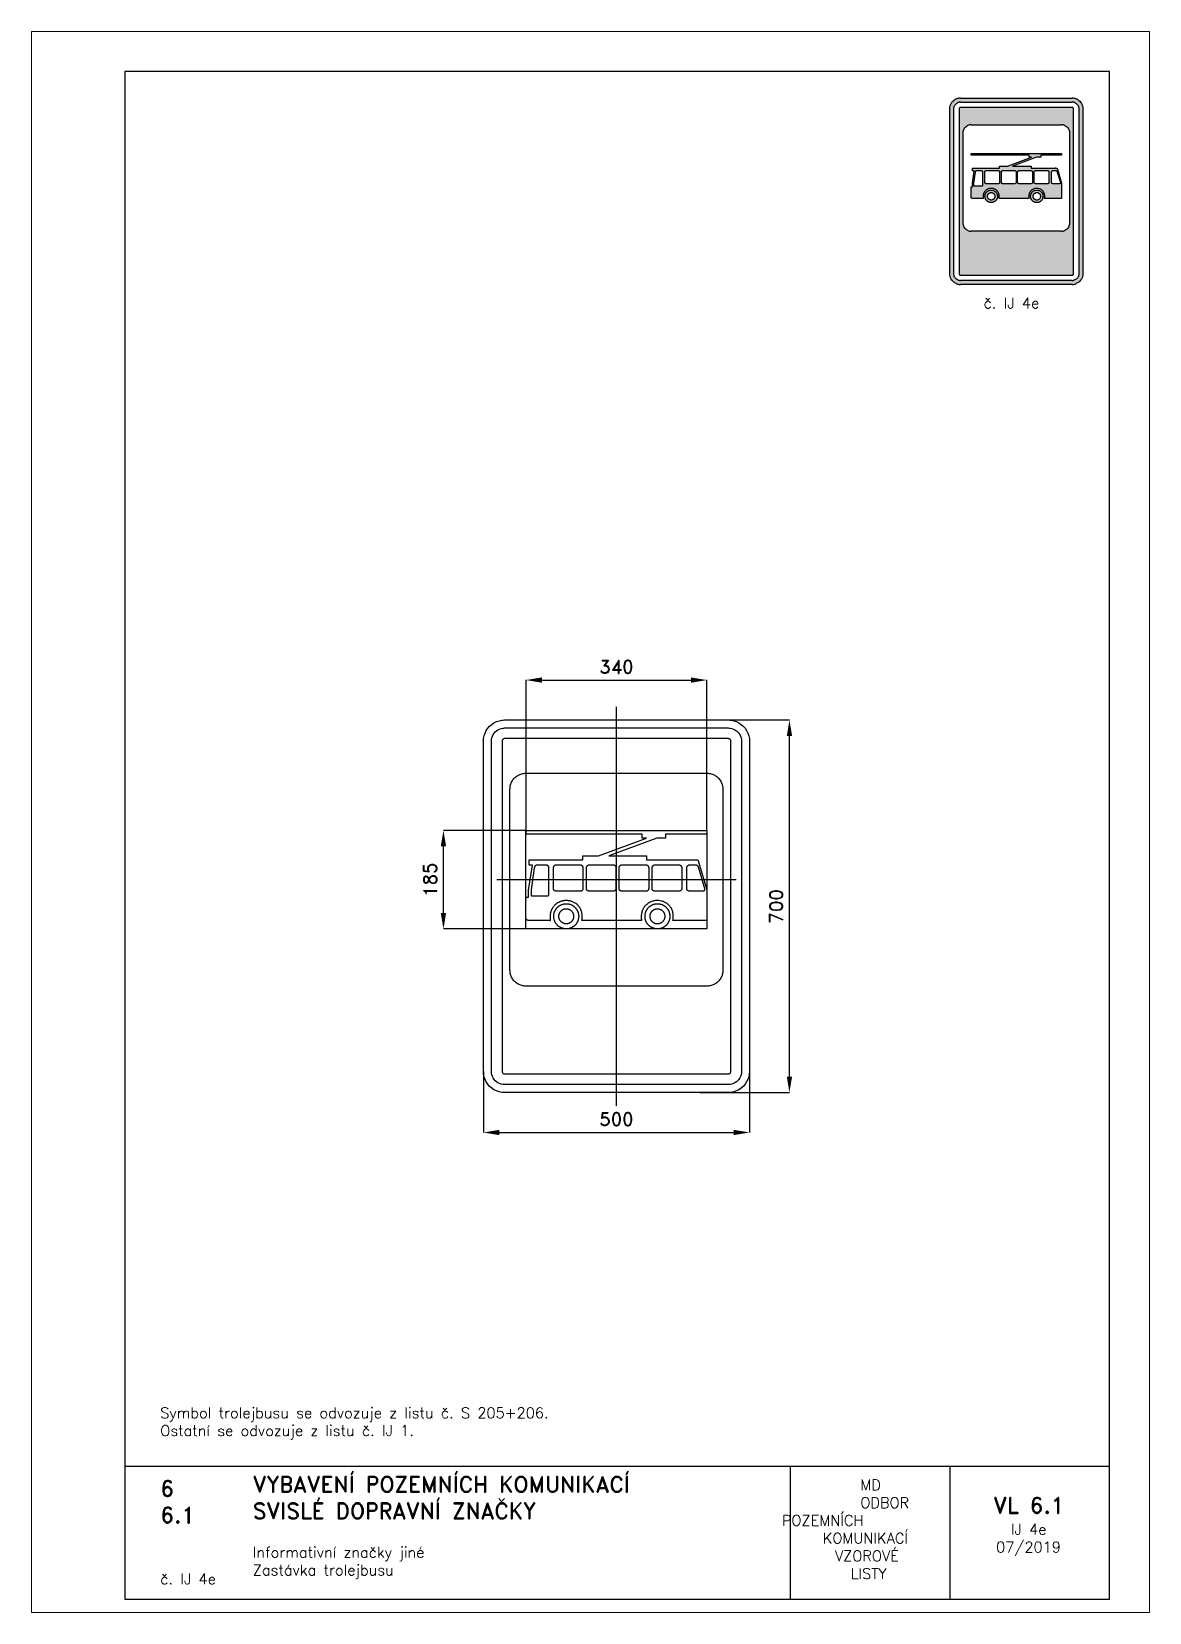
# Paper-space layout 'IJ 4e' of a CAD drawing. Header units: millimetres. Extents: x 0 to 210, y 0 to 297.
# The model-space entities are those that its viewports show. They can reach past a viewport. Long polylines and large blocks are cut down to what shows.
import ezdxf

# ---------------------------------------------------------------- set-up
doc = ezdxf.new("R2010")
doc.units = ezdxf.units.MM
doc.header["$LTSCALE"] = 5
doc.linetypes.add('ČERCHOVANÁX2', pattern=[2, 1, -0.5, 0, -0.5])
doc.linetypes.add('ČÁRKOVANÁX2', pattern=[1.5, 1, -0.5])
for name, color, linetype in [('Kóty', 2, 'Continuous'), ('Rozpiska', 7, 'Continuous'), ('Značka', 7, 'Continuous')]:
    doc.layers.add(name, color=color, linetype=linetype)
doc.layers.add('Rámeček', color=6, linetype='Continuous', plot=False)
doc.styles.get("Standard").update_dxf_attribs({"font": 'romand.shx', "height": 25})
doc.dimstyles.get("Standard").update_dxf_attribs({"dimtxt": 25, "dimasz": 30, "dimexe": 0.18, "dimexo": 0.0625, "dimgap": 12.5, "dimtad": 1, "dimdec": 0, "dimzin": 0, "dimdsep": 46, "dimtxsty": 'Standard', "dimcen": 0.09, "dimadec": 0, "dimazin": 0, "dimtfac": 1, "dimtdec": 0, "dimtofl": 0, "dimtmove": 0, "dimatfit": 3, "dimfxl": 1, "dimtolj": 1, "dimtzin": 0, "dimarcsym": 0})

psp = doc.layouts.new('IJ 4e')

# ---------------------------------------------------------------- texts
at = {"layer": 'Rozpiska', "color": 7, "attachment_point": 1}
for s, width, gutter_width, heights, insert, char_height in [('\\pi6.35714;č. IJ 4e', 25, 75, [0], (172.5, 247.00334), 2), ('Symbol trolejbusu se odvozuje z listu č. S 205+206. \\POstatní se odvozuje z listu č. IJ 1.{\\H1.83333x; }', 155.5010732, 100, [0], (24.16972, 38.48691), 2), ('6', 149.0421774, 100, [0], (24.16972, 24.77144), 3), ('{\\C6;VYBAVENÍ POZEMNÍCH KOMUNIKACÍ\\P}SVISLÉ DOPRAVNÍ ZNAČKY{\\H1.34524x; }', 149.0421774, 100, [0], (41.56167, 25.56072), 3), ('\\pi14.7414;{\\C6;MD\\P\\pi2.36044;}ODBOR POZEMNÍCH{\\H1.57143x; }\\P\\pi7.69378;KOMUNIKACÍ{\\H1.5x; }\\P\\pi9.97949;{\\C6;VZOROVÉ\\H1.47619x; \\H0.67742x;\\P\\pi12.93187;LISTY\\H1.26984x; }', 33.1018405, 100, [0], (140.95347, 24.94524), 2), ('\\pi1.03113;{\\H1.5x;\\C6;VL 6.1\\P\\pi4.31682;\\H0.66667x;IJ 4e\\H1.66666x; \\H0.6x;\\P\\pi1.5549;07/2019\\H1.80159x; }', 16.0622544, 100, [0], (179.65506, 21.60975), 2), ('6.1', 149.0421774, 100, [0], (24.16972, 19.77734), 3), ('{\\C6;Informativní značky jiné\\P}Zastávka trolejbusu{\\H1.83333x; }', 149.0421774, 100, [0], (41.56167, 12.28505), 2), ('{\\C6;č. IJ 4e}', 14.0530101, 100, [2.66667], (24.16972, 7.27757), 2)]:
    psp.add_mtext_dynamic_manual_height_columns(s, width=width, gutter_width=gutter_width, heights=heights, dxfattribs=dict(at, insert=insert, char_height=char_height))

msp = doc.modelspace()

# ---------------------------------------------------------------- blocks, each defined once
blk = doc.blocks.new('*D0')
at = {"layer": 'Defpoints', "color": 0, "transparency": 16777216}
for p in [(-250, -310), (250, -310), (250, -425)]:
    blk.add_point(p, dxfattribs=at)
at = {"layer": 'Kóty', "color": 0, "lineweight": -2, "transparency": 16777216}
for p, q in [((-250, -310.0625), (-250, -425.18)), ((250, -310.0625), (250, -425.18)), ((-220, -425), (220, -425))]:
    blk.add_line(p, q, dxfattribs=at)
at = {"layer": 'Kóty', "color": 0, "transparency": 16777216}
for points in [[(-220, -420), (-220, -430), (-250, -425)], [(220, -420), (220, -430), (250, -425)]]:
    blk.add_solid(points, dxfattribs=at)
at = {"layer": 'Kóty', "color": 0, "transparency": 16777216, "insert": (0, -400), "char_height": 25, "attachment_point": 5}
blk.add_mtext('\\A1;500', dxfattribs=at)
blk = doc.blocks.new('*D1')
at = {"layer": 'Defpoints', "color": 0, "transparency": 16777216}
for p in [(134.4, 350), (325, 350), (156.9, -350)]:
    blk.add_point(p, dxfattribs=at)
at = {"layer": 'Kóty', "color": 0, "lineweight": -2, "transparency": 16777216}
for p, q in [((134.5, 350), (325.2, 350)), ((325, -320), (325, 320)), ((156.9, -350), (325.2, -350))]:
    blk.add_line(p, q, dxfattribs=at)
at = {"layer": 'Kóty', "color": 0, "transparency": 16777216}
for points in [[(320, 320), (330, 320), (325, 350)], [(320, -320), (330, -320), (325, -350)]]:
    blk.add_solid(points, dxfattribs=at)
at = {"layer": 'Kóty', "color": 0, "transparency": 16777216, "insert": (300, 0), "char_height": 25, "attachment_point": 5, "rotation": 90}
blk.add_mtext('\\A1;700', dxfattribs=at)
blk = doc.blocks.new('*D2')
at = {"layer": 'Defpoints', "color": 0, "transparency": 16777216}
for p in [(170, 425), (-169.91, 142.5), (170, 142.5)]:
    blk.add_point(p, dxfattribs=at)
at = {"layer": 'Kóty', "color": 0, "lineweight": -2, "transparency": 16777216}
for p, q in [((-169.91, 142.5625), (-169.91, 425.18)), ((-139.91, 425), (140, 425)), ((170, 142.5625), (170, 425.18))]:
    blk.add_line(p, q, dxfattribs=at)
at = {"layer": 'Kóty', "color": 0, "transparency": 16777216}
for points in [[(-139.91, 430), (-139.91, 420), (-169.91, 425)], [(140, 430), (140, 420), (170, 425)]]:
    blk.add_solid(points, dxfattribs=at)
at = {"layer": 'Kóty', "color": 0, "transparency": 16777216, "insert": (0.045, 450), "char_height": 25, "attachment_point": 5}
blk.add_mtext('\\A1;340', dxfattribs=at)
blk = doc.blocks.new('*D3')
at = {"layer": 'Defpoints', "color": 0, "transparency": 16777216}
for p in [(-325, 142.5625), (-169.91, 142.5625), (-170, -42.5)]:
    blk.add_point(p, dxfattribs=at)
at = {"layer": 'Kóty', "color": 0, "lineweight": -2, "transparency": 16777216}
for p, q in [((-169.9725, 142.5625), (-325.18, 142.5625)), ((-325, -12.5), (-325, 112.5625)), ((-170.0625, -42.5), (-325.18, -42.5))]:
    blk.add_line(p, q, dxfattribs=at)
at = {"layer": 'Kóty', "color": 0, "transparency": 16777216}
for points in [[(-330, 112.5625), (-320, 112.5625), (-325, 142.5625)], [(-330, -12.5), (-320, -12.5), (-325, -42.5)]]:
    blk.add_solid(points, dxfattribs=at)
at = {"layer": 'Kóty', "color": 0, "transparency": 16777216, "insert": (-350, 50.03125), "char_height": 25, "attachment_point": 5, "rotation": 90}
blk.add_mtext('\\A1;185', dxfattribs=at)

# ---------------------------------------------------------------- dimensions: what is measured, and where the dimension line sits
at = {"layer": 'Kóty'}
for base, p1, p2, picture, middle in [((170, 425), (-169.91, 142.5), (170, 142.5), '*D2', (0.045, 450)), ((250, -425), (-250, -310), (250, -310), '*D0', (0, -400))]:
    dim = msp.add_linear_dim(base=base, p1=p1, p2=p2, dimstyle='Standard', dxfattribs=at)
    dim.commit()
    dim.dimension.update_dxf_attribs({"geometry": picture, "text_midpoint": middle})
for base, p1, p2, picture, middle in [((325, 350), (156.85, -350), (134.41, 350), '*D1', (300, 0)), ((-325, 142.562), (-170, -42.5), (-169.91, 142.562), '*D3', (-350, 50.031))]:
    dim = msp.add_linear_dim(base=base, p1=p1, p2=p2, angle=90, dimstyle='Standard', dxfattribs=at)
    dim.commit()
    dim.dimension.update_dxf_attribs({"geometry": picture, "text_midpoint": middle})

# ---------------------------------------------------------------- linework, layer by layer
at = {"layer": 'Značka', "color": 6, "linetype": 'ČERCHOVANÁX2', "ltscale": 5}
for points in [[(0, -375), (0, 375)], [(225, 50), (-225, 50)]]:
    msp.add_lwpolyline(points, dxfattribs=at)
at = {"layer": 'Značka', "color": 5}
for points in [[(-210, -350), (-210.2, -350), (-210.3, -349.999, -0.0321716), (-215.5, -349.637), (-220.6, -348.582), (-225.5, -346.923), (-230.1, -344.589), (-234.4, -341.714), (-238.3, -338.284), (-241.7, -334.403), (-244.6, -330.091), (-246.9, -325.461), (-248.6, -320.555), (-249.7, -315.477), (-250, -310.314), (-250, -310.157), (-250, -310), (-250, 310), (-250, 310.157), (-250, 310.314), (-249.6, 315.479), (-248.6, 320.555), (-246.9, 325.464), (-244.6, 330.091), (-241.7, 334.402), (-238.3, 338.284), (-234.4, 341.717), (-230.1, 344.589), (-225.5, 346.906), (-220.6, 348.582), (-215.5, 349.654, -0.0367311), (-210.3, 349.999), (-210.2, 350), (-210, 350), (210, 350), (210.2, 350), (210.3, 349.999, -0.0321716), (215.5, 349.637), (220.6, 348.582), (225.5, 346.923), (230.1, 344.589), (234.4, 341.714), (238.3, 338.284), (241.7, 334.403), (244.6, 330.091), (246.9, 325.46), (248.6, 320.555), (249.7, 315.477), (250, 310.314), (250, 310.157), (250, 310), (250, -310), (250, -310.157), (250, -310.314), (249.6, -315.479), (248.6, -320.555), (246.9, -325.464), (244.6, -330.091), (241.7, -334.402), (238.3, -338.284), (234.4, -341.717), (230.1, -344.589), (225.5, -346.906), (220.6, -348.582), (215.5, -349.654, -0.0367341), (210.3, -349.999), (210.2, -350), (210, -350), (-210, -350)], [(-210, -335), (-210.1, -335), (-210.2, -334.999, -0.0321601), (-213.4, -334.773), (-216.6, -334.114), (-219.7, -333.077), (-222.6, -331.618), (-225.3, -329.821), (-227.7, -327.678), (-229.8, -325.252), (-231.6, -322.557), (-233.1, -319.663), (-234.1, -316.597), (-234.8, -313.423), (-235, -310.196), (-235, -310.098), (-235, -310), (-235, 310), (-235, 310.098), (-235, 310.196), (-234.8, 313.424), (-234.1, 316.597), (-233.1, 319.665), (-231.6, 322.557), (-229.8, 325.251), (-227.7, 327.678), (-225.3, 329.823), (-222.6, 331.618), (-219.7, 333.066), (-216.6, 334.114), (-213.4, 334.784, -0.0367287), (-210.2, 334.999), (-210.1, 335), (-210, 335), (210, 335), (210.1, 335), (210.2, 334.999, -0.0321789), (213.4, 334.773), (216.6, 334.114), (219.7, 333.077), (222.6, 331.618), (225.3, 329.821), (227.7, 327.678), (229.8, 325.252), (231.6, 322.557), (233.1, 319.663), (234.1, 316.597), (234.8, 313.423), (235, 310.196), (235, 310.098), (235, 310), (235, -310), (235, -310.098), (235, -310.196), (234.8, -313.424), (234.1, -316.597), (233.1, -319.665), (231.6, -322.557), (229.8, -325.251), (227.7, -327.678), (225.3, -329.823), (222.6, -331.618), (219.7, -333.066), (216.6, -334.114), (213.4, -334.784), (210.2, -334.999), (210.1, -335), (210, -335), (-210, -335)], [(-170, -150), (-170.118, -150), (-170.236, -149.999, -0.0321792), (-174.109, -149.728, -0.0354415), (-177.916, -148.937, -0.0362629), (-181.598, -147.692, -0.0344168), (-185.068, -145.941, -0.033722), (-188.301, -143.785, -0.0340844), (-191.213, -141.213, -0.03421), (-193.788, -138.302, -0.0342332), (-195.941, -135.068, -0.0340475), (-197.679, -131.595, -0.0334126), (-198.937, -127.916, -0.0341277), (-199.741, -124.108, -0.036745), (-199.999, -120.236), (-200, -120.118), (-200, -120), (-200, 220), (-200, 220.118), (-199.999, 220.236, -0.0321818), (-199.728, 224.109, -0.0354451), (-198.937, 227.916, -0.0362718), (-197.692, 231.598, -0.0344147), (-195.941, 235.068, -0.0337102), (-193.786, 238.301, -0.0340811), (-191.213, 241.213, -0.0342091), (-188.302, 243.788, -0.0342289), (-185.068, 245.941, -0.0340264), (-181.595, 247.68, -0.0334163), (-177.916, 248.937, -0.0341134), (-174.107, 249.741, -0.0367486), (-170.236, 249.999), (-170.118, 250), (-170, 250), (170, 250), (170.118, 250), (170.236, 249.999, -0.0321795), (174.109, 249.728, -0.0354563), (177.916, 248.937, -0.0362667), (181.598, 247.692, -0.0344283), (185.068, 245.941, -0.0337327), (188.301, 243.785, -0.034076), (191.213, 241.213, -0.034198), (193.788, 238.302, -0.0342084), (195.941, 235.068, -0.034041), (197.68, 231.595, -0.0334151), (198.937, 227.916, -0.0341264), (199.741, 224.108, -0.0367402), (199.999, 220.236), (200, 220.118), (200, 220), (200, -120), (200, -120.118), (199.999, -120.236, -0.0321792), (199.728, -124.109, -0.0354496), (198.937, -127.916, -0.0362653), (197.692, -131.598, -0.034416), (195.941, -135.068, -0.0337263), (193.785, -138.301, -0.0340842), (191.213, -141.213, -0.0342061), (188.302, -143.788, -0.0342324), (185.068, -145.941, -0.0340485), (181.595, -147.68, -0.0334137), (177.916, -148.937, -0.0341264), (174.108, -149.741, -0.0367489), (170.236, -149.999), (170.118, -150), (170, -150), (-170, -150)], [(-169.91, 142.5), (169.89, 142.5), (169.89, 135.335), (92.39, 135.335), (92.39, 127.832), (76.08, 127.832), (-14, 94.575), (56.31, 94.575), (56.31, 87.481), (144.41, 87.481), (144.46, 87.482), (144.51, 87.483), (144.86, 87.488), (145.22, 87.494), (145.56, 87.499), (145.9, 87.503), (146.24, 87.507), (146.58, 87.511), (146.85, 87.513), (147.12, 87.515), (147.41, 87.516), (147.7, 87.517), (147.75, 87.517), (147.8, 87.517), (147.84, 87.517), (147.87, 87.517), (147.95, 87.517), (148.02, 87.516), (148.2, 87.515), (148.38, 87.513), (148.63, 87.509), (148.87, 87.502), (149.11, 87.493), (149.36, 87.481), (149.55, 87.469), (149.74, 87.455), (149.98, 87.437), (150.21, 87.41), (150.41, 87.378), (150.61, 87.339), (150.78, 87.304), (150.94, 87.266), (151.1, 87.223), (151.26, 87.176), (151.39, 87.136), (151.51, 87.091), (151.66, 87.03), (151.81, 86.964), (152.07, 86.843), (152.32, 86.708), (152.52, 86.58), (152.71, 86.439), (152.9, 86.288), (153.07, 86.126), (153.2, 85.99), (153.32, 85.847), (153.46, 85.662), (153.59, 85.467), (153.71, 85.265), (153.81, 85.055), (153.89, 84.876), (153.96, 84.694), (154.02, 84.508), (154.08, 84.32), (154.13, 84.168), (154.17, 84.016), (154.21, 83.853), (154.26, 83.689), (154.27, 83.66), (154.27, 83.632), (169.74, 30.93), (170, -26.638), (106.14, -26.638), (106.15, -26.605), (106.16, -26.572), (106.19, -26.343), (106.23, -26.114), (106.26, -25.897), (106.3, -25.681), (106.33, -25.464), (106.36, -25.247), (106.38, -25.074), (106.41, -24.9), (106.43, -24.715), (106.45, -24.529), (106.46, -24.496), (106.46, -24.463), (106.49, -24.28), (106.51, -24.096), (106.56, -23.728), (106.6, -23.359), (106.7, -22.435), (106.78, -21.51), (106.85, -20.273), (106.87, -19.035), (106.86, -17.797), (106.8, -16.561), (106.72, -15.574), (106.6, -14.59), (106.41, -13.366), (106.18, -12.148), (105.96, -11.099), (105.71, -10.058), (105.46, -9.198), (105.19, -8.346), (104.88, -7.503), (104.55, -6.67), (104.27, -6.011), (103.97, -5.361), (103.57, -4.559), (103.14, -3.771), (102.51, -2.701), (101.83, -1.661), (101.22, -0.818), (100.58, -0.001), (99.91, 0.792), (99.21, 1.557), (98.63, 2.15), (98.04, 2.723), (97.26, 3.411), (96.47, 4.071), (95.22, 5.03), (93.93, 5.916), (92.81, 6.597), (91.66, 7.217), (90.47, 7.79), (89.26, 8.306), (88.28, 8.685), (87.28, 9.026), (86.01, 9.406), (84.72, 9.738), (82.29, 10.26), (79.84, 10.61), (77.78, 10.763, 0.0171726), (75.71, 10.769, 0.0168337), (73.65, 10.648), (71.6, 10.388), (69.99, 10.087), (68.4, 9.681), (66.46, 9.037), (64.56, 8.277), (63.44, 7.794), (62.34, 7.268), (61.45, 6.788), (60.58, 6.268), (59.72, 5.718), (58.89, 5.137), (58.24, 4.651), (57.61, 4.144), (56.83, 3.487), (56.08, 2.805), (55.17, 1.932), (54.3, 1.021), (53.6, 0.235), (52.94, -0.579), (52.31, -1.414), (51.71, -2.273), (51.25, -2.974), (50.82, -3.691), (50.31, -4.606), (49.84, -5.536), (49.36, -6.499), (48.92, -7.478), (48.59, -8.308), (48.29, -9.152), (48.01, -10.003), (47.76, -10.863), (47.57, -11.555), (47.41, -12.252), (47.22, -13.124), (47.06, -14.001), (46.85, -15.269), (46.69, -16.542), (46.59, -17.605), (46.53, -18.671), (46.5, -19.736), (46.51, -20.801), (46.54, -21.65), (46.59, -22.499), (46.67, -23.396), (46.77, -24.291), (46.79, -24.449), (46.81, -24.606), (46.81, -24.636), (46.82, -24.667), (46.83, -24.728), (46.83, -24.789), (46.85, -24.941), (46.88, -25.094), (46.9, -25.297), (46.93, -25.5), (46.96, -25.703), (47, -25.906), (47.02, -26.069), (47.05, -26.231), (47.07, -26.404), (47.1, -26.577), (47.1, -26.607), (47.11, -26.638), (-64.86, -26.638), (-64.85, -26.605), (-64.85, -26.572), (-64.82, -26.343), (-64.78, -26.114), (-64.75, -25.897), (-64.72, -25.681), (-64.69, -25.464), (-64.66, -25.247), (-64.63, -25.074), (-64.6, -24.9), (-64.58, -24.715), (-64.55, -24.529), (-64.55, -24.496), (-64.54, -24.463), (-64.52, -24.279), (-64.5, -24.094), (-64.46, -23.725), (-64.42, -23.355), (-64.33, -22.428), (-64.27, -21.5), (-64.22, -20.261), (-64.21, -19.022), (-64.24, -17.784), (-64.31, -16.549), (-64.4, -15.563), (-64.53, -14.582), (-64.73, -13.361), (-64.98, -12.148), (-65.22, -11.095), (-65.49, -10.051), (-65.74, -9.19), (-66.03, -8.339), (-66.34, -7.497), (-66.68, -6.666), (-66.97, -6.008), (-67.28, -5.359), (-67.69, -4.558), (-68.13, -3.771), (-68.63, -2.92), (-69.17, -2.087), (-69.64, -1.407), (-70.13, -0.743), (-70.64, -0.093), (-71.18, 0.541), (-71.62, 1.037), (-72.07, 1.52), (-72.66, 2.109), (-73.27, 2.681), (-74.64, 3.896), (-76.09, 5.022), (-77.36, 5.889), (-78.67, 6.677), (-80.02, 7.398), (-81.41, 8.046), (-82.54, 8.513), (-83.68, 8.924), (-85.13, 9.36), (-86.6, 9.738), (-87.39, 9.928), (-88.18, 10.101), (-88.84, 10.226), (-89.5, 10.333), (-90.16, 10.427), (-90.82, 10.506), (-91.35, 10.561), (-91.89, 10.605), (-92.55, 10.65), (-93.22, 10.683), (-93.96, 10.711), (-94.71, 10.723, 0.00613196), (-95.33, 10.719), (-95.95, 10.7), (-96.58, 10.669), (-97.2, 10.626), (-97.69, 10.582), (-98.19, 10.529), (-98.81, 10.452), (-99.42, 10.362), (-100.33, 10.212), (-101.24, 10.035), (-101.98, 9.865), (-102.73, 9.675), (-103.46, 9.466), (-104.2, 9.237), (-104.78, 9.041), (-105.36, 8.832), (-106.08, 8.555), (-106.8, 8.259), (-107.91, 7.756), (-109.01, 7.205), (-109.9, 6.713), (-110.78, 6.187), (-111.64, 5.632), (-112.47, 5.045), (-113.13, 4.555), (-113.76, 4.043), (-114.54, 3.374), (-115.29, 2.681), (-116.2, 1.804), (-117.07, 0.891), (-117.76, 0.1), (-118.42, -0.72), (-119.04, -1.562), (-119.64, -2.428), (-120.09, -3.135), (-120.51, -3.857), (-121.01, -4.778), (-121.48, -5.714), (-121.95, -6.688), (-122.38, -7.676), (-122.71, -8.513), (-123.01, -9.361), (-123.29, -10.216), (-123.54, -11.08), (-123.72, -11.775), (-123.88, -12.475), (-124.07, -13.352), (-124.23, -14.233), (-124.43, -15.502), (-124.58, -16.777), (-124.67, -17.843), (-124.73, -18.912), (-124.76, -19.981), (-124.75, -21.05), (-124.72, -21.903), (-124.67, -22.756), (-124.59, -23.658), (-124.48, -24.557), (-124.46, -24.715), (-124.44, -24.873), (-124.44, -24.904), (-124.43, -24.934), (-124.42, -24.995), (-124.42, -25.056), (-124.39, -25.209), (-124.37, -25.361), (-124.34, -25.564), (-124.32, -25.767), (-124.29, -25.97), (-124.26, -26.174), (-124.23, -26.336), (-124.21, -26.499), (-124.19, -26.671), (-124.17, -26.844), (-124.16, -26.875), (-124.16, -26.905), (-130.74, -26.905), (-163.67, -26.905), (-163.69, -26.903), (-163.72, -26.902), (-163.91, -26.89), (-164.1, -26.876), (-164.27, -26.863), (-164.45, -26.848), (-164.63, -26.832), (-164.8, -26.815), (-164.94, -26.8), (-165.09, -26.785), (-165.27, -26.768), (-165.44, -26.745), (-165.64, -26.706), (-165.84, -26.658), (-166.01, -26.616), (-166.18, -26.572), (-166.35, -26.525), (-166.52, -26.474), (-166.65, -26.43), (-166.78, -26.385), (-166.95, -26.327), (-167.12, -26.263), (-167.31, -26.179), (-167.51, -26.087), (-167.67, -26.006), (-167.83, -25.922), (-167.98, -25.833), (-168.13, -25.739), (-168.25, -25.66), (-168.37, -25.577), (-168.51, -25.469), (-168.65, -25.355), (-168.77, -25.241), (-168.89, -25.122), (-168.99, -25.017), (-169.09, -24.909), (-169.18, -24.797), (-169.27, -24.682), (-169.34, -24.589), (-169.4, -24.493), (-169.48, -24.373), (-169.54, -24.25), (-169.63, -24.064), (-169.71, -23.874), (-169.77, -23.716), (-169.83, -23.555), (-169.87, -23.394), (-169.91, -23.231), (-169.94, -23.099), (-169.96, -22.966), (-169.97, -22.823), (-169.98, -22.679), (-169.98, -22.653), (-169.98, -22.628), (-169.98, -22.623), (-169.98, -22.618), (-169.99, -22.608), (-169.99, -22.599), (-169.99, -22.575), (-169.99, -22.55), (-169.99, -22.518), (-170, -22.485), (-170, -22.451), (-170, -22.418), (-170, -22.39), (-170, -22.362), (-170, -22.331), (-170, -22.3), (-170, -22.295), (-170, -22.289), (-170, 10.968), (-170, 14.301), (-170, 14.316), (-170, 14.331), (-169.98, 14.437), (-169.97, 14.542), (-169.96, 14.641), (-169.94, 14.739), (-169.92, 14.837), (-169.9, 14.934), (-169.88, 15.011), (-169.86, 15.089), (-169.84, 15.186), (-169.81, 15.281), (-169.77, 15.384), (-169.72, 15.484), (-169.68, 15.566), (-169.63, 15.647), (-169.59, 15.728), (-169.54, 15.807), (-169.5, 15.87), (-169.45, 15.931), (-169.4, 16.008), (-169.35, 16.083), (-169.28, 16.177), (-169.22, 16.27), (-169.16, 16.344), (-169.1, 16.417), (-169.03, 16.488), (-168.97, 16.557), (-168.91, 16.612), (-168.86, 16.666), (-168.79, 16.733), (-168.72, 16.796), (-168.65, 16.849), (-168.57, 16.898), (-168.51, 16.939), (-168.45, 16.98), (-168.39, 17.019), (-168.33, 17.056), (-168.28, 17.084), (-168.23, 17.111), (-168.16, 17.142), (-168.1, 17.171), (-168.01, 17.207), (-167.92, 17.241), (-167.85, 17.267), (-167.77, 17.289), (-167.7, 17.31), (-167.62, 17.327), (-167.56, 17.339), (-167.5, 17.35), (-167.43, 17.358), (-167.37, 17.365), (-167.36, 17.366), (-167.34, 17.367), (-167.34, 17.367), (-167.33, 17.367), (-167.33, 17.367), (-167.32, 17.367), (-167.31, 17.367), (-167.3, 17.367), (-167.28, 17.367), (-167.27, 17.367), (-167.26, 17.367), (-167.25, 17.367), (-167.24, 17.367), (-167.22, 17.367), (-165.2, 17.367), (-165.2, 30.181), (-157.84, 77.001), (-164.18, 77.001), (-164.18, 87.481), (-63.31, 87.481), (-63.31, 94.575), (-33.65, 94.575), (56.43, 127.832), (48.6, 127.832), (48.6, 135.335), (-169.91, 135.335), (-169.91, 142.5)], [(77, -4.627), (77.01, -4.627), (77.02, -4.628), (77.09, -4.633), (77.16, -4.637), (77.23, -4.639), (77.3, -4.641), (77.37, -4.643), (77.44, -4.644), (77.49, -4.644), (77.54, -4.644), (77.6, -4.644), (77.66, -4.645), (77.67, -4.645), (77.68, -4.645), (77.82, -4.652), (77.95, -4.66), (78.21, -4.681), (78.48, -4.708), (79.15, -4.797), (79.81, -4.92), (80.68, -5.133), (81.54, -5.406), (82.38, -5.732), (83.2, -6.115), (83.83, -6.457), (84.45, -6.837), (85.18, -7.358), (85.88, -7.924), (86.6, -8.554), (87.27, -9.228), (87.79, -9.823), (88.27, -10.453), (88.71, -11.108), (89.11, -11.789), (89.41, -12.351), (89.67, -12.928), (89.97, -13.671), (90.22, -14.429), (90.55, -15.582), (90.79, -16.756), (90.91, -17.748), (90.96, -18.747), (90.94, -19.745), (90.84, -20.739), (90.72, -21.527), (90.55, -22.306), (90.27, -23.261), (89.93, -24.196), (89.51, -25.153), (89.03, -26.076), (88.57, -26.815), (88.06, -27.52), (87.51, -28.193), (86.92, -28.83), (86.42, -29.314), (85.89, -29.769), (85.21, -30.3), (84.49, -30.79), (83.75, -31.248), (82.98, -31.661), (82.32, -31.968), (81.65, -32.237), (80.96, -32.471), (80.26, -32.666), (79.7, -32.795), (79.13, -32.897), (78.41, -32.987), (77.68, -33.036, -0.021533), (76.45, -33.044, -0.0252784), (75.22, -32.937), (74.2, -32.761), (73.2, -32.502), (72.21, -32.172), (71.26, -31.768), (70.52, -31.398), (69.8, -30.979), (68.96, -30.395), (68.15, -29.757), (67.43, -29.139), (66.75, -28.479), (66.23, -27.895), (65.74, -27.277), (65.3, -26.634), (64.89, -25.965), (64.6, -25.414), (64.33, -24.847), (64.04, -24.12), (63.79, -23.376), (63.49, -22.31), (63.27, -21.226), (63.16, -20.311), (63.11, -19.389), (63.12, -18.467), (63.19, -17.548), (63.28, -16.816), (63.42, -16.092), (63.64, -15.201), (63.91, -14.322), (64.11, -13.733), (64.33, -13.151), (64.53, -12.678), (64.75, -12.213), (64.99, -11.757), (65.25, -11.312), (65.47, -10.962), (65.7, -10.62), (66, -10.202), (66.32, -9.795), (66.65, -9.397), (67, -9.012), (67.3, -8.701), (67.61, -8.401), (67.93, -8.109), (68.26, -7.829), (68.53, -7.611), (68.81, -7.402), (69.16, -7.15), (69.52, -6.908), (69.87, -6.679), (70.23, -6.46), (70.53, -6.289), (70.84, -6.128), (71.15, -5.974), (71.47, -5.83), (71.73, -5.719), (71.99, -5.615), (72.32, -5.492), (72.65, -5.375), (73.08, -5.231), (73.51, -5.098), (73.87, -5.001), (74.24, -4.916), (74.6, -4.841), (74.97, -4.778), (75.27, -4.735), (75.57, -4.7), (75.89, -4.67), (76.21, -4.65), (76.27, -4.647), (76.33, -4.645), (76.34, -4.645), (76.35, -4.645), (76.37, -4.645), (76.39, -4.644), (76.44, -4.644), (76.49, -4.644), (76.56, -4.644), (76.62, -4.643), (76.69, -4.642), (76.75, -4.64), (76.81, -4.638), (76.86, -4.635), (76.92, -4.632), (76.98, -4.628), (76.99, -4.627), (77, -4.627)]]:
    msp.add_lwpolyline(points, format="xyb", dxfattribs=at)
for points in [[(-210, -315), (210, -315), (210, -315), (210, -315), (210.7, -314.955), (211.3, -314.823), (211.9, -314.615), (212.5, -314.324), (213.1, -313.964), (213.5, -313.536), (214, -313.05), (214.3, -312.511), (214.6, -311.933), (214.8, -311.319), (215, -310.685), (215, -310.039), (215, -310.02), (215, -310), (215, 310), (215, 310.02), (215, 310.039), (215, 310.685), (214.8, 311.319), (214.6, 311.933), (214.3, 312.511), (214, 313.05), (213.5, 313.536), (213.1, 313.965), (212.5, 314.324), (211.9, 314.613), (211.3, 314.823), (210.7, 314.957), (210, 315), (210, 315), (210, 315), (-210, 315), (-210, 315), (-210, 315), (-210.7, 314.955), (-211.3, 314.823), (-211.9, 314.615), (-212.5, 314.324), (-213.1, 313.964), (-213.5, 313.536), (-214, 313.05), (-214.3, 312.511), (-214.6, 311.933), (-214.8, 311.319), (-215, 310.685), (-215, 310.039), (-215, 310.02), (-215, 310), (-215, -310), (-215, -310.02), (-215, -310.039), (-215, -310.685), (-214.8, -311.319), (-214.6, -311.933), (-214.3, -312.511), (-214, -313.05), (-213.5, -313.536), (-213.1, -313.965), (-212.5, -314.324), (-211.9, -314.613), (-211.3, -314.823), (-210.7, -314.957), (-210, -315), (-210, -315), (-210, -315)], [(-148.98, 78.035), (-132, 78.035), (-132, 78.034), (-132, 78.034), (-131.97, 78.029), (-131.94, 78.025), (-131.92, 78.022), (-131.9, 78.019), (-131.87, 78.016), (-131.85, 78.014), (-131.83, 78.011), (-131.82, 78.008), (-131.8, 78.004), (-131.77, 78), (-131.75, 77.999), (-131.73, 77.998), (-131.69, 77.995), (-131.65, 77.993), (-131.54, 77.983), (-131.44, 77.971), (-131.3, 77.95), (-131.16, 77.923), (-131.02, 77.89), (-130.89, 77.851), (-130.78, 77.816), (-130.68, 77.777), (-130.55, 77.721), (-130.42, 77.661), (-130.26, 77.584), (-130.1, 77.502), (-129.97, 77.427), (-129.84, 77.346), (-129.72, 77.261), (-129.6, 77.172), (-129.51, 77.098), (-129.42, 77.022), (-129.31, 76.924), (-129.21, 76.823), (-129.07, 76.686), (-128.94, 76.545), (-128.83, 76.424), (-128.73, 76.3), (-128.63, 76.173), (-128.53, 76.044), (-128.46, 75.938), (-128.39, 75.831), (-128.3, 75.696), (-128.22, 75.558), (-128.14, 75.401), (-128.06, 75.241), (-128, 75.104), (-127.94, 74.965), (-127.89, 74.823), (-127.83, 74.68), (-127.79, 74.564), (-127.76, 74.447), (-127.72, 74.299), (-127.68, 74.15), (-127.63, 73.975), (-127.58, 73.8), (-127.55, 73.654), (-127.52, 73.506), (-127.5, 73.358), (-127.48, 73.209), (-127.47, 73.089), (-127.46, 72.97), (-127.45, 72.843), (-127.45, 72.715), (-127.45, 72.693), (-127.45, 72.671), (-127.45, 72.667), (-127.45, 72.662), (-127.45, 72.654), (-127.45, 72.646), (-127.45, 72.626), (-127.45, 72.606), (-127.45, 72.579), (-127.45, 72.551), (-127.45, 72.523), (-127.45, 72.495), (-127.45, 72.471), (-127.45, 72.448), (-127.45, 72.421), (-127.45, 72.395), (-127.45, 72.39), (-127.45, 72.385), (-127.45, 22.749), (-127.45, 22.744), (-127.45, 22.739), (-127.45, 22.707), (-127.45, 22.675), (-127.45, 22.646), (-127.45, 22.617), (-127.45, 22.589), (-127.45, 22.561), (-127.45, 22.539), (-127.45, 22.517), (-127.45, 22.491), (-127.45, 22.464), (-127.45, 22.278), (-127.45, 22.092), (-127.46, 21.937), (-127.47, 21.783), (-127.49, 21.63), (-127.5, 21.476), (-127.52, 21.354), (-127.54, 21.233), (-127.57, 21.082), (-127.61, 20.931), (-127.62, 20.83), (-127.64, 20.729), (-127.66, 20.647), (-127.68, 20.567), (-127.71, 20.488), (-127.73, 20.41), (-127.76, 20.35), (-127.78, 20.29), (-127.82, 20.218), (-127.85, 20.147), (-127.89, 20.079), (-127.92, 20.012), (-127.95, 19.959), (-127.99, 19.907), (-128.02, 19.858), (-128.06, 19.81), (-128.09, 19.772), (-128.12, 19.736), (-128.16, 19.692), (-128.2, 19.648), (-128.25, 19.595), (-128.3, 19.544), (-128.34, 19.506), (-128.38, 19.471), (-128.43, 19.439), (-128.47, 19.409), (-128.5, 19.386), (-128.54, 19.363), (-128.58, 19.336), (-128.63, 19.309), (-128.69, 19.271), (-128.77, 19.236), (-128.82, 19.208), (-128.88, 19.181), (-128.94, 19.157), (-129, 19.135), (-129.04, 19.119), (-129.09, 19.105), (-129.15, 19.091), (-129.21, 19.078), (-129.27, 19.061), (-129.34, 19.044), (-129.39, 19.033), (-129.45, 19.023), (-129.51, 19.014), (-129.56, 19.005), (-129.61, 18.998), (-129.65, 18.99), (-129.7, 18.98), (-129.75, 18.971), (-129.87, 18.956), (-129.99, 18.948), (-130.1, 18.941), (-130.2, 18.934), (-130.3, 18.928), (-130.4, 18.924), (-130.48, 18.921), (-130.56, 18.919), (-130.66, 18.918), (-130.75, 18.917), (-130.78, 18.917), (-130.81, 18.917), (-130.83, 18.917), (-130.85, 18.917), (-130.88, 18.917), (-130.9, 18.917), (-130.92, 18.917), (-130.94, 18.917), (-130.96, 18.917), (-130.98, 18.917), (-159.6, 18.917), (-159.6, 30.93), (-153.78, 72.385), (-153.78, 72.39), (-153.78, 72.395), (-153.78, 72.427), (-153.78, 72.46), (-153.78, 72.489), (-153.77, 72.518), (-153.77, 72.546), (-153.76, 72.573), (-153.76, 72.595), (-153.76, 72.617), (-153.75, 72.64), (-153.75, 72.662), (-153.75, 72.667), (-153.75, 72.671), (-153.74, 72.699), (-153.73, 72.727), (-153.72, 72.783), (-153.71, 72.839), (-153.68, 72.979), (-153.65, 73.119), (-153.6, 73.305), (-153.55, 73.489), (-153.5, 73.672), (-153.44, 73.854), (-153.4, 73.998), (-153.35, 74.14), (-153.29, 74.315), (-153.22, 74.488), (-153.14, 74.675), (-153.06, 74.86), (-152.99, 75.014), (-152.91, 75.166), (-152.84, 75.317), (-152.76, 75.467), (-152.69, 75.585), (-152.62, 75.702), (-152.52, 75.845), (-152.43, 75.986), (-152.32, 76.134), (-152.21, 76.279), (-152.12, 76.401), (-152.02, 76.519), (-151.91, 76.636), (-151.8, 76.749), (-151.72, 76.838), (-151.62, 76.924), (-151.51, 77.027), (-151.39, 77.126), (-151.27, 77.222), (-151.15, 77.314), (-151.04, 77.39), (-150.93, 77.461), (-150.82, 77.53), (-150.7, 77.594), (-150.61, 77.643), (-150.51, 77.688), (-150.39, 77.738), (-150.26, 77.786), (-150.14, 77.833), (-150.02, 77.876), (-149.91, 77.907), (-149.8, 77.932), (-149.7, 77.954), (-149.59, 77.972), (-149.5, 77.983), (-149.41, 77.991), (-149.32, 77.997), (-149.22, 77.999), (-149.21, 77.999), (-149.19, 78), (-149.18, 78.002), (-149.17, 78.004), (-149.15, 78.008), (-149.14, 78.012), (-149.11, 78.017), (-149.09, 78.022), (-149.07, 78.026), (-149.05, 78.029), (-149.03, 78.031), (-149.01, 78.033), (-149, 78.034), (-148.98, 78.035)], [(-112.74, 78.035), (-68.15, 78.035), (-68.14, 78.034), (-68.14, 78.034), (-68.11, 78.029), (-68.08, 78.025), (-68.06, 78.022), (-68.03, 78.019), (-68.01, 78.016), (-67.98, 78.014), (-67.96, 78.011), (-67.94, 78.008), (-67.91, 78.005), (-67.89, 78.001), (-67.89, 78), (-67.88, 78), (-67.86, 77.999), (-67.83, 77.998), (-67.78, 77.995), (-67.72, 77.992), (-67.59, 77.982), (-67.45, 77.968), (-67.27, 77.944), (-67.09, 77.912), (-66.91, 77.874), (-66.74, 77.829), (-66.6, 77.788), (-66.46, 77.742), (-66.29, 77.678), (-66.12, 77.607), (-65.94, 77.525), (-65.75, 77.436), (-65.61, 77.355), (-65.46, 77.268), (-65.32, 77.176), (-65.18, 77.079), (-65.07, 76.999), (-64.97, 76.916), (-64.84, 76.809), (-64.72, 76.698), (-64.57, 76.566), (-64.42, 76.429), (-64.31, 76.31), (-64.2, 76.187), (-64.09, 76.058), (-63.99, 75.926), (-63.91, 75.818), (-63.83, 75.706), (-63.75, 75.562), (-63.66, 75.415), (-63.58, 75.268), (-63.49, 75.12), (-63.43, 74.996), (-63.37, 74.871), (-63.31, 74.746), (-63.25, 74.619), (-63.21, 74.516), (-63.17, 74.413), (-63.12, 74.282), (-63.08, 74.15), (-63.03, 73.976), (-62.99, 73.8), (-62.95, 73.653), (-62.92, 73.506), (-62.9, 73.358), (-62.87, 73.209), (-62.86, 73.089), (-62.85, 72.97), (-62.84, 72.843), (-62.84, 72.715), (-62.84, 72.693), (-62.84, 72.671), (-62.84, 72.667), (-62.84, 72.662), (-62.84, 72.654), (-62.84, 72.646), (-62.84, 72.626), (-62.84, 72.606), (-62.84, 72.579), (-62.84, 72.551), (-62.84, 72.523), (-62.84, 72.495), (-62.84, 72.471), (-62.84, 72.448), (-62.84, 72.421), (-62.84, 72.395), (-62.84, 72.39), (-62.84, 72.385), (-62.84, 33.496), (-62.84, 33.491), (-62.84, 33.487), (-62.84, 33.454), (-62.84, 33.422), (-62.84, 33.394), (-62.84, 33.365), (-62.84, 33.339), (-62.84, 33.313), (-62.84, 33.293), (-62.84, 33.274), (-62.84, 33.251), (-62.84, 33.229), (-62.84, 33.201), (-62.84, 33.173), (-62.84, 33.117), (-62.84, 33.061), (-62.85, 32.922), (-62.87, 32.783), (-62.89, 32.6), (-62.92, 32.419), (-62.96, 32.24), (-63, 32.062), (-63.04, 31.922), (-63.09, 31.784), (-63.15, 31.615), (-63.22, 31.447), (-63.29, 31.263), (-63.37, 31.081), (-63.44, 30.932), (-63.51, 30.786), (-63.59, 30.643), (-63.68, 30.503), (-63.75, 30.392), (-63.83, 30.284), (-63.93, 30.151), (-64.03, 30.021), (-64.16, 29.871), (-64.28, 29.725), (-64.4, 29.609), (-64.51, 29.497), (-64.63, 29.39), (-64.76, 29.287), (-64.86, 29.207), (-64.96, 29.131), (-65.09, 29.04), (-65.23, 28.951), (-65.36, 28.865), (-65.5, 28.784), (-65.62, 28.72), (-65.74, 28.66), (-65.86, 28.604), (-65.98, 28.551), (-66.08, 28.51), (-66.18, 28.471), (-66.31, 28.425), (-66.44, 28.381), (-66.61, 28.327), (-66.78, 28.278), (-66.92, 28.242), (-67.06, 28.212), (-67.21, 28.186), (-67.35, 28.165), (-67.47, 28.152), (-67.59, 28.142), (-67.71, 28.135), (-67.84, 28.132), (-67.86, 28.132), (-67.88, 28.132), (-67.89, 28.131), (-67.89, 28.13), (-67.9, 28.128), (-67.91, 28.127), (-67.93, 28.124), (-67.95, 28.122), (-67.97, 28.119), (-68, 28.117), (-68.03, 28.115), (-68.05, 28.115), (-68.07, 28.114), (-68.09, 28.114), (-68.12, 28.114), (-68.14, 28.114), (-68.14, 28.114), (-68.15, 28.114), (-112.74, 28.114), (-112.75, 28.114), (-112.75, 28.114), (-112.78, 28.114), (-112.81, 28.114), (-112.84, 28.114), (-112.87, 28.115), (-112.9, 28.116), (-112.93, 28.118), (-112.95, 28.12), (-112.97, 28.123), (-112.99, 28.126), (-113.01, 28.13), (-113.02, 28.131), (-113.02, 28.132), (-113.05, 28.133), (-113.08, 28.135), (-113.13, 28.139), (-113.19, 28.143), (-113.33, 28.155), (-113.46, 28.17), (-113.65, 28.194), (-113.83, 28.223), (-114.01, 28.257), (-114.19, 28.297), (-114.33, 28.332), (-114.46, 28.372), (-114.63, 28.427), (-114.8, 28.488), (-114.99, 28.564), (-115.19, 28.647), (-115.34, 28.722), (-115.5, 28.803), (-115.65, 28.888), (-115.79, 28.977), (-115.91, 29.051), (-116.02, 29.127), (-116.16, 29.224), (-116.29, 29.326), (-116.45, 29.454), (-116.6, 29.589), (-116.72, 29.703), (-116.84, 29.82), (-116.96, 29.94), (-117.06, 30.063), (-117.15, 30.164), (-117.23, 30.268), (-117.33, 30.401), (-117.42, 30.538), (-117.51, 30.678), (-117.6, 30.821), (-117.67, 30.939), (-117.73, 31.06), (-117.79, 31.181), (-117.85, 31.304), (-117.89, 31.405), (-117.94, 31.506), (-117.99, 31.636), (-118.04, 31.767), (-118.09, 31.936), (-118.14, 32.107), (-118.18, 32.251), (-118.21, 32.397), (-118.24, 32.544), (-118.27, 32.692), (-118.28, 32.81), (-118.3, 32.93), (-118.31, 33.057), (-118.32, 33.184), (-118.32, 33.206), (-118.32, 33.229), (-118.32, 33.239), (-118.32, 33.248), (-118.32, 33.266), (-118.32, 33.283), (-118.32, 33.308), (-118.32, 33.333), (-118.32, 33.36), (-118.32, 33.388), (-118.32, 33.411), (-118.32, 33.434), (-118.32, 33.46), (-118.32, 33.487), (-118.32, 33.491), (-118.32, 33.496), (-118.32, 72.385), (-118.32, 72.39), (-118.32, 72.395), (-118.32, 72.427), (-118.32, 72.46), (-118.32, 72.489), (-118.32, 72.518), (-118.32, 72.546), (-118.32, 72.573), (-118.32, 72.595), (-118.32, 72.617), (-118.32, 72.64), (-118.32, 72.662), (-118.32, 72.667), (-118.32, 72.671), (-118.32, 72.699), (-118.31, 72.727), (-118.31, 72.783), (-118.31, 72.839), (-118.29, 72.979), (-118.28, 73.119), (-118.25, 73.305), (-118.22, 73.489), (-118.18, 73.673), (-118.13, 73.854), (-118.09, 73.998), (-118.05, 74.14), (-117.98, 74.315), (-117.91, 74.488), (-117.83, 74.683), (-117.75, 74.875), (-117.67, 75.029), (-117.58, 75.181), (-117.49, 75.33), (-117.4, 75.476), (-117.32, 75.591), (-117.24, 75.705), (-117.13, 75.847), (-117.02, 75.986), (-116.88, 76.142), (-116.74, 76.294), (-116.62, 76.416), (-116.5, 76.534), (-116.37, 76.648), (-116.24, 76.758), (-116.13, 76.844), (-116.02, 76.927), (-115.88, 77.029), (-115.73, 77.126), (-115.59, 77.215), (-115.45, 77.299), (-115.33, 77.367), (-115.21, 77.432), (-115.08, 77.494), (-114.96, 77.552), (-114.85, 77.597), (-114.75, 77.638), (-114.62, 77.686), (-114.48, 77.732), (-114.31, 77.791), (-114.15, 77.845), (-114, 77.884), (-113.85, 77.916), (-113.71, 77.943), (-113.56, 77.965), (-113.44, 77.979), (-113.32, 77.989), (-113.19, 77.996), (-113.07, 77.999), (-113.04, 77.999), (-113.02, 78), (-113.02, 78), (-113.01, 78.001), (-113.01, 78.003), (-113, 78.004), (-112.98, 78.008), (-112.96, 78.012), (-112.93, 78.017), (-112.9, 78.022), (-112.88, 78.026), (-112.85, 78.029), (-112.83, 78.031), (-112.8, 78.033), (-112.78, 78.035), (-112.75, 78.035), (-112.75, 78.035), (-112.74, 78.035)], [(-50.68, 78.035), (-6.33, 78.035), (-6.33, 78.034), (-6.32, 78.034), (-6.3, 78.029), (-6.27, 78.025), (-6.24, 78.022), (-6.21, 78.019), (-6.18, 78.016), (-6.15, 78.014), (-6.13, 78.011), (-6.11, 78.008), (-6.08, 78.005), (-6.06, 78.001), (-6.06, 78), (-6.05, 78), (-6.02, 77.999), (-6, 77.998), (-5.94, 77.995), (-5.89, 77.992), (-5.76, 77.982), (-5.62, 77.968), (-5.44, 77.944), (-5.26, 77.912), (-5.09, 77.874), (-4.91, 77.829), (-4.77, 77.788), (-4.63, 77.742), (-4.46, 77.678), (-4.29, 77.607), (-4.11, 77.525), (-3.93, 77.436), (-3.79, 77.355), (-3.64, 77.268), (-3.5, 77.176), (-3.37, 77.079), (-3.26, 77), (-3.15, 76.916), (-3.03, 76.808), (-2.9, 76.698), (-2.75, 76.566), (-2.6, 76.429), (-2.48, 76.311), (-2.37, 76.187), (-2.26, 76.058), (-2.16, 75.926), (-2.08, 75.818), (-2.01, 75.706), (-1.92, 75.562), (-1.83, 75.415), (-1.74, 75.268), (-1.66, 75.12), (-1.6, 74.996), (-1.54, 74.871), (-1.49, 74.746), (-1.43, 74.619), (-1.39, 74.516), (-1.36, 74.413), (-1.31, 74.282), (-1.27, 74.15), (-1.22, 73.976), (-1.17, 73.8), (-1.14, 73.653), (-1.11, 73.506), (-1.09, 73.358), (-1.07, 73.209), (-1.05, 73.089), (-1.04, 72.97), (-1.03, 72.843), (-1.02, 72.715), (-1.02, 72.693), (-1.02, 72.671), (-1.02, 72.667), (-1.02, 72.662), (-1.02, 72.654), (-1.02, 72.646), (-1.02, 72.626), (-1.02, 72.606), (-1.02, 72.579), (-1.01, 72.551), (-1.01, 72.523), (-1.01, 72.495), (-1.01, 72.471), (-1, 72.448), (-1, 72.421), (-1, 72.395), (-1, 72.39), (-1, 72.385), (-1, 33.496), (-1, 33.491), (-1, 33.487), (-1, 33.454), (-1.01, 33.422), (-1.01, 33.394), (-1.01, 33.365), (-1.01, 33.339), (-1.02, 33.313), (-1.02, 33.293), (-1.02, 33.274), (-1.02, 33.251), (-1.02, 33.229), (-1.02, 33.201), (-1.02, 33.173), (-1.03, 33.117), (-1.03, 33.061), (-1.04, 32.922), (-1.06, 32.783), (-1.08, 32.601), (-1.1, 32.419), (-1.14, 32.24), (-1.18, 32.062), (-1.21, 31.923), (-1.25, 31.784), (-1.31, 31.614), (-1.37, 31.447), (-1.45, 31.262), (-1.53, 31.081), (-1.61, 30.933), (-1.68, 30.786), (-1.77, 30.643), (-1.85, 30.503), (-1.92, 30.392), (-2, 30.284), (-2.1, 30.15), (-2.2, 30.021), (-2.33, 29.87), (-2.46, 29.725), (-2.58, 29.609), (-2.69, 29.497), (-2.81, 29.39), (-2.94, 29.287), (-3.04, 29.208), (-3.14, 29.131), (-3.28, 29.039), (-3.41, 28.951), (-3.55, 28.865), (-3.69, 28.784), (-3.81, 28.72), (-3.93, 28.66), (-4.05, 28.604), (-4.16, 28.551), (-4.26, 28.51), (-4.36, 28.471), (-4.48, 28.425), (-4.61, 28.381), (-4.78, 28.327), (-4.94, 28.278), (-5.09, 28.243), (-5.23, 28.212), (-5.38, 28.186), (-5.52, 28.165), (-5.64, 28.152), (-5.76, 28.142), (-5.88, 28.135), (-6.01, 28.132), (-6.03, 28.132), (-6.05, 28.132), (-6.06, 28.131), (-6.06, 28.13), (-6.07, 28.128), (-6.08, 28.127), (-6.1, 28.124), (-6.12, 28.122), (-6.15, 28.119), (-6.17, 28.117), (-6.2, 28.115), (-6.23, 28.115), (-6.26, 28.114), (-6.28, 28.114), (-6.3, 28.114), (-6.32, 28.114), (-6.33, 28.114), (-6.33, 28.114), (-50.68, 28.114), (-50.68, 28.114), (-50.69, 28.114), (-50.72, 28.114), (-50.74, 28.114), (-50.77, 28.114), (-50.8, 28.115), (-50.82, 28.116), (-50.85, 28.118), (-50.87, 28.12), (-50.89, 28.123), (-50.91, 28.126), (-50.94, 28.13), (-50.94, 28.131), (-50.94, 28.132), (-50.97, 28.133), (-51, 28.135), (-51.05, 28.139), (-51.11, 28.143), (-51.25, 28.155), (-51.39, 28.17), (-51.57, 28.194), (-51.75, 28.223), (-51.94, 28.257), (-52.12, 28.297), (-52.26, 28.333), (-52.4, 28.372), (-52.58, 28.426), (-52.76, 28.488), (-52.94, 28.563), (-53.12, 28.647), (-53.27, 28.722), (-53.42, 28.803), (-53.57, 28.888), (-53.72, 28.977), (-53.83, 29.051), (-53.94, 29.127), (-54.08, 29.224), (-54.22, 29.326), (-54.37, 29.454), (-54.53, 29.589), (-54.65, 29.703), (-54.77, 29.82), (-54.89, 29.94), (-55, 30.063), (-55.08, 30.164), (-55.17, 30.268), (-55.27, 30.401), (-55.36, 30.538), (-55.45, 30.678), (-55.53, 30.821), (-55.59, 30.94), (-55.65, 31.06), (-55.71, 31.181), (-55.77, 31.304), (-55.82, 31.405), (-55.86, 31.506), (-55.91, 31.636), (-55.96, 31.767), (-56.02, 31.936), (-56.07, 32.107), (-56.11, 32.251), (-56.14, 32.397), (-56.17, 32.544), (-56.19, 32.692), (-56.21, 32.81), (-56.22, 32.93), (-56.23, 33.057), (-56.24, 33.184), (-56.24, 33.206), (-56.24, 33.229), (-56.24, 33.239), (-56.24, 33.248), (-56.24, 33.266), (-56.24, 33.283), (-56.24, 33.308), (-56.24, 33.333), (-56.24, 33.36), (-56.24, 33.388), (-56.24, 33.411), (-56.24, 33.434), (-56.24, 33.46), (-56.24, 33.487), (-56.24, 33.491), (-56.24, 33.496), (-56.24, 72.385), (-56.24, 72.39), (-56.24, 72.395), (-56.24, 72.427), (-56.24, 72.46), (-56.24, 72.489), (-56.24, 72.518), (-56.24, 72.546), (-56.24, 72.573), (-56.24, 72.595), (-56.24, 72.617), (-56.24, 72.64), (-56.24, 72.662), (-56.24, 72.667), (-56.24, 72.671), (-56.24, 72.699), (-56.24, 72.727), (-56.23, 72.783), (-56.23, 72.839), (-56.22, 72.979), (-56.2, 73.119), (-56.18, 73.305), (-56.15, 73.489), (-56.11, 73.673), (-56.06, 73.854), (-56.02, 73.998), (-55.97, 74.14), (-55.9, 74.315), (-55.83, 74.488), (-55.75, 74.683), (-55.67, 74.875), (-55.59, 75.029), (-55.5, 75.181), (-55.41, 75.33), (-55.32, 75.476), (-55.24, 75.591), (-55.16, 75.705), (-55.05, 75.846), (-54.94, 75.986), (-54.81, 76.142), (-54.67, 76.294), (-54.55, 76.416), (-54.43, 76.534), (-54.31, 76.648), (-54.17, 76.758), (-54.07, 76.844), (-53.96, 76.927), (-53.82, 77.029), (-53.67, 77.126), (-53.53, 77.215), (-53.38, 77.299), (-53.26, 77.367), (-53.13, 77.432), (-53.01, 77.494), (-52.88, 77.552), (-52.78, 77.597), (-52.68, 77.638), (-52.55, 77.687), (-52.42, 77.732), (-52.25, 77.791), (-52.08, 77.845), (-51.93, 77.884), (-51.78, 77.916), (-51.64, 77.943), (-51.49, 77.965), (-51.37, 77.979), (-51.25, 77.989), (-51.12, 77.996), (-50.99, 77.999), (-50.97, 77.999), (-50.94, 78), (-50.94, 78), (-50.94, 78.001), (-50.93, 78.003), (-50.92, 78.004), (-50.9, 78.008), (-50.88, 78.012), (-50.85, 78.017), (-50.83, 78.022), (-50.8, 78.026), (-50.77, 78.029), (-50.75, 78.031), (-50.73, 78.033), (-50.71, 78.035), (-50.69, 78.035), (-50.68, 78.035), (-50.68, 78.035)], [(10.64, 78.035), (55.24, 78.035), (55.26, 78.03), (55.29, 78.025), (55.31, 78.022), (55.34, 78.019), (55.37, 78.016), (55.39, 78.014), (55.42, 78.011), (55.44, 78.008), (55.46, 78.005), (55.49, 78.001), (55.5, 78), (55.5, 78), (55.53, 77.999), (55.55, 77.998), (55.61, 77.995), (55.66, 77.992), (55.8, 77.982), (55.93, 77.968), (56.11, 77.944), (56.28, 77.912), (56.46, 77.874), (56.63, 77.829), (56.77, 77.788), (56.91, 77.742), (57.08, 77.677), (57.24, 77.607), (57.43, 77.525), (57.62, 77.436), (57.77, 77.355), (57.91, 77.268), (58.05, 77.176), (58.19, 77.079), (58.3, 77), (58.4, 76.916), (58.52, 76.808), (58.65, 76.698), (58.8, 76.566), (58.95, 76.429), (59.07, 76.311), (59.18, 76.187), (59.29, 76.059), (59.39, 75.926), (59.47, 75.818), (59.54, 75.706), (59.62, 75.561), (59.7, 75.415), (59.79, 75.268), (59.87, 75.12), (59.94, 74.996), (60, 74.871), (60.05, 74.746), (60.11, 74.619), (60.15, 74.517), (60.18, 74.413), (60.23, 74.282), (60.27, 74.15), (60.32, 73.976), (60.37, 73.8), (60.41, 73.654), (60.44, 73.506), (60.47, 73.358), (60.49, 73.209), (60.51, 73.089), (60.52, 72.97), (60.53, 72.843), (60.53, 72.715), (60.53, 72.693), (60.53, 72.671), (60.53, 72.667), (60.53, 72.662), (60.53, 72.654), (60.54, 72.646), (60.54, 72.626), (60.54, 72.606), (60.54, 72.579), (60.55, 72.551), (60.55, 72.523), (60.55, 72.495), (60.55, 72.471), (60.55, 72.448), (60.55, 72.421), (60.55, 72.395), (60.55, 72.39), (60.55, 72.385), (60.55, 33.496), (60.55, 33.491), (60.55, 33.487), (60.55, 33.454), (60.55, 33.422), (60.55, 33.394), (60.55, 33.365), (60.55, 33.339), (60.54, 33.313), (60.54, 33.293), (60.54, 33.274), (60.54, 33.251), (60.53, 33.229), (60.53, 33.201), (60.53, 33.173), (60.53, 33.117), (60.52, 33.061), (60.51, 32.922), (60.5, 32.783), (60.48, 32.601), (60.45, 32.419), (60.41, 32.24), (60.37, 32.062), (60.33, 31.923), (60.29, 31.784), (60.23, 31.615), (60.16, 31.447), (60.09, 31.263), (60.01, 31.081), (59.94, 30.932), (59.86, 30.786), (59.78, 30.643), (59.69, 30.503), (59.62, 30.392), (59.54, 30.284), (59.44, 30.151), (59.33, 30.021), (59.21, 29.871), (59.08, 29.725), (58.97, 29.609), (58.85, 29.497), (58.72, 29.39), (58.6, 29.287), (58.5, 29.207), (58.39, 29.131), (58.26, 29.04), (58.12, 28.951), (57.99, 28.866), (57.86, 28.784), (57.74, 28.72), (57.62, 28.66), (57.5, 28.604), (57.38, 28.551), (57.28, 28.51), (57.19, 28.471), (57.06, 28.425), (56.94, 28.381), (56.77, 28.326), (56.6, 28.278), (56.45, 28.243), (56.31, 28.212), (56.16, 28.187), (56.02, 28.165), (55.9, 28.151), (55.79, 28.142), (55.64, 28.14), (55.5, 28.132), (55.46, 28.126), (55.43, 28.122), (55.4, 28.119), (55.37, 28.117), (55.34, 28.115), (55.32, 28.115), (55.3, 28.114), (55.28, 28.114), (55.26, 28.114), (55.24, 28.114), (10.64, 28.114), (10.64, 28.114), (10.63, 28.114), (10.61, 28.114), (10.58, 28.114), (10.55, 28.114), (10.52, 28.115), (10.49, 28.116), (10.47, 28.118), (10.45, 28.12), (10.42, 28.123), (10.4, 28.127), (10.38, 28.132), (10.35, 28.133), (10.32, 28.135), (10.27, 28.139), (10.21, 28.143), (10.07, 28.155), (9.94, 28.17), (9.75, 28.194), (9.57, 28.223), (9.39, 28.257), (9.21, 28.297), (9.06, 28.333), (8.92, 28.372), (8.74, 28.427), (8.57, 28.488), (8.38, 28.563), (8.19, 28.647), (8.04, 28.722), (7.88, 28.803), (7.74, 28.888), (7.59, 28.977), (7.47, 29.051), (7.36, 29.127), (7.22, 29.224), (7.09, 29.326), (6.93, 29.454), (6.78, 29.589), (6.66, 29.703), (6.54, 29.82), (6.43, 29.94), (6.31, 30.063), (6.23, 30.164), (6.14, 30.268), (6.04, 30.4), (5.95, 30.538), (5.86, 30.677), (5.78, 30.821), (5.71, 30.939), (5.65, 31.06), (5.59, 31.181), (5.53, 31.304), (5.49, 31.404), (5.45, 31.506), (5.41, 31.636), (5.37, 31.767), (5.31, 31.937), (5.25, 32.107), (5.21, 32.251), (5.18, 32.397), (5.14, 32.544), (5.12, 32.692), (5.1, 32.81), (5.09, 32.93), (5.08, 33.057), (5.07, 33.184), (5.07, 33.206), (5.07, 33.229), (5.07, 33.239), (5.07, 33.248), (5.07, 33.266), (5.07, 33.283), (5.07, 33.308), (5.07, 33.333), (5.07, 33.36), (5.07, 33.388), (5.07, 33.411), (5.07, 33.434), (5.07, 33.46), (5.07, 33.487), (5.07, 33.491), (5.07, 33.496), (5.07, 72.385), (5.07, 72.39), (5.07, 72.395), (5.07, 72.427), (5.07, 72.46), (5.07, 72.489), (5.07, 72.518), (5.07, 72.546), (5.07, 72.573), (5.07, 72.595), (5.07, 72.617), (5.07, 72.64), (5.07, 72.662), (5.07, 72.667), (5.07, 72.671), (5.07, 72.699), (5.07, 72.727), (5.07, 72.783), (5.07, 72.839), (5.09, 72.979), (5.1, 73.119), (5.13, 73.305), (5.17, 73.489), (5.21, 73.673), (5.25, 73.854), (5.3, 73.998), (5.34, 74.14), (5.4, 74.315), (5.47, 74.488), (5.55, 74.683), (5.64, 74.875), (5.72, 75.029), (5.81, 75.181), (5.9, 75.33), (5.99, 75.476), (6.07, 75.591), (6.15, 75.705), (6.26, 75.847), (6.37, 75.986), (6.5, 76.143), (6.64, 76.294), (6.76, 76.416), (6.88, 76.534), (7.01, 76.648), (7.14, 76.758), (7.25, 76.844), (7.36, 76.927), (7.51, 77.029), (7.65, 77.126), (7.79, 77.215), (7.94, 77.299), (8.06, 77.367), (8.18, 77.432), (8.31, 77.494), (8.43, 77.552), (8.54, 77.597), (8.64, 77.638), (8.77, 77.686), (8.9, 77.732), (9.07, 77.791), (9.25, 77.845), (9.39, 77.884), (9.54, 77.916), (9.69, 77.943), (9.83, 77.965), (9.95, 77.979), (10.07, 77.989), (10.2, 77.996), (10.33, 77.999), (10.36, 77.999), (10.38, 78), (10.39, 78.002), (10.4, 78.004), (10.42, 78.008), (10.43, 78.012), (10.46, 78.017), (10.49, 78.022), (10.52, 78.026), (10.54, 78.029), (10.57, 78.031), (10.59, 78.033), (10.61, 78.035), (10.63, 78.035), (10.64, 78.035), (10.64, 78.035)], [(72.69, 78.035), (117.03, 78.035), (117.04, 78.034), (117.04, 78.034), (117.07, 78.029), (117.1, 78.025), (117.12, 78.022), (117.15, 78.019), (117.18, 78.016), (117.21, 78.014), (117.23, 78.011), (117.25, 78.008), (117.28, 78.005), (117.31, 78.001), (117.31, 78), (117.31, 78), (117.34, 77.999), (117.37, 77.998), (117.43, 77.995), (117.48, 77.992), (117.62, 77.982), (117.76, 77.968), (117.94, 77.944), (118.12, 77.912), (118.3, 77.874), (118.48, 77.829), (118.63, 77.788), (118.77, 77.742), (118.94, 77.678), (119.11, 77.607), (119.3, 77.525), (119.49, 77.436), (119.64, 77.355), (119.79, 77.268), (119.94, 77.176), (120.08, 77.079), (120.2, 76.999), (120.31, 76.916), (120.45, 76.809), (120.59, 76.698), (120.74, 76.567), (120.89, 76.429), (121.02, 76.31), (121.13, 76.187), (121.25, 76.058), (121.36, 75.926), (121.44, 75.818), (121.52, 75.706), (121.62, 75.562), (121.71, 75.415), (121.8, 75.272), (121.89, 75.127), (121.96, 75.004), (122.02, 74.878), (122.08, 74.752), (122.14, 74.623), (122.19, 74.519), (122.23, 74.415), (122.28, 74.283), (122.33, 74.15), (122.38, 73.976), (122.43, 73.8), (122.47, 73.654), (122.5, 73.506), (122.53, 73.358), (122.56, 73.209), (122.58, 73.089), (122.59, 72.97), (122.6, 72.843), (122.61, 72.715), (122.61, 72.693), (122.61, 72.671), (122.61, 72.667), (122.61, 72.662), (122.61, 72.654), (122.61, 72.646), (122.61, 72.626), (122.61, 72.606), (122.61, 72.579), (122.61, 72.551), (122.61, 72.523), (122.61, 72.495), (122.61, 72.471), (122.61, 72.448), (122.61, 72.421), (122.61, 72.395), (122.61, 72.39), (122.61, 72.385), (122.61, 33.496), (122.61, 33.491), (122.61, 33.487), (122.61, 33.454), (122.61, 33.422), (122.61, 33.394), (122.61, 33.365), (122.61, 33.339), (122.61, 33.313), (122.61, 33.293), (122.61, 33.274), (122.61, 33.251), (122.61, 33.229), (122.61, 33.201), (122.61, 33.173), (122.6, 33.117), (122.6, 33.061), (122.58, 32.922), (122.57, 32.783), (122.54, 32.6), (122.51, 32.419), (122.47, 32.24), (122.42, 32.062), (122.38, 31.922), (122.33, 31.784), (122.26, 31.615), (122.19, 31.447), (122.11, 31.259), (122.03, 31.073), (121.96, 30.924), (121.87, 30.779), (121.79, 30.637), (121.7, 30.498), (121.62, 30.389), (121.54, 30.282), (121.43, 30.149), (121.33, 30.021), (121.19, 29.87), (121.04, 29.725), (120.91, 29.609), (120.79, 29.497), (120.66, 29.39), (120.52, 29.287), (120.41, 29.207), (120.3, 29.131), (120.16, 29.04), (120.02, 28.951), (119.89, 28.865), (119.75, 28.784), (119.63, 28.719), (119.5, 28.66), (119.37, 28.604), (119.25, 28.551), (119.14, 28.51), (119.04, 28.471), (118.91, 28.425), (118.77, 28.381), (118.61, 28.327), (118.44, 28.278), (118.29, 28.242), (118.15, 28.212), (118, 28.187), (117.85, 28.165), (117.73, 28.151), (117.61, 28.142), (117.46, 28.141), (117.31, 28.132), (117.28, 28.126), (117.24, 28.122), (117.21, 28.119), (117.18, 28.117), (117.16, 28.115), (117.13, 28.115), (117.11, 28.114), (117.09, 28.114), (117.06, 28.114), (117.04, 28.114), (117.04, 28.114), (117.03, 28.114), (72.69, 28.114), (72.68, 28.114), (72.68, 28.114), (72.65, 28.114), (72.63, 28.114), (72.6, 28.114), (72.58, 28.115), (72.55, 28.116), (72.53, 28.118), (72.5, 28.12), (72.48, 28.123), (72.46, 28.126), (72.43, 28.13), (72.43, 28.131), (72.42, 28.132), (72.39, 28.133), (72.37, 28.135), (72.31, 28.139), (72.26, 28.143), (72.12, 28.155), (71.98, 28.17), (71.8, 28.194), (71.61, 28.223), (71.43, 28.257), (71.25, 28.297), (71.11, 28.333), (70.96, 28.372), (70.79, 28.427), (70.61, 28.488), (70.42, 28.563), (70.24, 28.647), (70.09, 28.722), (69.94, 28.803), (69.8, 28.888), (69.65, 28.977), (69.54, 29.051), (69.43, 29.127), (69.29, 29.225), (69.15, 29.326), (68.99, 29.454), (68.84, 29.589), (68.71, 29.703), (68.59, 29.82), (68.48, 29.94), (68.37, 30.063), (68.29, 30.164), (68.2, 30.268), (68.1, 30.401), (68.01, 30.538), (67.92, 30.678), (67.84, 30.821), (67.77, 30.94), (67.71, 31.06), (67.64, 31.181), (67.59, 31.304), (67.54, 31.405), (67.5, 31.506), (67.45, 31.636), (67.41, 31.767), (67.35, 31.936), (67.3, 32.107), (67.26, 32.251), (67.23, 32.397), (67.2, 32.544), (67.18, 32.692), (67.17, 32.81), (67.16, 32.93), (67.15, 33.057), (67.15, 33.184), (67.15, 33.206), (67.15, 33.229), (67.14, 33.239), (67.14, 33.248), (67.14, 33.266), (67.14, 33.283), (67.13, 33.308), (67.13, 33.333), (67.13, 33.36), (67.13, 33.388), (67.13, 33.411), (67.13, 33.434), (67.13, 33.46), (67.13, 33.487), (67.13, 33.491), (67.13, 33.496), (67.13, 72.385), (67.13, 72.39), (67.13, 72.395), (67.13, 72.427), (67.13, 72.46), (67.13, 72.489), (67.13, 72.518), (67.13, 72.546), (67.13, 72.573), (67.13, 72.595), (67.14, 72.617), (67.14, 72.64), (67.14, 72.662), (67.14, 72.667), (67.15, 72.671), (67.15, 72.699), (67.15, 72.727), (67.15, 72.783), (67.15, 72.839), (67.16, 72.979), (67.18, 73.119), (67.2, 73.305), (67.24, 73.489), (67.28, 73.673), (67.32, 73.854), (67.36, 73.998), (67.41, 74.14), (67.47, 74.315), (67.53, 74.488), (67.61, 74.683), (67.7, 74.875), (67.78, 75.029), (67.87, 75.181), (67.96, 75.33), (68.05, 75.476), (68.13, 75.591), (68.21, 75.705), (68.32, 75.847), (68.43, 75.986), (68.56, 76.143), (68.7, 76.294), (68.82, 76.416), (68.94, 76.534), (69.07, 76.648), (69.2, 76.758), (69.31, 76.844), (69.42, 76.927), (69.55, 77.029), (69.7, 77.126), (69.84, 77.215), (69.98, 77.299), (70.1, 77.367), (70.23, 77.432), (70.35, 77.494), (70.48, 77.552), (70.59, 77.597), (70.69, 77.638), (70.83, 77.686), (70.96, 77.732), (71.13, 77.791), (71.3, 77.845), (71.45, 77.884), (71.59, 77.916), (71.74, 77.942), (71.88, 77.965), (72, 77.98), (72.12, 77.989), (72.27, 77.989), (72.42, 78), (72.46, 78.005), (72.49, 78.012), (72.52, 78.017), (72.55, 78.022), (72.57, 78.026), (72.6, 78.029), (72.62, 78.031), (72.64, 78.033), (72.66, 78.035), (72.68, 78.035), (72.68, 78.035), (72.69, 78.035)], [(137.81, 78.035), (148.45, 78.035), (148.46, 78.035), (148.46, 78.035), (148.49, 78.034), (148.52, 78.032), (148.55, 78.03), (148.58, 78.026), (148.61, 78.022), (148.64, 78.018), (148.66, 78.014), (148.68, 78.01), (148.71, 78.005), (148.73, 78), (148.92, 77.981), (149.11, 77.971), (149.27, 77.951), (149.42, 77.921), (149.58, 77.887), (149.73, 77.846), (149.85, 77.81), (149.97, 77.767), (150.12, 77.708), (150.26, 77.643), (150.42, 77.569), (150.58, 77.49), (150.71, 77.419), (150.84, 77.343), (150.96, 77.263), (151.08, 77.179), (151.18, 77.109), (151.27, 77.036), (151.38, 76.939), (151.49, 76.841), (151.65, 76.708), (151.8, 76.573), (151.92, 76.455), (152.04, 76.332), (152.15, 76.207), (152.26, 76.078), (152.34, 75.974), (152.42, 75.867), (152.52, 75.731), (152.62, 75.593), (152.73, 75.437), (152.83, 75.277), (152.91, 75.141), (152.99, 75.004), (153.06, 74.865), (153.13, 74.725), (153.19, 74.613), (153.25, 74.501), (153.31, 74.361), (153.38, 74.221), (153.47, 74.004), (153.56, 73.785), (153.62, 73.603), (153.69, 73.42), (153.75, 73.237), (153.82, 73.053), (153.86, 72.905), (153.91, 72.758), (153.96, 72.6), (154.01, 72.441), (154.02, 72.413), (154.03, 72.385), (165.44, 33.496), (165.44, 33.491), (165.45, 33.487), (165.45, 33.454), (165.45, 33.422), (165.46, 33.394), (165.46, 33.365), (165.46, 33.339), (165.47, 33.313), (165.47, 33.293), (165.47, 33.274), (165.47, 33.251), (165.48, 33.229), (165.53, 33.016), (165.57, 32.803), (165.6, 32.624), (165.62, 32.445), (165.63, 32.266), (165.64, 32.087), (165.65, 31.944), (165.65, 31.801), (165.63, 31.624), (165.62, 31.447), (165.61, 31.301), (165.6, 31.155), (165.58, 31.036), (165.56, 30.917), (165.54, 30.801), (165.52, 30.686), (165.49, 30.596), (165.47, 30.506), (165.43, 30.396), (165.39, 30.288), (165.34, 30.162), (165.28, 30.038), (165.23, 29.937), (165.18, 29.838), (165.13, 29.742), (165.07, 29.647), (165.03, 29.574), (164.98, 29.501), (164.91, 29.412), (164.85, 29.326), (164.76, 29.228), (164.67, 29.135), (164.59, 29.057), (164.51, 28.982), (164.43, 28.91), (164.34, 28.84), (164.27, 28.788), (164.2, 28.739), (164.11, 28.683), (164.02, 28.631), (163.92, 28.581), (163.83, 28.534), (163.75, 28.498), (163.66, 28.463), (163.58, 28.431), (163.5, 28.401), (163.44, 28.378), (163.37, 28.357), (163.29, 28.333), (163.21, 28.31), (163.08, 28.27), (162.96, 28.232), (162.85, 28.206), (162.75, 28.185), (162.64, 28.168), (162.53, 28.153), (162.45, 28.143), (162.37, 28.138), (162.26, 28.138), (162.15, 28.132), (162.12, 28.127), (162.09, 28.122), (162.06, 28.119), (162.04, 28.117), (162.01, 28.115), (161.98, 28.115), (161.96, 28.114), (161.93, 28.114), (161.91, 28.114), (161.88, 28.114), (161.88, 28.114), (161.87, 28.114), (137.81, 28.114), (137.78, 28.114), (137.75, 28.114), (137.72, 28.114), (137.69, 28.115), (137.66, 28.116), (137.63, 28.118), (137.61, 28.12), (137.58, 28.123), (137.56, 28.126), (137.53, 28.13), (137.53, 28.131), (137.53, 28.132), (137.5, 28.133), (137.47, 28.135), (137.42, 28.139), (137.36, 28.143), (137.22, 28.155), (137.09, 28.17), (136.91, 28.194), (136.73, 28.223), (136.55, 28.257), (136.37, 28.297), (136.23, 28.332), (136.09, 28.372), (135.92, 28.427), (135.75, 28.488), (135.56, 28.563), (135.37, 28.647), (135.21, 28.722), (135.06, 28.803), (134.91, 28.888), (134.77, 28.977), (134.65, 29.051), (134.54, 29.127), (134.41, 29.224), (134.27, 29.326), (134.12, 29.454), (133.97, 29.589), (133.84, 29.703), (133.72, 29.82), (133.61, 29.94), (133.5, 30.063), (133.41, 30.164), (133.33, 30.268), (133.23, 30.401), (133.13, 30.538), (133.04, 30.677), (132.95, 30.821), (132.88, 30.939), (132.82, 31.06), (132.76, 31.181), (132.7, 31.304), (132.66, 31.405), (132.62, 31.506), (132.58, 31.636), (132.53, 31.767), (132.47, 31.936), (132.42, 32.107), (132.38, 32.251), (132.34, 32.397), (132.31, 32.544), (132.29, 32.692), (132.27, 32.81), (132.26, 32.93), (132.25, 33.057), (132.25, 33.184), (132.25, 33.206), (132.25, 33.229), (132.25, 33.239), (132.25, 33.248), (132.24, 33.266), (132.24, 33.283), (132.24, 33.308), (132.24, 33.333), (132.23, 33.36), (132.23, 33.388), (132.23, 33.411), (132.23, 33.434), (132.23, 33.46), (132.23, 33.487), (132.23, 33.491), (132.23, 33.496), (132.23, 72.385), (132.23, 72.39), (132.23, 72.395), (132.23, 72.427), (132.23, 72.46), (132.23, 72.489), (132.23, 72.518), (132.23, 72.546), (132.24, 72.573), (132.24, 72.595), (132.24, 72.617), (132.24, 72.64), (132.25, 72.662), (132.25, 72.667), (132.25, 72.671), (132.25, 72.699), (132.25, 72.727), (132.25, 72.783), (132.25, 72.839), (132.26, 72.979), (132.28, 73.119), (132.3, 73.305), (132.33, 73.489), (132.37, 73.673), (132.42, 73.854), (132.46, 73.998), (132.51, 74.14), (132.57, 74.315), (132.64, 74.488), (132.72, 74.683), (132.81, 74.875), (132.89, 75.029), (132.97, 75.181), (133.06, 75.33), (133.16, 75.476), (133.24, 75.591), (133.32, 75.705), (133.42, 75.847), (133.53, 75.986), (133.67, 76.143), (133.81, 76.294), (133.93, 76.416), (134.06, 76.534), (134.18, 76.648), (134.32, 76.758), (134.43, 76.844), (134.54, 76.927), (134.69, 77.028), (134.84, 77.126), (134.97, 77.214), (135.11, 77.299), (135.23, 77.367), (135.35, 77.432), (135.47, 77.494), (135.6, 77.552), (135.7, 77.597), (135.81, 77.638), (135.94, 77.687), (136.07, 77.732), (136.24, 77.791), (136.41, 77.845), (136.56, 77.883), (136.71, 77.916), (136.86, 77.943), (137, 77.965), (137.12, 77.979), (137.24, 77.989), (137.36, 77.996), (137.48, 77.999), (137.51, 77.999), (137.53, 78), (137.53, 78), (137.53, 78.001), (137.54, 78.003), (137.55, 78.004), (137.57, 78.008), (137.6, 78.012), (137.63, 78.017), (137.66, 78.022), (137.69, 78.026), (137.72, 78.029), (137.74, 78.031), (137.76, 78.033), (137.78, 78.034), (137.81, 78.035)], [(-94.24, 4.837), (-94.22, 4.836), (-94.2, 4.836), (-94.08, 4.831), (-93.97, 4.827), (-93.85, 4.824), (-93.74, 4.822), (-93.63, 4.821), (-93.52, 4.82), (-93.43, 4.82), (-93.34, 4.82), (-93.25, 4.819), (-93.16, 4.819), (-93.14, 4.819), (-93.13, 4.819), (-93.01, 4.813), (-92.89, 4.807), (-92.66, 4.792), (-92.43, 4.775), (-91.85, 4.722), (-91.27, 4.653), (-90.5, 4.539), (-89.74, 4.397), (-88.98, 4.231), (-88.23, 4.037), (-87.63, 3.865), (-87.04, 3.674), (-86.32, 3.411), (-85.6, 3.126), (-84.8, 2.788), (-84.01, 2.421), (-83.36, 2.091), (-82.73, 1.737), (-82.12, 1.364), (-81.51, 0.969), (-81.03, 0.64), (-80.57, 0.296), (-80, -0.152), (-79.44, -0.617), (-78.78, -1.188), (-78.14, -1.781), (-77.62, -2.293), (-77.12, -2.823), (-76.64, -3.366), (-76.18, -3.925), (-75.83, -4.382), (-75.48, -4.849), (-75.07, -5.445), (-74.67, -6.053), (-74.3, -6.652), (-73.94, -7.262), (-73.66, -7.782), (-73.39, -8.31), (-73.14, -8.845), (-72.89, -9.387), (-72.71, -9.825), (-72.54, -10.266), (-72.33, -10.821), (-72.14, -11.382), (-71.87, -12.264), (-71.63, -13.157), (-71.45, -13.906), (-71.3, -14.661), (-71.18, -15.42), (-71.08, -16.182), (-71.02, -16.796), (-70.98, -17.41), (-70.95, -18.183), (-70.94, -18.956), (-70.96, -20.048), (-71.03, -21.137), (-71.12, -22.042), (-71.25, -22.942), (-71.42, -23.835), (-71.62, -24.721), (-71.81, -25.422), (-72.02, -26.116), (-72.32, -26.971), (-72.65, -27.814), (-72.99, -28.621), (-73.37, -29.415), (-73.7, -30.063), (-74.05, -30.7), (-74.42, -31.324), (-74.82, -31.935), (-75.15, -32.415), (-75.49, -32.884), (-75.94, -33.456), (-76.4, -34.016), (-76.96, -34.677), (-77.54, -35.319), (-78.04, -35.836), (-78.56, -36.334), (-79.1, -36.816), (-79.65, -37.279), (-80.1, -37.638), (-80.57, -37.983), (-81.16, -38.396), (-81.76, -38.793), (-82.35, -39.166), (-82.95, -39.523), (-83.45, -39.805), (-83.97, -40.071), (-84.49, -40.326), (-85.01, -40.566), (-85.44, -40.749), (-85.87, -40.924), (-86.41, -41.131), (-86.95, -41.324), (-87.67, -41.556), (-88.4, -41.764), (-89.01, -41.919), (-89.62, -42.055), (-90.24, -42.174), (-90.86, -42.272), (-91.36, -42.338), (-91.87, -42.39), (-92.4, -42.433), (-92.94, -42.459), (-93.03, -42.462), (-93.13, -42.464), (-93.14, -42.466), (-93.16, -42.467), (-93.19, -42.47), (-93.22, -42.473), (-93.3, -42.479), (-93.39, -42.484), (-93.5, -42.49), (-93.61, -42.494), (-93.72, -42.497), (-93.83, -42.498), (-93.92, -42.499), (-94.01, -42.5), (-94.11, -42.5), (-94.2, -42.5), (-94.22, -42.5), (-94.24, -42.5), (-94.25, -42.5), (-94.27, -42.5), (-94.31, -42.5), (-94.34, -42.5), (-94.43, -42.5), (-94.52, -42.5), (-94.64, -42.499), (-94.75, -42.497), (-94.87, -42.494), (-94.98, -42.491), (-95.07, -42.487), (-95.17, -42.482), (-95.28, -42.473), (-95.4, -42.464), (-95.67, -42.452), (-95.95, -42.442), (-96.18, -42.429), (-96.41, -42.41), (-96.63, -42.388), (-96.86, -42.364), (-97.04, -42.343), (-97.22, -42.319), (-97.44, -42.286), (-97.67, -42.25), (-98.33, -42.147), (-98.99, -42.031), (-99.53, -41.917), (-100.07, -41.785), (-100.61, -41.64), (-101.15, -41.482), (-101.57, -41.345), (-102, -41.198), (-102.52, -40.998), (-103.05, -40.789), (-103.85, -40.458), (-104.65, -40.101), (-105.3, -39.776), (-105.94, -39.425), (-106.56, -39.054), (-107.18, -38.663), (-107.66, -38.337), (-108.13, -37.997), (-108.71, -37.556), (-109.28, -37.1), (-109.94, -36.534), (-110.58, -35.945), (-111.1, -35.436), (-111.6, -34.91), (-112.09, -34.369), (-112.55, -33.813), (-112.91, -33.358), (-113.26, -32.894), (-113.68, -32.303), (-114.08, -31.699), (-114.45, -31.103), (-114.81, -30.495), (-115.09, -29.981), (-115.36, -29.458), (-115.62, -28.93), (-115.86, -28.395), (-116.04, -27.963), (-116.21, -27.527), (-116.42, -26.978), (-116.61, -26.424), (-116.88, -25.558), (-117.12, -24.681), (-117.29, -23.943), (-117.44, -23.199), (-117.56, -22.45), (-117.66, -21.696), (-117.72, -21.09), (-117.77, -20.482), (-117.8, -19.72), (-117.81, -18.956), (-117.79, -17.852), (-117.73, -16.75), (-117.64, -15.834), (-117.5, -14.924), (-117.33, -14.019), (-117.13, -13.123), (-116.94, -12.413), (-116.72, -11.711), (-116.42, -10.846), (-116.08, -9.991), (-115.75, -9.173), (-115.38, -8.368), (-115.05, -7.71), (-114.7, -7.066), (-114.32, -6.434), (-113.93, -5.815), (-113.59, -5.328), (-113.25, -4.852), (-112.8, -4.27), (-112.34, -3.7), (-111.77, -3.032), (-111.18, -2.384), (-110.68, -1.863), (-110.15, -1.36), (-109.61, -0.875), (-109.05, -0.407), (-108.6, -0.047), (-108.13, 0.3), (-107.54, 0.715), (-106.94, 1.112), (-106.34, 1.487), (-105.73, 1.845), (-105.22, 2.128), (-104.7, 2.397), (-104.17, 2.652), (-103.64, 2.893), (-103.2, 3.077), (-102.77, 3.25), (-102.22, 3.453), (-101.66, 3.643), (-100.93, 3.876), (-100.2, 4.086), (-99.58, 4.244), (-98.95, 4.383), (-98.32, 4.506), (-97.69, 4.609), (-97.18, 4.678), (-96.67, 4.735), (-96.13, 4.782), (-95.59, 4.812), (-95.49, 4.816), (-95.4, 4.819), (-95.38, 4.819), (-95.36, 4.819), (-95.33, 4.819), (-95.29, 4.819), (-95.21, 4.819), (-95.12, 4.82), (-95.01, 4.82), (-94.89, 4.821), (-94.78, 4.822), (-94.66, 4.824), (-94.57, 4.826), (-94.47, 4.828), (-94.37, 4.832), (-94.27, 4.836), (-94.25, 4.836), (-94.24, 4.837)], [(77, 4.837), (77.01, 4.836), (77.03, 4.836), (77.15, 4.831), (77.27, 4.827), (77.39, 4.824), (77.51, 4.822), (77.62, 4.821), (77.74, 4.82), (77.83, 4.82), (77.92, 4.82), (78.02, 4.819), (78.12, 4.819), (78.14, 4.819), (78.16, 4.819), (78.27, 4.813), (78.39, 4.807), (78.62, 4.792), (78.86, 4.775), (79.44, 4.723), (80.02, 4.655), (80.79, 4.543), (81.56, 4.403), (82.33, 4.238), (83.09, 4.045), (83.69, 3.872), (84.29, 3.68), (85.03, 3.415), (85.76, 3.126), (86.56, 2.788), (87.35, 2.421), (88, 2.091), (88.63, 1.737), (89.25, 1.364), (89.85, 0.969), (90.33, 0.64), (90.8, 0.296), (91.37, -0.152), (91.93, -0.617), (92.58, -1.187), (93.22, -1.781), (93.73, -2.293), (94.22, -2.823), (94.69, -3.366), (95.15, -3.925), (95.5, -4.382), (95.84, -4.849), (96.24, -5.445), (96.63, -6.053), (97, -6.656), (97.36, -7.27), (97.64, -7.789), (97.9, -8.317), (98.16, -8.851), (98.39, -9.391), (98.58, -9.828), (98.75, -10.268), (98.95, -10.822), (99.14, -11.382), (99.41, -12.264), (99.64, -13.157), (99.8, -13.906), (99.95, -14.661), (100.07, -15.42), (100.16, -16.182), (100.22, -16.796), (100.26, -17.41), (100.3, -18.183), (100.3, -18.956), (100.29, -20.048), (100.23, -21.137), (100.13, -22.042), (100, -22.942), (99.84, -23.835), (99.64, -24.721), (99.45, -25.422), (99.24, -26.116), (98.94, -26.97), (98.62, -27.814), (98.28, -28.62), (97.93, -29.415), (97.6, -30.064), (97.25, -30.7), (96.88, -31.324), (96.5, -31.935), (96.17, -32.414), (95.83, -32.884), (95.39, -33.456), (94.94, -34.016), (94.38, -34.678), (93.81, -35.322), (93.31, -35.84), (92.79, -36.34), (92.26, -36.823), (91.71, -37.287), (91.26, -37.646), (90.8, -37.99), (90.21, -38.4), (89.61, -38.793), (89.02, -39.166), (88.42, -39.523), (87.92, -39.805), (87.4, -40.071), (86.88, -40.326), (86.35, -40.566), (85.93, -40.749), (85.5, -40.924), (84.95, -41.131), (84.4, -41.324), (83.67, -41.557), (82.94, -41.764), (82.32, -41.919), (81.7, -42.055), (81.07, -42.173), (80.44, -42.272), (79.93, -42.338), (79.42, -42.39), (78.89, -42.433), (78.35, -42.459), (78.25, -42.462), (78.16, -42.464), (78.14, -42.466), (78.12, -42.467), (78.09, -42.47), (78.05, -42.473), (77.97, -42.479), (77.88, -42.484), (77.76, -42.49), (77.65, -42.494), (77.53, -42.497), (77.41, -42.498), (77.32, -42.499), (77.23, -42.5), (77.13, -42.5), (77.03, -42.5), (77.01, -42.5), (77, -42.5), (76.98, -42.5), (76.96, -42.5), (76.93, -42.5), (76.89, -42.5), (76.8, -42.5), (76.72, -42.5), (76.6, -42.499), (76.49, -42.497), (76.37, -42.494), (76.25, -42.491), (76.16, -42.487), (76.07, -42.482), (75.95, -42.473), (75.84, -42.464), (75.57, -42.452), (75.3, -42.442), (75.08, -42.429), (74.85, -42.41), (74.63, -42.388), (74.4, -42.364), (74.22, -42.343), (74.04, -42.319), (73.81, -42.286), (73.58, -42.25), (72.93, -42.147), (72.27, -42.031), (71.73, -41.916), (71.19, -41.785), (70.66, -41.641), (70.13, -41.482), (69.71, -41.345), (69.29, -41.198), (68.77, -40.998), (68.25, -40.789), (67.45, -40.457), (66.66, -40.101), (66.02, -39.777), (65.39, -39.425), (64.77, -39.054), (64.16, -38.663), (63.69, -38.336), (63.22, -37.997), (62.65, -37.556), (62.1, -37.1), (61.44, -36.534), (60.81, -35.945), (60.3, -35.436), (59.8, -34.91), (59.32, -34.369), (58.86, -33.813), (58.51, -33.358), (58.17, -32.894), (57.76, -32.303), (57.36, -31.699), (57, -31.103), (56.64, -30.495), (56.37, -29.981), (56.1, -29.458), (55.85, -28.93), (55.62, -28.395), (55.44, -27.963), (55.27, -27.527), (55.07, -26.978), (54.88, -26.424), (54.62, -25.554), (54.38, -24.674), (54.21, -23.936), (54.07, -23.192), (53.95, -22.444), (53.85, -21.692), (53.79, -21.087), (53.75, -20.481), (53.71, -19.719), (53.71, -18.956), (53.72, -17.857), (53.78, -16.76), (53.88, -15.846), (54.01, -14.937), (54.17, -14.032), (54.37, -13.136), (54.56, -12.424), (54.77, -11.719), (55.07, -10.85), (55.39, -9.991), (55.72, -9.174), (56.08, -8.368), (56.4, -7.711), (56.75, -7.066), (57.12, -6.434), (57.51, -5.815), (57.83, -5.328), (58.17, -4.852), (58.61, -4.27), (59.07, -3.7), (59.63, -3.033), (60.2, -2.384), (60.7, -1.863), (61.22, -1.36), (61.75, -0.875), (62.3, -0.407), (62.75, -0.047), (63.21, 0.3), (63.8, 0.715), (64.4, 1.112), (64.99, 1.487), (65.59, 1.845), (66.1, 2.128), (66.61, 2.397), (67.13, 2.652), (67.66, 2.893), (68.09, 3.077), (68.52, 3.25), (69.06, 3.453), (69.61, 3.643), (70.34, 3.88), (71.07, 4.094), (71.69, 4.252), (72.31, 4.39), (72.94, 4.512), (73.57, 4.613), (74.07, 4.681), (74.58, 4.736), (75.11, 4.782), (75.65, 4.812), (75.74, 4.816), (75.84, 4.819), (75.85, 4.819), (75.87, 4.819), (75.9, 4.819), (75.94, 4.819), (76.03, 4.819), (76.11, 4.82), (76.23, 4.82), (76.35, 4.821), (76.46, 4.822), (76.58, 4.824), (76.67, 4.826), (76.76, 4.828), (76.86, 4.832), (76.96, 4.836), (76.98, 4.836), (77, 4.837)], [(-94.24, -4.627), (-94.23, -4.627), (-94.22, -4.628), (-94.15, -4.633), (-94.08, -4.637), (-94.01, -4.639), (-93.95, -4.641), (-93.88, -4.643), (-93.81, -4.644), (-93.76, -4.644), (-93.7, -4.644), (-93.64, -4.644), (-93.57, -4.645), (-93.02, -4.675), (-92.48, -4.742), (-92.02, -4.812), (-91.57, -4.895), (-91.12, -4.996), (-90.67, -5.115), (-90.32, -5.22), (-89.97, -5.338), (-89.53, -5.501), (-89.1, -5.678), (-88.63, -5.882), (-88.17, -6.102), (-87.79, -6.301), (-87.42, -6.514), (-87.05, -6.739), (-86.7, -6.976), (-86.42, -7.173), (-86.15, -7.379), (-85.82, -7.646), (-85.49, -7.924), (-85.11, -8.272), (-84.73, -8.634), (-84.44, -8.946), (-84.15, -9.268), (-83.87, -9.599), (-83.6, -9.938), (-83.39, -10.215), (-83.19, -10.497), (-82.94, -10.855), (-82.71, -11.221), (-82.5, -11.584), (-82.29, -11.954), (-82.13, -12.268), (-81.98, -12.586), (-81.83, -12.908), (-81.69, -13.233), (-81.59, -13.496), (-81.49, -13.76), (-81.37, -14.093), (-81.25, -14.429), (-81.1, -14.958), (-80.96, -15.493), (-80.87, -15.942), (-80.78, -16.394), (-80.71, -16.848), (-80.66, -17.304), (-80.62, -17.67), (-80.59, -18.037), (-80.57, -18.496), (-80.57, -18.956), (-80.58, -19.603), (-80.62, -20.248), (-80.68, -20.782), (-80.75, -21.313), (-80.85, -21.84), (-80.97, -22.362), (-81.07, -22.777), (-81.19, -23.187), (-81.36, -23.695), (-81.55, -24.196), (-81.75, -24.678), (-81.96, -25.153), (-82.15, -25.54), (-82.35, -25.92), (-82.57, -26.294), (-82.8, -26.661), (-82.99, -26.949), (-83.19, -27.232), (-83.45, -27.58), (-83.72, -27.921), (-84.04, -28.318), (-84.39, -28.704), (-84.68, -29.014), (-84.98, -29.314), (-85.29, -29.604), (-85.62, -29.883), (-85.88, -30.099), (-86.15, -30.306), (-86.49, -30.553), (-86.85, -30.79), (-87.19, -31.015), (-87.54, -31.231), (-87.84, -31.401), (-88.14, -31.563), (-88.45, -31.718), (-88.76, -31.864), (-89.01, -31.976), (-89.26, -32.082), (-89.58, -32.207), (-89.91, -32.323), (-90.33, -32.464), (-90.77, -32.59), (-91.13, -32.685), (-91.49, -32.768), (-91.86, -32.842), (-92.23, -32.904), (-92.52, -32.946), (-92.82, -32.981), (-93.14, -33.01), (-93.45, -33.031), (-93.51, -33.034), (-93.57, -33.036), (-93.58, -33.036), (-93.59, -33.036), (-93.61, -33.036), (-93.63, -33.036), (-93.68, -33.036), (-93.73, -33.036), (-93.8, -33.036), (-93.87, -33.036), (-93.93, -33.036), (-94, -33.036), (-94.05, -33.036), (-94.11, -33.036), (-94.17, -33.036), (-94.24, -33.036), (-94.32, -33.036), (-94.41, -33.036), (-94.48, -33.036), (-94.55, -33.036), (-94.62, -33.036), (-94.7, -33.036), (-94.75, -33.036), (-94.81, -33.036), (-94.87, -33.036), (-94.93, -33.036), (-94.95, -33.036), (-94.96, -33.036), (-94.98, -33.035), (-95, -33.034), (-95.04, -33.032), (-95.08, -33.03), (-95.18, -33.023), (-95.28, -33.015), (-95.42, -33.002), (-95.55, -32.988), (-95.69, -32.972), (-95.82, -32.955), (-95.93, -32.941), (-96.04, -32.927), (-96.17, -32.911), (-96.31, -32.894), (-96.71, -32.832), (-97.11, -32.754), (-97.44, -32.681), (-97.77, -32.601), (-98.1, -32.512), (-98.42, -32.415), (-98.67, -32.333), (-98.92, -32.244), (-99.23, -32.126), (-99.53, -32.002), (-100.01, -31.799), (-100.49, -31.58), (-100.87, -31.384), (-101.25, -31.172), (-101.62, -30.949), (-101.98, -30.713), (-102.27, -30.516), (-102.54, -30.309), (-102.88, -30.037), (-103.21, -29.757), (-103.6, -29.415), (-103.98, -29.062), (-104.29, -28.758), (-104.58, -28.442), (-104.86, -28.118), (-105.14, -27.785), (-105.34, -27.512), (-105.55, -27.234), (-105.79, -26.876), (-106.02, -26.513), (-106.24, -26.157), (-106.45, -25.795), (-106.61, -25.49), (-106.77, -25.179), (-106.92, -24.865), (-107.06, -24.548), (-107.16, -24.291), (-107.26, -24.033), (-107.39, -23.706), (-107.5, -23.376), (-107.66, -22.864), (-107.79, -22.346), (-107.89, -21.907), (-107.98, -21.466), (-108.05, -21.021), (-108.1, -20.574), (-108.14, -20.215), (-108.16, -19.856), (-108.18, -19.406), (-108.19, -18.956), (-108.18, -18.299), (-108.14, -17.644), (-108.09, -17.097), (-108.01, -16.553), (-107.91, -16.011), (-107.79, -15.473), (-107.68, -15.047), (-107.56, -14.625), (-107.38, -14.105), (-107.18, -13.592), (-106.99, -13.102), (-106.78, -12.62), (-106.59, -12.224), (-106.39, -11.836), (-106.17, -11.454), (-105.94, -11.08), (-105.75, -10.785), (-105.55, -10.496), (-105.29, -10.142), (-105.02, -9.795), (-104.69, -9.398), (-104.34, -9.012), (-104.04, -8.701), (-103.74, -8.401), (-103.42, -8.109), (-103.09, -7.829), (-102.82, -7.611), (-102.55, -7.402), (-102.19, -7.151), (-101.83, -6.908), (-101.49, -6.678), (-101.13, -6.458), (-100.83, -6.285), (-100.52, -6.122), (-100.2, -5.967), (-99.89, -5.822), (-99.63, -5.712), (-99.37, -5.608), (-99.05, -5.488), (-98.72, -5.375), (-98.28, -5.23), (-97.84, -5.098), (-97.46, -5.001), (-97.09, -4.916), (-96.71, -4.841), (-96.33, -4.778), (-96.02, -4.735), (-95.72, -4.7), (-95.39, -4.67), (-95.07, -4.65), (-95.01, -4.647), (-94.96, -4.645), (-94.95, -4.645), (-94.93, -4.645), (-94.91, -4.645), (-94.89, -4.644), (-94.84, -4.644), (-94.78, -4.644), (-94.71, -4.644), (-94.64, -4.643), (-94.57, -4.642), (-94.5, -4.64), (-94.44, -4.638), (-94.38, -4.635), (-94.32, -4.632), (-94.26, -4.628), (-94.25, -4.627), (-94.24, -4.627)]]:
    msp.add_lwpolyline(points, dxfattribs=at)
at = {"layer": 'Značka', "color": 6, "linetype": 'ČÁRKOVANÁX2', "ltscale": 2.5}
msp.add_lwpolyline([(-170, -42.5), (-170, 142.5), (170, 142.5), (170, -42.5), (-170, -42.5)], dxfattribs=at)

msp.set_redraw_order([(e.dxf.handle, doc.entitydb.next_handle()) for e in msp.query("TEXT MTEXT ATTDEF DIMENSION ARC_DIMENSION")])  # texts and dimensions are drawn at this point

# ---------------------------------------------------------------- hatches: boundary and pattern name
at = {"layer": 'Značka'}
h = psp.add_hatch(color=170, dxfattribs=at)
h.dxf.hatch_style = 1
edge = h.paths.add_edge_path(flags=0)
edge.add_line((176.5, 259.5), (176.494, 259.5))
edge.add_line((176.494, 259.5), (176.488, 259.50005))
edge.add_arc((176.49641, 261.00851), 1.50849, 262.3080237, 269.6806838, ccw=False)
edge.add_arc((176.47801, 260.87608), 1.37478, 254.213654, 262.3290494, ccw=False)
edge.add_arc((176.4404, 260.85055), 1.3403, 247.1530718, 255.464007, ccw=False)
edge.add_line((175.92, 259.6154), (175.7465, 259.70295))
edge.add_line((175.7465, 259.70295), (175.585, 259.81075))
edge.add_line((175.585, 259.81075), (175.4395, 259.93935))
edge.add_line((175.4395, 259.93935), (175.3105, 260.0849))
edge.add_line((175.3105, 260.0849), (175.203, 260.2466))
edge.add_line((175.203, 260.2466), (175.116, 260.42025))
edge.add_line((175.116, 260.42025), (175.053, 260.6042))
edge.add_line((175.053, 260.6042), (175.013, 260.7946))
edge.add_line((175.013, 260.7946), (175, 260.9882))
edge.add_line((175, 260.9882), (175, 260.9941))
edge.add_line((175, 260.9941), (175, 261))
edge.add_line((175, 261), (175, 278))
edge.add_line((175, 278), (175, 278.0059))
edge.add_line((175, 278.0059), (175, 278.0118))
edge.add_line((175, 278.0118), (175.0135, 278.20545))
edge.add_line((175.0135, 278.20545), (175.053, 278.3958))
edge.add_line((175.053, 278.3958), (175.1155, 278.5799))
edge.add_line((175.1155, 278.5799), (175.203, 278.7534))
edge.add_line((175.203, 278.7534), (175.3105, 278.91505))
edge.add_line((175.3105, 278.91505), (175.4395, 279.06065))
edge.add_line((175.4395, 279.06065), (175.585, 279.1894))
edge.add_line((175.585, 279.1894), (175.7465, 279.29705))
edge.add_arc((176.47144, 278.06708), 1.42771, 112.7207679, 120.5149609, ccw=False)
edge.add_arc((176.48163, 278.04054), 1.45613, 105.0307265, 112.6871537, ccw=False)
edge.add_arc((176.49346, 278.07273), 1.42825, 98.0076948, 105.8241844, ccw=False)
edge.add_arc((176.47889, 278.17892), 1.32106, 89.6048209, 98.0233288, ccw=False)
edge.add_line((176.488, 279.49995), (176.494, 279.5))
edge.add_line((176.494, 279.5), (176.5, 279.5))
edge.add_line((176.5, 279.5), (193.5, 279.5))
edge.add_line((193.5, 279.5), (193.506, 279.5))
edge.add_line((193.506, 279.5), (193.512, 279.49995))
edge.add_arc((193.50359, 277.99149), 1.50849, 82.3080237, 89.6806838, ccw=False)
edge.add_arc((193.52211, 278.1245), 1.37419, 74.2118915, 82.3308119, ccw=False)
edge.add_arc((193.55964, 278.14958), 1.34017, 67.1526484, 75.4644305, ccw=False)
edge.add_line((194.08, 279.3846), (194.2535, 279.29705))
edge.add_line((194.2535, 279.29705), (194.415, 279.18925))
edge.add_line((194.415, 279.18925), (194.5605, 279.06065))
edge.add_line((194.5605, 279.06065), (194.6895, 278.9151))
edge.add_line((194.6895, 278.9151), (194.797, 278.7534))
edge.add_line((194.797, 278.7534), (194.884, 278.57975))
edge.add_line((194.884, 278.57975), (194.947, 278.3958))
edge.add_line((194.947, 278.3958), (194.987, 278.2054))
edge.add_line((194.987, 278.2054), (195, 278.0118))
edge.add_line((195, 278.0118), (195, 278.0059))
edge.add_line((195, 278.0059), (195, 278))
edge.add_line((195, 278), (195, 261))
edge.add_line((195, 261), (195, 260.9941))
edge.add_line((195, 260.9941), (195, 260.9882))
edge.add_line((195, 260.9882), (194.9865, 260.79455))
edge.add_line((194.9865, 260.79455), (194.947, 260.6042))
edge.add_line((194.947, 260.6042), (194.8845, 260.4201))
edge.add_line((194.8845, 260.4201), (194.797, 260.2466))
edge.add_line((194.797, 260.2466), (194.6895, 260.08495))
edge.add_line((194.6895, 260.08495), (194.5605, 259.93935))
edge.add_line((194.5605, 259.93935), (194.415, 259.8106))
edge.add_line((194.415, 259.8106), (194.2535, 259.70295))
edge.add_line((194.2535, 259.70295), (194.08, 259.616))
edge.add_arc((193.51832, 260.95962), 1.4563, 285.0311729, 292.6867073, ccw=False)
edge.add_arc((193.50667, 260.92664), 1.4276, 278.0059321, 285.825947, ccw=False)
edge.add_arc((193.52111, 260.82108), 1.32106, 269.6048209, 278.0233288, ccw=False)
edge.add_line((193.512, 259.50005), (193.506, 259.5))
edge.add_line((193.506, 259.5), (193.5, 259.5))
edge.add_line((193.5, 259.5), (176.5, 259.5))
edge = h.paths.add_edge_path(flags=16)
edge.add_line((174.5, 250.25), (174.495, 250.25001))
edge.add_line((174.495, 250.25001), (174.49, 250.25004))
edge.add_arc((174.49724, 251.50522), 1.2552, 262.297274, 269.6695907, ccw=False)
edge.add_arc((174.48182, 251.39854), 1.14741, 254.2311127, 262.3463022, ccw=False)
edge.add_arc((174.45072, 251.37412), 1.11571, 247.1239555, 255.4274292, ccw=False)
edge.add_line((174.017, 250.34616), (173.872, 250.41911))
edge.add_line((173.872, 250.41911), (173.7375, 250.50894))
edge.add_line((173.7375, 250.50894), (173.616, 250.61611))
edge.add_line((173.616, 250.61611), (173.509, 250.73742))
edge.add_line((173.509, 250.73742), (173.419, 250.87217))
edge.add_line((173.419, 250.87217), (173.3465, 251.01686))
edge.add_line((173.3465, 251.01686), (173.2945, 251.17016))
edge.add_line((173.2945, 251.17016), (173.261, 251.32885))
edge.add_line((173.261, 251.32885), (173.25, 251.49018))
edge.add_line((173.25, 251.49018), (173.25, 251.49509))
edge.add_line((173.25, 251.49509), (173.25, 251.5))
edge.add_line((173.25, 251.5), (173.25, 282.5))
edge.add_line((173.25, 282.5), (173.25, 282.5049))
edge.add_line((173.25, 282.5049), (173.25, 282.5098))
edge.add_line((173.25, 282.5098), (173.2615, 282.6712))
edge.add_line((173.2615, 282.6712), (173.2945, 282.82985))
edge.add_line((173.2945, 282.82985), (173.346, 282.98325))
edge.add_line((173.346, 282.98325), (173.419, 283.12785))
edge.add_line((173.419, 283.12785), (173.509, 283.26255))
edge.add_line((173.509, 283.26255), (173.616, 283.3839))
edge.add_line((173.616, 283.3839), (173.7375, 283.49115))
edge.add_line((173.7375, 283.49115), (173.872, 283.5809))
edge.add_line((173.872, 283.5809), (174.017, 283.6533))
edge.add_arc((174.48562, 282.53457), 1.21291, 105.0828778, 112.7281105, ccw=False)
edge.add_arc((174.49449, 282.55969), 1.19107, 97.9864259, 105.8090505, ccw=False)
edge.add_arc((174.48255, 282.65048), 1.09949, 89.611916, 98.0280436, ccw=False)
edge.add_line((174.49, 283.74995), (174.495, 283.75))
edge.add_line((174.495, 283.75), (174.5, 283.75))
edge.add_line((174.5, 283.75), (195.5, 283.75))
edge.add_line((195.5, 283.75), (195.505, 283.75))
edge.add_line((195.505, 283.75), (195.51, 283.74995))
edge.add_arc((195.50285, 282.49549), 1.25448, 82.2969498, 89.6734562, ccw=False)
edge.add_arc((195.51818, 282.60113), 1.14774, 74.2357581, 82.348567, ccw=False)
edge.add_arc((195.54914, 282.62527), 1.11634, 67.1297406, 75.428362, ccw=False)
edge.add_line((195.983, 283.65385), (196.128, 283.5809))
edge.add_line((196.128, 283.5809), (196.2625, 283.49105))
edge.add_line((196.2625, 283.49105), (196.384, 283.3839))
edge.add_line((196.384, 283.3839), (196.491, 283.2626))
edge.add_line((196.491, 283.2626), (196.581, 283.12785))
edge.add_line((196.581, 283.12785), (196.6535, 282.98315))
edge.add_line((196.6535, 282.98315), (196.7055, 282.82985))
edge.add_line((196.7055, 282.82985), (196.739, 282.67115))
edge.add_line((196.739, 282.67115), (196.75, 282.5098))
edge.add_line((196.75, 282.5098), (196.75, 282.5049))
edge.add_line((196.75, 282.5049), (196.75, 282.5))
edge.add_line((196.75, 282.5), (196.75, 251.5))
edge.add_line((196.75, 251.5), (196.75, 251.49509))
edge.add_line((196.75, 251.49509), (196.75, 251.49018))
edge.add_line((196.75, 251.49018), (196.7385, 251.32878))
edge.add_line((196.7385, 251.32878), (196.7055, 251.17016))
edge.add_line((196.7055, 251.17016), (196.654, 251.01676))
edge.add_line((196.654, 251.01676), (196.581, 250.87217))
edge.add_line((196.581, 250.87217), (196.491, 250.73744))
edge.add_line((196.491, 250.73744), (196.384, 250.61611))
edge.add_line((196.384, 250.61611), (196.2625, 250.50883))
edge.add_line((196.2625, 250.50883), (196.128, 250.41911))
edge.add_line((196.128, 250.41911), (195.983, 250.34668))
edge.add_line((195.983, 250.34668), (195.83, 250.2943))
edge.add_arc((195.50543, 251.44071), 1.19147, 277.9877422, 285.8077342, ccw=False)
edge.add_arc((195.51736, 251.34926), 1.09924, 269.6162348, 278.0343536, ccw=False)
edge.add_line((195.51, 250.25004), (195.505, 250.25001))
edge.add_line((195.505, 250.25001), (195.5, 250.25))
edge.add_line((195.5, 250.25), (174.5, 250.25))
edge = h.paths.add_edge_path(flags=0)
edge.add_line((174.5, 251.25), (195.5, 251.25))
edge.add_line((195.5, 251.25), (195.501, 251.25))
edge.add_line((195.501, 251.25), (195.502, 251.25001))
edge.add_arc((195.50046, 251.49945), 0.24944, 270.3529614, 277.7266518)
edge.add_line((195.534, 251.25227), (195.566, 251.25886))
edge.add_line((195.566, 251.25886), (195.5965, 251.26923))
edge.add_line((195.5965, 251.26923), (195.6255, 251.28382))
edge.add_line((195.6255, 251.28382), (195.6525, 251.30179))
edge.add_line((195.6525, 251.30179), (195.677, 251.32322))
edge.add_line((195.677, 251.32322), (195.698, 251.34748))
edge.add_line((195.698, 251.34748), (195.716, 251.37443))
edge.add_line((195.716, 251.37443), (195.7305, 251.40337))
edge.add_line((195.7305, 251.40337), (195.741, 251.43403))
edge.add_line((195.741, 251.43403), (195.748, 251.46577))
edge.add_line((195.748, 251.46577), (195.75, 251.49803))
edge.add_line((195.75, 251.49803), (195.75, 251.49902))
edge.add_line((195.75, 251.49902), (195.75, 251.5))
edge.add_line((195.75, 251.5), (195.75, 282.5))
edge.add_line((195.75, 282.5), (195.75, 282.501))
edge.add_line((195.75, 282.501), (195.75, 282.50195))
edge.add_line((195.75, 282.50195), (195.7475, 282.53425))
edge.add_line((195.7475, 282.53425), (195.741, 282.56595))
edge.add_line((195.741, 282.56595), (195.731, 282.59665))
edge.add_line((195.731, 282.59665), (195.716, 282.62555))
edge.add_line((195.716, 282.62555), (195.698, 282.6525))
edge.add_line((195.698, 282.6525), (195.677, 282.6768))
edge.add_line((195.677, 282.6768), (195.6525, 282.69825))
edge.add_line((195.6525, 282.69825), (195.6255, 282.7162))
edge.add_line((195.6255, 282.7162), (195.5965, 282.73065))
edge.add_line((195.5965, 282.73065), (195.566, 282.74115))
edge.add_line((195.566, 282.74115), (195.534, 282.74785))
edge.add_line((195.534, 282.74785), (195.502, 282.75))
edge.add_line((195.502, 282.75), (195.501, 282.75))
edge.add_line((195.501, 282.75), (195.5, 282.75))
edge.add_line((195.5, 282.75), (174.5, 282.75))
edge.add_line((174.5, 282.75), (174.499, 282.75))
edge.add_line((174.499, 282.75), (174.498, 282.75))
edge.add_arc((174.4994, 282.50134), 0.24866, 90.3236634, 97.720317)
edge.add_line((174.466, 282.74775), (174.434, 282.74115))
edge.add_line((174.434, 282.74115), (174.4035, 282.73075))
edge.add_line((174.4035, 282.73075), (174.3745, 282.7162))
edge.add_line((174.3745, 282.7162), (174.3475, 282.6982))
edge.add_line((174.3475, 282.6982), (174.323, 282.6768))
edge.add_line((174.323, 282.6768), (174.302, 282.6525))
edge.add_line((174.302, 282.6525), (174.284, 282.62555))
edge.add_line((174.284, 282.62555), (174.2695, 282.59665))
edge.add_line((174.2695, 282.59665), (174.259, 282.56595))
edge.add_line((174.259, 282.56595), (174.252, 282.53425))
edge.add_line((174.252, 282.53425), (174.25, 282.50195))
edge.add_line((174.25, 282.50195), (174.25, 282.501))
edge.add_line((174.25, 282.501), (174.25, 282.5))
edge.add_line((174.25, 282.5), (174.25, 251.5))
edge.add_line((174.25, 251.5), (174.25, 251.49902))
edge.add_line((174.25, 251.49902), (174.25, 251.49803))
edge.add_line((174.25, 251.49803), (174.2525, 251.46575))
edge.add_line((174.2525, 251.46575), (174.259, 251.43403))
edge.add_line((174.259, 251.43403), (174.269, 251.40335))
edge.add_line((174.269, 251.40335), (174.284, 251.37443))
edge.add_line((174.284, 251.37443), (174.302, 251.34749))
edge.add_line((174.302, 251.34749), (174.323, 251.32322))
edge.add_line((174.323, 251.32322), (174.3475, 251.30176))
edge.add_line((174.3475, 251.30176), (174.3745, 251.28382))
edge.add_line((174.3745, 251.28382), (174.4035, 251.26933))
edge.add_line((174.4035, 251.26933), (174.434, 251.25886))
edge.add_line((174.434, 251.25886), (174.466, 251.25216))
edge.add_line((174.466, 251.25216), (174.498, 251.25001))
edge.add_line((174.498, 251.25001), (174.499, 251.25))
edge.add_line((174.499, 251.25), (174.5, 251.25))
edge = h.paths.add_edge_path()
edge.add_line((174.5, 249.5), (174.492, 249.50002))
edge.add_line((174.492, 249.50002), (174.4845, 249.50006))
edge.add_arc((174.49562, 251.51502), 2.01499, 262.3103095, 269.6837709, ccw=False)
edge.add_arc((174.47069, 251.33009), 1.82839, 254.1883522, 262.3090809, ccw=False)
edge.add_arc((174.42077, 251.30178), 1.788, 247.1690045, 255.480489, ccw=False)
edge.add_arc((174.4579, 251.39158), 1.88518, 239.3021204, 247.1878566, ccw=False)
edge.add_line((173.4955, 249.77057), (173.28, 249.9143))
edge.add_line((173.28, 249.9143), (173.086, 250.08578))
edge.add_line((173.086, 250.08578), (172.914, 250.27987))
edge.add_line((172.914, 250.27987), (172.7705, 250.49547))
edge.add_line((172.7705, 250.49547), (172.6545, 250.72697))
edge.add_line((172.6545, 250.72697), (172.571, 250.97225))
edge.add_line((172.571, 250.97225), (172.5175, 251.22616))
edge.add_line((172.5175, 251.22616), (172.5, 251.48429))
edge.add_line((172.5, 251.48429), (172.5, 251.49214))
edge.add_line((172.5, 251.49214), (172.5, 251.5))
edge.add_line((172.5, 251.5), (172.5, 282.5))
edge.add_line((172.5, 282.5), (172.5, 282.50785))
edge.add_line((172.5, 282.50785), (172.5, 282.5157))
edge.add_line((172.5, 282.5157), (172.518, 282.77395))
edge.add_line((172.518, 282.77395), (172.571, 283.02775))
edge.add_line((172.571, 283.02775), (172.654, 283.2732))
edge.add_line((172.654, 283.2732), (172.7705, 283.50455))
edge.add_line((172.7705, 283.50455), (172.9145, 283.7201))
edge.add_line((172.9145, 283.7201), (173.086, 283.9142))
edge.add_line((173.086, 283.9142), (173.28, 284.08585))
edge.add_arc((174.43626, 282.58416), 1.89526, 119.7603933, 127.5951961, ccw=False)
edge.add_arc((174.46124, 282.58886), 1.90373, 112.6862975, 120.4833977, ccw=False)
edge.add_arc((174.47603, 282.55246), 1.94302, 105.0194684, 112.6746137, ccw=False)
edge.add_arc((174.49148, 282.60084), 1.90049, 98.0300088, 105.8475285, ccw=False)
edge.add_arc((174.47247, 282.73473), 1.76526, 89.6095286, 98.0259766, ccw=False)
edge.add_line((174.4845, 284.49995), (174.492, 284.5))
edge.add_line((174.492, 284.5), (174.5, 284.5))
edge.add_line((174.5, 284.5), (195.5, 284.5))
edge.add_line((195.5, 284.5), (195.508, 284.5))
edge.add_line((195.508, 284.5), (195.5155, 284.49995))
edge.add_arc((195.50429, 282.48493), 2.01505, 82.3080965, 89.6813519, ccw=False)
edge.add_arc((195.52918, 282.66983), 1.82849, 74.1850576, 82.305443, ccw=False)
edge.add_arc((195.57932, 282.69789), 1.78829, 67.1759029, 75.4857395, ccw=False)
edge.add_arc((195.542, 282.60808), 1.88553, 59.3051153, 67.1892033, ccw=False)
edge.add_arc((195.54849, 282.56286), 1.92132, 52.429171, 60.1600217, ccw=False)
edge.add_line((196.72, 284.0857), (196.914, 283.9142))
edge.add_line((196.914, 283.9142), (197.086, 283.72015))
edge.add_line((197.086, 283.72015), (197.2295, 283.50455))
edge.add_line((197.2295, 283.50455), (197.3455, 283.273))
edge.add_line((197.3455, 283.273), (197.429, 283.02775))
edge.add_line((197.429, 283.02775), (197.4825, 282.77385))
edge.add_line((197.4825, 282.77385), (197.5, 282.5157))
edge.add_line((197.5, 282.5157), (197.5, 282.50785))
edge.add_line((197.5, 282.50785), (197.5, 282.5))
edge.add_line((197.5, 282.5), (197.5, 251.5))
edge.add_line((197.5, 251.5), (197.5, 251.49214))
edge.add_line((197.5, 251.49214), (197.5, 251.48429))
edge.add_line((197.5, 251.48429), (197.482, 251.22604))
edge.add_line((197.482, 251.22604), (197.429, 250.97225))
edge.add_line((197.429, 250.97225), (197.346, 250.72682))
edge.add_line((197.346, 250.72682), (197.2295, 250.49547))
edge.add_line((197.2295, 250.49547), (197.0855, 250.27991))
edge.add_line((197.0855, 250.27991), (196.914, 250.08578))
edge.add_line((196.914, 250.08578), (196.72, 249.91414))
edge.add_line((196.72, 249.91414), (196.5045, 249.77057))
edge.add_line((196.5045, 249.77057), (196.273, 249.6547))
edge.add_arc((195.52401, 251.44715), 1.94264, 285.0211869, 292.6779118, ccw=False)
edge.add_arc((195.50854, 251.39924), 1.90058, 278.0290249, 285.8461325, ccw=False)
edge.add_arc((195.52769, 251.26509), 1.76507, 269.6044483, 278.0217889, ccw=False)
edge.add_line((195.5155, 249.50006), (195.508, 249.50002))
edge.add_line((195.508, 249.50002), (195.5, 249.5))
edge.add_line((195.5, 249.5), (174.5, 249.5))
h = psp.add_hatch(color=170, dxfattribs=at)
h.dxf.hatch_style = 1
edge = h.paths.add_edge_path(flags=16)
edge.add_line((176.5, 259.5), (176.494, 259.5))
edge.add_line((176.494, 259.5), (176.488, 259.50005))
edge.add_arc((176.49641, 261.00851), 1.50849, 262.3080237, 269.6806838, ccw=False)
edge.add_arc((176.47801, 260.87608), 1.37478, 254.213654, 262.3290494, ccw=False)
edge.add_arc((176.4404, 260.85055), 1.3403, 247.1530718, 255.464007, ccw=False)
edge.add_line((175.92, 259.6154), (175.7465, 259.70295))
edge.add_line((175.7465, 259.70295), (175.585, 259.81075))
edge.add_line((175.585, 259.81075), (175.4395, 259.93935))
edge.add_line((175.4395, 259.93935), (175.3105, 260.0849))
edge.add_line((175.3105, 260.0849), (175.203, 260.2466))
edge.add_line((175.203, 260.2466), (175.116, 260.42025))
edge.add_line((175.116, 260.42025), (175.053, 260.6042))
edge.add_line((175.053, 260.6042), (175.013, 260.7946))
edge.add_line((175.013, 260.7946), (175, 260.9882))
edge.add_line((175, 260.9882), (175, 260.9941))
edge.add_line((175, 260.9941), (175, 261))
edge.add_line((175, 261), (175, 278))
edge.add_line((175, 278), (175, 278.0059))
edge.add_line((175, 278.0059), (175, 278.0118))
edge.add_line((175, 278.0118), (175.0135, 278.20545))
edge.add_line((175.0135, 278.20545), (175.053, 278.3958))
edge.add_line((175.053, 278.3958), (175.1155, 278.5799))
edge.add_line((175.1155, 278.5799), (175.203, 278.7534))
edge.add_line((175.203, 278.7534), (175.3105, 278.91505))
edge.add_line((175.3105, 278.91505), (175.4395, 279.06065))
edge.add_line((175.4395, 279.06065), (175.585, 279.1894))
edge.add_line((175.585, 279.1894), (175.7465, 279.29705))
edge.add_arc((176.47144, 278.06708), 1.42771, 112.7207679, 120.5149609, ccw=False)
edge.add_arc((176.48163, 278.04054), 1.45613, 105.0307265, 112.6871537, ccw=False)
edge.add_arc((176.49346, 278.07273), 1.42825, 98.0076948, 105.8241844, ccw=False)
edge.add_arc((176.47889, 278.17892), 1.32106, 89.6048209, 98.0233288, ccw=False)
edge.add_line((176.488, 279.49995), (176.494, 279.5))
edge.add_line((176.494, 279.5), (176.5, 279.5))
edge.add_line((176.5, 279.5), (193.5, 279.5))
edge.add_line((193.5, 279.5), (193.506, 279.5))
edge.add_line((193.506, 279.5), (193.512, 279.49995))
edge.add_arc((193.50359, 277.99149), 1.50849, 82.3080237, 89.6806838, ccw=False)
edge.add_arc((193.52211, 278.1245), 1.37419, 74.2118915, 82.3308119, ccw=False)
edge.add_arc((193.55964, 278.14958), 1.34017, 67.1526484, 75.4644305, ccw=False)
edge.add_line((194.08, 279.3846), (194.2535, 279.29705))
edge.add_line((194.2535, 279.29705), (194.415, 279.18925))
edge.add_line((194.415, 279.18925), (194.5605, 279.06065))
edge.add_line((194.5605, 279.06065), (194.6895, 278.9151))
edge.add_line((194.6895, 278.9151), (194.797, 278.7534))
edge.add_line((194.797, 278.7534), (194.884, 278.57975))
edge.add_line((194.884, 278.57975), (194.947, 278.3958))
edge.add_line((194.947, 278.3958), (194.987, 278.2054))
edge.add_line((194.987, 278.2054), (195, 278.0118))
edge.add_line((195, 278.0118), (195, 278.0059))
edge.add_line((195, 278.0059), (195, 278))
edge.add_line((195, 278), (195, 261))
edge.add_line((195, 261), (195, 260.9941))
edge.add_line((195, 260.9941), (195, 260.9882))
edge.add_line((195, 260.9882), (194.9865, 260.79455))
edge.add_line((194.9865, 260.79455), (194.947, 260.6042))
edge.add_line((194.947, 260.6042), (194.8845, 260.4201))
edge.add_line((194.8845, 260.4201), (194.797, 260.2466))
edge.add_line((194.797, 260.2466), (194.6895, 260.08495))
edge.add_line((194.6895, 260.08495), (194.5605, 259.93935))
edge.add_line((194.5605, 259.93935), (194.415, 259.8106))
edge.add_line((194.415, 259.8106), (194.2535, 259.70295))
edge.add_line((194.2535, 259.70295), (194.08, 259.616))
edge.add_arc((193.51832, 260.95962), 1.4563, 285.0311729, 292.6867073, ccw=False)
edge.add_arc((193.50667, 260.92664), 1.4276, 278.0059321, 285.825947, ccw=False)
edge.add_arc((193.52111, 260.82108), 1.32106, 269.6048209, 278.0233288, ccw=False)
edge.add_line((193.512, 259.50005), (193.506, 259.5))
edge.add_line((193.506, 259.5), (193.5, 259.5))
edge.add_line((193.5, 259.5), (176.5, 259.5))
edge = h.paths.add_edge_path()
edge.add_line((174.5, 251.25), (195.5, 251.25))
edge.add_line((195.5, 251.25), (195.501, 251.25))
edge.add_line((195.501, 251.25), (195.502, 251.25001))
edge.add_arc((195.50046, 251.49945), 0.24944, 270.3529614, 277.7266518)
edge.add_line((195.534, 251.25227), (195.566, 251.25886))
edge.add_line((195.566, 251.25886), (195.5965, 251.26923))
edge.add_line((195.5965, 251.26923), (195.6255, 251.28382))
edge.add_line((195.6255, 251.28382), (195.6525, 251.30179))
edge.add_line((195.6525, 251.30179), (195.677, 251.32322))
edge.add_line((195.677, 251.32322), (195.698, 251.34748))
edge.add_line((195.698, 251.34748), (195.716, 251.37443))
edge.add_line((195.716, 251.37443), (195.7305, 251.40337))
edge.add_line((195.7305, 251.40337), (195.741, 251.43403))
edge.add_line((195.741, 251.43403), (195.748, 251.46577))
edge.add_line((195.748, 251.46577), (195.75, 251.49803))
edge.add_line((195.75, 251.49803), (195.75, 251.49902))
edge.add_line((195.75, 251.49902), (195.75, 251.5))
edge.add_line((195.75, 251.5), (195.75, 282.5))
edge.add_line((195.75, 282.5), (195.75, 282.501))
edge.add_line((195.75, 282.501), (195.75, 282.50195))
edge.add_line((195.75, 282.50195), (195.7475, 282.53425))
edge.add_line((195.7475, 282.53425), (195.741, 282.56595))
edge.add_line((195.741, 282.56595), (195.731, 282.59665))
edge.add_line((195.731, 282.59665), (195.716, 282.62555))
edge.add_line((195.716, 282.62555), (195.698, 282.6525))
edge.add_line((195.698, 282.6525), (195.677, 282.6768))
edge.add_line((195.677, 282.6768), (195.6525, 282.69825))
edge.add_line((195.6525, 282.69825), (195.6255, 282.7162))
edge.add_line((195.6255, 282.7162), (195.5965, 282.73065))
edge.add_line((195.5965, 282.73065), (195.566, 282.74115))
edge.add_line((195.566, 282.74115), (195.534, 282.74785))
edge.add_line((195.534, 282.74785), (195.502, 282.75))
edge.add_line((195.502, 282.75), (195.501, 282.75))
edge.add_line((195.501, 282.75), (195.5, 282.75))
edge.add_line((195.5, 282.75), (174.5, 282.75))
edge.add_line((174.5, 282.75), (174.499, 282.75))
edge.add_line((174.499, 282.75), (174.498, 282.75))
edge.add_arc((174.4994, 282.50134), 0.24866, 90.3236634, 97.720317)
edge.add_line((174.466, 282.74775), (174.434, 282.74115))
edge.add_line((174.434, 282.74115), (174.4035, 282.73075))
edge.add_line((174.4035, 282.73075), (174.3745, 282.7162))
edge.add_line((174.3745, 282.7162), (174.3475, 282.6982))
edge.add_line((174.3475, 282.6982), (174.323, 282.6768))
edge.add_line((174.323, 282.6768), (174.302, 282.6525))
edge.add_line((174.302, 282.6525), (174.284, 282.62555))
edge.add_line((174.284, 282.62555), (174.2695, 282.59665))
edge.add_line((174.2695, 282.59665), (174.259, 282.56595))
edge.add_line((174.259, 282.56595), (174.252, 282.53425))
edge.add_line((174.252, 282.53425), (174.25, 282.50195))
edge.add_line((174.25, 282.50195), (174.25, 282.501))
edge.add_line((174.25, 282.501), (174.25, 282.5))
edge.add_line((174.25, 282.5), (174.25, 251.5))
edge.add_line((174.25, 251.5), (174.25, 251.49902))
edge.add_line((174.25, 251.49902), (174.25, 251.49803))
edge.add_line((174.25, 251.49803), (174.2525, 251.46575))
edge.add_line((174.2525, 251.46575), (174.259, 251.43403))
edge.add_line((174.259, 251.43403), (174.269, 251.40335))
edge.add_line((174.269, 251.40335), (174.284, 251.37443))
edge.add_line((174.284, 251.37443), (174.302, 251.34749))
edge.add_line((174.302, 251.34749), (174.323, 251.32322))
edge.add_line((174.323, 251.32322), (174.3475, 251.30176))
edge.add_line((174.3475, 251.30176), (174.3745, 251.28382))
edge.add_line((174.3745, 251.28382), (174.4035, 251.26933))
edge.add_line((174.4035, 251.26933), (174.434, 251.25886))
edge.add_line((174.434, 251.25886), (174.466, 251.25216))
edge.add_line((174.466, 251.25216), (174.498, 251.25001))
edge.add_line((174.498, 251.25001), (174.499, 251.25))
edge.add_line((174.499, 251.25), (174.5, 251.25))
h = psp.add_hatch(color=249, dxfattribs=at)
h.dxf.hatch_style = 1
h.paths.add_polyline_path([(177.551, 270.90175), (178.4, 270.90175), (178.4, 270.9017), (178.4015, 270.90145), (178.403, 270.90125), (178.404, 270.9011), (178.405, 270.90095), (178.4065, 270.9008), (178.4075, 270.9007), (178.4085, 270.90055), (178.409, 270.9004), (178.41, 270.9002), (178.4115, 270.9), (178.4125, 270.89995), (178.4135, 270.8999), (178.4155, 270.89975), (178.4175, 270.89965), (178.423, 270.89915), (178.428, 270.89855), (178.435, 270.8975), (178.442, 270.89615), (178.449, 270.8945), (178.4555, 270.89255), (178.461, 270.8908), (178.466, 270.88885), (178.4725, 270.88605), (178.479, 270.88305), (178.487, 270.8792), (178.495, 270.8751), (178.5015, 270.87135), (178.508, 270.8673), (178.514, 270.86305), (178.52, 270.8586), (178.5245, 270.8549), (178.529, 270.8511), (178.5345, 270.8462), (178.5395, 270.84115), (178.5465, 270.8343), (178.553, 270.82725), (178.5585, 270.8212), (178.5635, 270.815), (178.5685, 270.80865), (178.5735, 270.8022), (178.577, 270.7969), (178.5805, 270.79155), (178.585, 270.7848), (178.589, 270.7779), (178.593, 270.77005), (178.597, 270.76205), (178.6, 270.7552), (178.603, 270.74825), (178.6055, 270.74115), (178.6085, 270.734), (178.6105, 270.7282), (178.612, 270.72235), (178.614, 270.71495), (178.616, 270.7075), (178.6185, 270.69875), (178.621, 270.69), (178.6225, 270.6827), (178.624, 270.6753), (178.625, 270.6679), (178.626, 270.66045), (178.6265, 270.65445), (178.627, 270.6485), (178.6275, 270.64215), (178.6275, 270.63575), (178.6275, 270.63465), (178.6275, 270.63355), (178.6275, 270.63335), (178.6275, 270.6331), (178.6275, 270.6327), (178.6275, 270.6323), (178.6275, 270.6313), (178.6275, 270.6303), (178.6275, 270.62895), (178.6275, 270.62755), (178.6275, 270.62615), (178.6275, 270.62475), (178.6275, 270.62355), (178.6275, 270.6224), (178.6275, 270.62105), (178.6275, 270.61975), (178.6275, 270.6195), (178.6275, 270.61925), (178.6275, 268.13745), (178.6275, 268.1372), (178.6275, 268.13695), (178.6275, 268.13535), (178.6275, 268.13375), (178.6275, 268.1323), (178.6275, 268.13085), (178.6275, 268.12945), (178.6275, 268.12805), (178.6275, 268.12695), (178.6275, 268.12585), (178.6275, 268.12455), (178.6275, 268.1232), (178.6275, 268.1139), (178.6275, 268.1046), (178.627, 268.09685), (178.6265, 268.08915), (178.6255, 268.0815), (178.625, 268.0738), (178.624, 268.0677), (178.623, 268.06165), (178.6215, 268.0541), (178.6195, 268.04655), (178.619, 268.0415), (178.618, 268.03645), (178.617, 268.03235), (178.616, 268.02835), (178.6145, 268.0244), (178.6135, 268.0205), (178.612, 268.0175), (178.611, 268.0145), (178.609, 268.0109), (178.6075, 268.00735), (178.6055, 268.00395), (178.604, 268.0006), (178.6025, 267.99795), (178.6005, 267.99535), (178.599, 267.9929), (178.597, 267.9905), (178.5955, 267.9886), (178.594, 267.9868), (178.592, 267.9846), (178.59, 267.9824), (178.5875, 267.97975), (178.585, 267.9772), (178.583, 267.9753), (178.581, 267.97355), (178.5785, 267.97195), (178.5765, 267.97045), (178.575, 267.9693), (178.573, 267.96815), (178.571, 267.9668), (178.5685, 267.96545), (178.5655, 267.96355), (178.5615, 267.9618), (178.559, 267.9604), (178.556, 267.95905), (178.553, 267.95785), (178.55, 267.95675), (178.548, 267.95595), (178.5455, 267.95525), (178.5425, 267.95455), (178.5395, 267.9539), (178.5365, 267.95305), (178.533, 267.9522), (178.5305, 267.95165), (178.5275, 267.95115), (178.5245, 267.9507), (178.522, 267.95025), (178.5195, 267.9499), (178.5175, 267.9495), (178.515, 267.949), (178.5125, 267.94855), (178.5065, 267.9478), (178.5005, 267.9474), (178.495, 267.94705), (178.49, 267.9467), (178.485, 267.9464), (178.48, 267.9462), (178.476, 267.94605), (178.472, 267.94595), (178.467, 267.9459), (178.4625, 267.94585), (178.461, 267.94585), (178.4595, 267.94585), (178.4585, 267.94585), (178.4575, 267.94585), (178.456, 267.94585), (178.455, 267.94585), (178.454, 267.94585), (178.453, 267.94585), (178.452, 267.94585), (178.451, 267.94585), (177.02, 267.94585), (177.02, 268.5465), (177.311, 270.61925), (177.311, 270.6195), (177.311, 270.61975), (177.311, 270.62135), (177.311, 270.623), (177.311, 270.62445), (177.3115, 270.6259), (177.3115, 270.6273), (177.312, 270.62865), (177.312, 270.62975), (177.312, 270.63085), (177.3125, 270.632), (177.3125, 270.6331), (177.3125, 270.63335), (177.3125, 270.63355), (177.313, 270.63495), (177.3135, 270.63635), (177.314, 270.63915), (177.3145, 270.64195), (177.316, 270.64895), (177.3175, 270.65595), (177.32, 270.66525), (177.3225, 270.67445), (177.325, 270.6836), (177.328, 270.6927), (177.33, 270.6999), (177.3325, 270.707), (177.3355, 270.71575), (177.339, 270.7244), (177.343, 270.73375), (177.347, 270.743), (177.3505, 270.7507), (177.3545, 270.7583), (177.358, 270.76585), (177.362, 270.77335), (177.3655, 270.77925), (177.369, 270.7851), (177.374, 270.79225), (177.3785, 270.7993), (177.384, 270.8067), (177.3895, 270.81395), (177.394, 270.82005), (177.399, 270.82595), (177.4045, 270.8318), (177.41, 270.83745), (177.414, 270.8419), (177.419, 270.8462), (177.4245, 270.85135), (177.4305, 270.8563), (177.4365, 270.8611), (177.4425, 270.8657), (177.448, 270.8695), (177.4535, 270.87305), (177.459, 270.8765), (177.465, 270.8797), (177.4695, 270.88215), (177.4745, 270.8844), (177.4805, 270.8869), (177.487, 270.8893), (177.493, 270.89165), (177.499, 270.8938), (177.5045, 270.89535), (177.51, 270.8966), (177.515, 270.8977), (177.5205, 270.8986), (177.525, 270.89915), (177.5295, 270.89955), (177.534, 270.89985), (177.539, 270.89995), (177.5395, 270.89995), (177.5405, 270.9), (177.541, 270.9001), (177.5415, 270.9002), (177.5425, 270.9004), (177.543, 270.9006), (177.5445, 270.90085), (177.5455, 270.9011), (177.5465, 270.9013), (177.5475, 270.90145), (177.5485, 270.90155), (177.5495, 270.90165), (177.55, 270.9017)], flags=16)
edge = h.paths.add_edge_path()
edge.add_line((176.5045, 274.125), (193.4945, 274.125))
edge.add_line((193.4945, 274.125), (193.4945, 273.76675))
edge.add_line((193.4945, 273.76675), (189.6195, 273.76675))
edge.add_line((189.6195, 273.76675), (189.6195, 273.3916))
edge.add_line((189.6195, 273.3916), (188.804, 273.3916))
edge.add_line((188.804, 273.3916), (184.3, 271.72875))
edge.add_line((184.3, 271.72875), (187.8155, 271.72875))
edge.add_line((187.8155, 271.72875), (187.8155, 271.37405))
edge.add_line((187.8155, 271.37405), (192.2205, 271.37405))
edge.add_line((192.2205, 271.37405), (192.223, 271.3741))
edge.add_line((192.223, 271.3741), (192.2255, 271.37415))
edge.add_line((192.2255, 271.37415), (192.243, 271.3744))
edge.add_line((192.243, 271.3744), (192.261, 271.3747))
edge.add_line((192.261, 271.3747), (192.278, 271.37495))
edge.add_line((192.278, 271.37495), (192.295, 271.37515))
edge.add_line((192.295, 271.37515), (192.312, 271.37535))
edge.add_line((192.312, 271.37535), (192.329, 271.37555))
edge.add_line((192.329, 271.37555), (192.3425, 271.37565))
edge.add_line((192.3425, 271.37565), (192.356, 271.37575))
edge.add_line((192.356, 271.37575), (192.3705, 271.3758))
edge.add_line((192.3705, 271.3758), (192.385, 271.37585))
edge.add_line((192.385, 271.37585), (192.3875, 271.37585))
edge.add_line((192.3875, 271.37585), (192.39, 271.37585))
edge.add_line((192.39, 271.37585), (192.392, 271.37585))
edge.add_line((192.392, 271.37585), (192.3935, 271.37585))
edge.add_line((192.3935, 271.37585), (192.3975, 271.37585))
edge.add_line((192.3975, 271.37585), (192.401, 271.3758))
edge.add_line((192.401, 271.3758), (192.41, 271.37575))
edge.add_line((192.41, 271.37575), (192.419, 271.37565))
edge.add_line((192.419, 271.37565), (192.4315, 271.37545))
edge.add_line((192.4315, 271.37545), (192.4435, 271.3751))
edge.add_line((192.4435, 271.3751), (192.4555, 271.37465))
edge.add_line((192.4555, 271.37465), (192.468, 271.37405))
edge.add_line((192.468, 271.37405), (192.4775, 271.37345))
edge.add_line((192.4775, 271.37345), (192.487, 271.37275))
edge.add_line((192.487, 271.37275), (192.499, 271.37185))
edge.add_line((192.499, 271.37185), (192.5105, 271.3705))
edge.add_line((192.5105, 271.3705), (192.5205, 271.3689))
edge.add_line((192.5205, 271.3689), (192.5305, 271.36695))
edge.add_line((192.5305, 271.36695), (192.539, 271.3652))
edge.add_line((192.539, 271.3652), (192.547, 271.3633))
edge.add_line((192.547, 271.3633), (192.555, 271.36115))
edge.add_line((192.555, 271.36115), (192.563, 271.3588))
edge.add_line((192.563, 271.3588), (192.5695, 271.3568))
edge.add_line((192.5695, 271.3568), (192.5755, 271.35455))
edge.add_line((192.5755, 271.35455), (192.583, 271.3515))
edge.add_line((192.583, 271.3515), (192.5905, 271.3482))
edge.add_line((192.5905, 271.3482), (192.6035, 271.34215))
edge.add_line((192.6035, 271.34215), (192.616, 271.3354))
edge.add_line((192.616, 271.3354), (192.626, 271.329))
edge.add_line((192.626, 271.329), (192.6355, 271.32195))
edge.add_line((192.6355, 271.32195), (192.645, 271.3144))
edge.add_line((192.645, 271.3144), (192.6535, 271.3063))
edge.add_line((192.6535, 271.3063), (192.66, 271.2995))
edge.add_line((192.66, 271.2995), (192.666, 271.29235))
edge.add_line((192.666, 271.29235), (192.673, 271.2831))
edge.add_line((192.673, 271.2831), (192.6795, 271.27335))
edge.add_line((192.6795, 271.27335), (192.6855, 271.26325))
edge.add_line((192.6855, 271.26325), (192.6905, 271.25275))
edge.add_line((192.6905, 271.25275), (192.6945, 271.2438))
edge.add_line((192.6945, 271.2438), (192.698, 271.2347))
edge.add_line((192.698, 271.2347), (192.701, 271.2254))
edge.add_line((192.701, 271.2254), (192.704, 271.216))
edge.add_line((192.704, 271.216), (192.7065, 271.2084))
edge.add_line((192.7065, 271.2084), (192.7085, 271.2008))
edge.add_line((192.7085, 271.2008), (192.7105, 271.19265))
edge.add_line((192.7105, 271.19265), (192.713, 271.18445))
edge.add_line((192.713, 271.18445), (192.7135, 271.183))
edge.add_line((192.7135, 271.183), (192.7135, 271.1816))
edge.add_line((192.7135, 271.1816), (193.487, 268.5465))
edge.add_line((193.487, 268.5465), (193.5, 265.6681))
edge.add_line((193.5, 265.6681), (190.307, 265.6681))
edge.add_line((190.307, 265.6681), (190.3075, 265.66975))
edge.add_line((190.3075, 265.66975), (190.308, 265.6714))
edge.add_line((190.308, 265.6714), (190.3095, 265.68285))
edge.add_line((190.3095, 265.68285), (190.3115, 265.6943))
edge.add_line((190.3115, 265.6943), (190.313, 265.70515))
edge.add_line((190.313, 265.70515), (190.315, 265.71595))
edge.add_line((190.315, 265.71595), (190.3165, 265.7268))
edge.add_line((190.3165, 265.7268), (190.318, 265.73765))
edge.add_line((190.318, 265.73765), (190.319, 265.7463))
edge.add_line((190.319, 265.7463), (190.3205, 265.755))
edge.add_line((190.3205, 265.755), (190.3215, 265.76425))
edge.add_line((190.3215, 265.76425), (190.3225, 265.77355))
edge.add_line((190.3225, 265.77355), (190.323, 265.7752))
edge.add_line((190.323, 265.7752), (190.323, 265.77685))
edge.add_line((190.323, 265.77685), (190.3245, 265.786))
edge.add_line((190.3245, 265.786), (190.3255, 265.7952))
edge.add_line((190.3255, 265.7952), (190.328, 265.8136))
edge.add_line((190.328, 265.8136), (190.33, 265.83205))
edge.add_line((190.33, 265.83205), (190.335, 265.87825))
edge.add_line((190.335, 265.87825), (190.339, 265.9245))
edge.add_line((190.339, 265.9245), (190.3425, 265.98635))
edge.add_line((190.3425, 265.98635), (190.3435, 266.04825))
edge.add_line((190.3435, 266.04825), (190.343, 266.11015))
edge.add_line((190.343, 266.11015), (190.34, 266.17195))
edge.add_line((190.34, 266.17195), (190.336, 266.2213))
edge.add_line((190.336, 266.2213), (190.33, 266.2705))
edge.add_line((190.33, 266.2705), (190.3205, 266.3317))
edge.add_line((190.3205, 266.3317), (190.309, 266.3926))
edge.add_line((190.309, 266.3926), (190.298, 266.44505))
edge.add_line((190.298, 266.44505), (190.2855, 266.4971))
edge.add_line((190.2855, 266.4971), (190.273, 266.5401))
edge.add_line((190.273, 266.5401), (190.2595, 266.5827))
edge.add_line((190.2595, 266.5827), (190.244, 266.62485))
edge.add_line((190.244, 266.62485), (190.2275, 266.6665))
edge.add_line((190.2275, 266.6665), (190.2135, 266.69945))
edge.add_line((190.2135, 266.69945), (190.1985, 266.73195))
edge.add_line((190.1985, 266.73195), (190.1785, 266.77205))
edge.add_line((190.1785, 266.77205), (190.157, 266.81145))
edge.add_line((190.157, 266.81145), (190.1255, 266.86495))
edge.add_line((190.1255, 266.86495), (190.0915, 266.91695))
edge.add_line((190.0915, 266.91695), (190.061, 266.9591))
edge.add_line((190.061, 266.9591), (190.029, 266.99995))
edge.add_line((190.029, 266.99995), (189.9955, 267.0396))
edge.add_line((189.9955, 267.0396), (189.9605, 267.07785))
edge.add_line((189.9605, 267.07785), (189.9315, 267.1075))
edge.add_line((189.9315, 267.1075), (189.902, 267.13615))
edge.add_line((189.902, 267.13615), (189.863, 267.17055))
edge.add_line((189.863, 267.17055), (189.8235, 267.20355))
edge.add_line((189.8235, 267.20355), (189.761, 267.2515))
edge.add_line((189.761, 267.2515), (189.6965, 267.2958))
edge.add_line((189.6965, 267.2958), (189.6405, 267.32985))
edge.add_line((189.6405, 267.32985), (189.583, 267.36085))
edge.add_line((189.583, 267.36085), (189.5235, 267.3895))
edge.add_line((189.5235, 267.3895), (189.463, 267.4153))
edge.add_line((189.463, 267.4153), (189.414, 267.43425))
edge.add_line((189.414, 267.43425), (189.364, 267.4513))
edge.add_line((189.364, 267.4513), (189.3005, 267.4703))
edge.add_line((189.3005, 267.4703), (189.236, 267.4869))
edge.add_line((189.236, 267.4869), (189.1145, 267.513))
edge.add_line((189.1145, 267.513), (188.992, 267.5305))
edge.add_line((188.992, 267.5305), (188.889, 267.53815))
edge.add_arc((188.83288, 266.03198), 1.50721, 87.8662841, 91.8015673)
edge.add_arc((188.82382, 266.00619), 1.53274, 91.4327516, 95.2903871)
edge.add_line((188.6825, 267.5324), (188.58, 267.5194))
edge.add_line((188.58, 267.5194), (188.4995, 267.50435))
edge.add_line((188.4995, 267.50435), (188.42, 267.48405))
edge.add_line((188.42, 267.48405), (188.323, 267.45185))
edge.add_line((188.323, 267.45185), (188.228, 267.41385))
edge.add_line((188.228, 267.41385), (188.172, 267.3897))
edge.add_line((188.172, 267.3897), (188.117, 267.3634))
edge.add_line((188.117, 267.3634), (188.0725, 267.3394))
edge.add_line((188.0725, 267.3394), (188.029, 267.3134))
edge.add_line((188.029, 267.3134), (187.986, 267.2859))
edge.add_line((187.986, 267.2859), (187.9445, 267.25685))
edge.add_line((187.9445, 267.25685), (187.912, 267.23255))
edge.add_line((187.912, 267.23255), (187.8805, 267.2072))
edge.add_line((187.8805, 267.2072), (187.8415, 267.17435))
edge.add_line((187.8415, 267.17435), (187.804, 267.14025))
edge.add_line((187.804, 267.14025), (187.7585, 267.0966))
edge.add_line((187.7585, 267.0966), (187.715, 267.05105))
edge.add_line((187.715, 267.05105), (187.68, 267.01175))
edge.add_line((187.68, 267.01175), (187.647, 266.97105))
edge.add_line((187.647, 266.97105), (187.6155, 266.9293))
edge.add_line((187.6155, 266.9293), (187.5855, 266.88635))
edge.add_line((187.5855, 266.88635), (187.5625, 266.8513))
edge.add_line((187.5625, 266.8513), (187.541, 266.81545))
edge.add_line((187.541, 266.81545), (187.5155, 266.7697))
edge.add_line((187.5155, 266.7697), (187.492, 266.7232))
edge.add_line((187.492, 266.7232), (187.468, 266.67505))
edge.add_line((187.468, 266.67505), (187.446, 266.6261))
edge.add_line((187.446, 266.6261), (187.4295, 266.5846))
edge.add_line((187.4295, 266.5846), (187.4145, 266.5424))
edge.add_line((187.4145, 266.5424), (187.4005, 266.49985))
edge.add_line((187.4005, 266.49985), (187.388, 266.45685))
edge.add_line((187.388, 266.45685), (187.3785, 266.42225))
edge.add_line((187.3785, 266.42225), (187.3705, 266.3874))
edge.add_line((187.3705, 266.3874), (187.361, 266.3438))
edge.add_line((187.361, 266.3438), (187.353, 266.29995))
edge.add_line((187.353, 266.29995), (187.3425, 266.23655))
edge.add_line((187.3425, 266.23655), (187.3345, 266.1729))
edge.add_line((187.3345, 266.1729), (187.3295, 266.11975))
edge.add_line((187.3295, 266.11975), (187.3265, 266.06645))
edge.add_line((187.3265, 266.06645), (187.325, 266.0132))
edge.add_line((187.325, 266.0132), (187.3255, 265.95995))
edge.add_line((187.3255, 265.95995), (187.327, 265.9175))
edge.add_line((187.327, 265.9175), (187.3295, 265.87505))
edge.add_line((187.3295, 265.87505), (187.3335, 265.8302))
edge.add_line((187.3335, 265.8302), (187.3385, 265.78545))
edge.add_line((187.3385, 265.78545), (187.3395, 265.77755))
edge.add_line((187.3395, 265.77755), (187.3405, 265.7697))
edge.add_line((187.3405, 265.7697), (187.3405, 265.7682))
edge.add_line((187.3405, 265.7682), (187.341, 265.76665))
edge.add_line((187.341, 265.76665), (187.3415, 265.7636))
edge.add_line((187.3415, 265.7636), (187.3415, 265.76055))
edge.add_line((187.3415, 265.76055), (187.3425, 265.75295))
edge.add_line((187.3425, 265.75295), (187.344, 265.7453))
edge.add_line((187.344, 265.7453), (187.345, 265.73515))
edge.add_line((187.345, 265.73515), (187.3465, 265.725))
edge.add_line((187.3465, 265.725), (187.348, 265.71485))
edge.add_line((187.348, 265.71485), (187.35, 265.7047))
edge.add_line((187.35, 265.7047), (187.351, 265.69655))
edge.add_line((187.351, 265.69655), (187.3525, 265.68845))
edge.add_line((187.3525, 265.68845), (187.3535, 265.6798))
edge.add_line((187.3535, 265.6798), (187.355, 265.67115))
edge.add_line((187.355, 265.67115), (187.355, 265.66965))
edge.add_line((187.355, 265.66965), (187.3555, 265.6681))
edge.add_line((187.3555, 265.6681), (181.757, 265.6681))
edge.add_line((181.757, 265.6681), (181.7575, 265.66975))
edge.add_line((181.7575, 265.66975), (181.7575, 265.6714))
edge.add_line((181.7575, 265.6714), (181.759, 265.68285))
edge.add_line((181.759, 265.68285), (181.761, 265.6943))
edge.add_line((181.761, 265.6943), (181.7625, 265.70515))
edge.add_line((181.7625, 265.70515), (181.764, 265.71595))
edge.add_line((181.764, 265.71595), (181.7655, 265.7268))
edge.add_line((181.7655, 265.7268), (181.767, 265.73765))
edge.add_line((181.767, 265.73765), (181.7685, 265.7463))
edge.add_line((181.7685, 265.7463), (181.77, 265.755))
edge.add_line((181.77, 265.755), (181.771, 265.76425))
edge.add_line((181.771, 265.76425), (181.7725, 265.77355))
edge.add_line((181.7725, 265.77355), (181.7725, 265.7752))
edge.add_line((181.7725, 265.7752), (181.773, 265.77685))
edge.add_line((181.773, 265.77685), (181.774, 265.78605))
edge.add_line((181.774, 265.78605), (181.775, 265.7953))
edge.add_line((181.775, 265.7953), (181.777, 265.81375))
edge.add_line((181.777, 265.81375), (181.779, 265.83225))
edge.add_line((181.779, 265.83225), (181.7835, 265.8786))
edge.add_line((181.7835, 265.8786), (181.7865, 265.925))
edge.add_line((181.7865, 265.925), (181.789, 265.98695))
edge.add_line((181.789, 265.98695), (181.7895, 266.0489))
edge.add_line((181.7895, 266.0489), (181.788, 266.1108))
edge.add_line((181.788, 266.1108), (181.7845, 266.17255))
edge.add_line((181.7845, 266.17255), (181.78, 266.22185))
edge.add_line((181.78, 266.22185), (181.7735, 266.2709))
edge.add_line((181.7735, 266.2709), (181.7635, 266.33195))
edge.add_line((181.7635, 266.33195), (181.751, 266.3926))
edge.add_line((181.751, 266.3926), (181.739, 266.44525))
edge.add_line((181.739, 266.44525), (181.7255, 266.49745))
edge.add_line((181.7255, 266.49745), (181.713, 266.5405))
edge.add_line((181.713, 266.5405), (181.6985, 266.58305))
edge.add_line((181.6985, 266.58305), (181.683, 266.62515))
edge.add_line((181.683, 266.62515), (181.666, 266.6667))
edge.add_line((181.666, 266.6667), (181.6515, 266.6996))
edge.add_line((181.6515, 266.6996), (181.636, 266.73205))
edge.add_line((181.636, 266.73205), (181.6155, 266.7721))
edge.add_line((181.6155, 266.7721), (181.5935, 266.81145))
edge.add_line((181.5935, 266.81145), (181.5685, 266.854))
edge.add_line((181.5685, 266.854), (181.5415, 266.89565))
edge.add_line((181.5415, 266.89565), (181.518, 266.92965))
edge.add_line((181.518, 266.92965), (181.4935, 266.96285))
edge.add_line((181.4935, 266.96285), (181.468, 266.99535))
edge.add_line((181.468, 266.99535), (181.441, 267.02705))
edge.add_line((181.441, 267.02705), (181.419, 267.05185))
edge.add_line((181.419, 267.05185), (181.3965, 267.076))
edge.add_line((181.3965, 267.076), (181.367, 267.10545))
edge.add_line((181.367, 267.10545), (181.3365, 267.13405))
edge.add_line((181.3365, 267.13405), (181.268, 267.1948))
edge.add_line((181.268, 267.1948), (181.1955, 267.2511))
edge.add_line((181.1955, 267.2511), (181.132, 267.29445))
edge.add_line((181.132, 267.29445), (181.0665, 267.33385))
edge.add_line((181.0665, 267.33385), (180.999, 267.3699))
edge.add_line((180.999, 267.3699), (180.9295, 267.4023))
edge.add_line((180.9295, 267.4023), (180.873, 267.42565))
edge.add_line((180.873, 267.42565), (180.816, 267.4462))
edge.add_line((180.816, 267.4462), (180.7435, 267.468))
edge.add_line((180.7435, 267.468), (180.67, 267.4869))
edge.add_line((180.67, 267.4869), (180.6305, 267.4964))
edge.add_line((180.6305, 267.4964), (180.591, 267.50505))
edge.add_line((180.591, 267.50505), (180.558, 267.5113))
edge.add_line((180.558, 267.5113), (180.525, 267.51665))
edge.add_line((180.525, 267.51665), (180.492, 267.52135))
edge.add_line((180.492, 267.52135), (180.459, 267.5253))
edge.add_line((180.459, 267.5253), (180.4325, 267.52805))
edge.add_line((180.4325, 267.52805), (180.4055, 267.53025))
edge.add_line((180.4055, 267.53025), (180.3725, 267.5325))
edge.add_line((180.3725, 267.5325), (180.339, 267.53415))
edge.add_line((180.339, 267.53415), (180.302, 267.53555))
edge.add_line((180.302, 267.53555), (180.2645, 267.53615))
edge.add_arc((180.25715, 266.27223), 1.26394, 89.666983, 91.0723071)
edge.add_line((180.2335, 267.53595), (180.2025, 267.535))
edge.add_line((180.2025, 267.535), (180.171, 267.53345))
edge.add_line((180.171, 267.53345), (180.14, 267.5313))
edge.add_line((180.14, 267.5313), (180.1155, 267.5291))
edge.add_line((180.1155, 267.5291), (180.0905, 267.52645))
edge.add_line((180.0905, 267.52645), (180.0595, 267.5226))
edge.add_line((180.0595, 267.5226), (180.029, 267.5181))
edge.add_line((180.029, 267.5181), (179.9835, 267.5106))
edge.add_line((179.9835, 267.5106), (179.938, 267.50175))
edge.add_line((179.938, 267.50175), (179.901, 267.49325))
edge.add_line((179.901, 267.49325), (179.8635, 267.48375))
edge.add_line((179.8635, 267.48375), (179.827, 267.4733))
edge.add_line((179.827, 267.4733), (179.79, 267.46185))
edge.add_line((179.79, 267.46185), (179.761, 267.45205))
edge.add_line((179.761, 267.45205), (179.732, 267.4416))
edge.add_line((179.732, 267.4416), (179.696, 267.42775))
edge.add_line((179.696, 267.42775), (179.66, 267.41295))
edge.add_line((179.66, 267.41295), (179.6045, 267.3878))
edge.add_line((179.6045, 267.3878), (179.5495, 267.36025))
edge.add_line((179.5495, 267.36025), (179.505, 267.33565))
edge.add_line((179.505, 267.33565), (179.461, 267.30935))
edge.add_line((179.461, 267.30935), (179.418, 267.2816))
edge.add_line((179.418, 267.2816), (179.3765, 267.25225))
edge.add_line((179.3765, 267.25225), (179.3435, 267.22775))
edge.add_line((179.3435, 267.22775), (179.312, 267.20215))
edge.add_line((179.312, 267.20215), (179.273, 267.1687))
edge.add_line((179.273, 267.1687), (179.2355, 267.13405))
edge.add_line((179.2355, 267.13405), (179.19, 267.0902))
edge.add_line((179.19, 267.0902), (179.1465, 267.04455))
edge.add_line((179.1465, 267.04455), (179.112, 267.005))
edge.add_line((179.112, 267.005), (179.079, 266.964))
edge.add_line((179.079, 266.964), (179.048, 266.9219))
edge.add_line((179.048, 266.9219), (179.018, 266.8786))
edge.add_line((179.018, 266.8786), (178.9955, 266.84325))
edge.add_line((178.9955, 266.84325), (178.9745, 266.80715))
edge.add_line((178.9745, 266.80715), (178.9495, 266.7611))
edge.add_line((178.9495, 266.7611), (178.926, 266.7143))
edge.add_line((178.926, 266.7143), (178.9025, 266.6656))
edge.add_line((178.9025, 266.6656), (178.881, 266.6162))
edge.add_line((178.881, 266.6162), (178.8645, 266.57435))
edge.add_line((178.8645, 266.57435), (178.8495, 266.53195))
edge.add_line((178.8495, 266.53195), (178.8355, 266.4892))
edge.add_line((178.8355, 266.4892), (178.823, 266.446))
edge.add_line((178.823, 266.446), (178.814, 266.41125))
edge.add_line((178.814, 266.41125), (178.806, 266.37625))
edge.add_line((178.806, 266.37625), (178.7965, 266.3324))
edge.add_line((178.7965, 266.3324), (178.7885, 266.28835))
edge.add_line((178.7885, 266.28835), (178.7785, 266.2249))
edge.add_line((178.7785, 266.2249), (178.771, 266.16115))
edge.add_line((178.771, 266.16115), (178.7665, 266.10785))
edge.add_line((178.7665, 266.10785), (178.7635, 266.0544))
edge.add_line((178.7635, 266.0544), (178.762, 266.00095))
edge.add_line((178.762, 266.00095), (178.7625, 265.9475))
edge.add_line((178.7625, 265.9475), (178.764, 265.90485))
edge.add_line((178.764, 265.90485), (178.7665, 265.8622))
edge.add_line((178.7665, 265.8622), (178.7705, 265.8171))
edge.add_line((178.7705, 265.8171), (178.776, 265.77215))
edge.add_line((178.776, 265.77215), (178.777, 265.76425))
edge.add_line((178.777, 265.76425), (178.778, 265.75635))
edge.add_line((178.778, 265.75635), (178.778, 265.7548))
edge.add_line((178.778, 265.7548), (178.7785, 265.7533))
edge.add_line((178.7785, 265.7533), (178.779, 265.75025))
edge.add_line((178.779, 265.75025), (178.779, 265.7472))
edge.add_line((178.779, 265.7472), (178.7805, 265.73955))
edge.add_line((178.7805, 265.73955), (178.7815, 265.73195))
edge.add_line((178.7815, 265.73195), (178.783, 265.7218))
edge.add_line((178.783, 265.7218), (178.784, 265.71165))
edge.add_line((178.784, 265.71165), (178.7855, 265.7015))
edge.add_line((178.7855, 265.7015), (178.787, 265.6913))
edge.add_line((178.787, 265.6913), (178.7885, 265.6832))
edge.add_line((178.7885, 265.6832), (178.7895, 265.67505))
edge.add_line((178.7895, 265.67505), (178.7905, 265.66645))
edge.add_line((178.7905, 265.66645), (178.7915, 265.6578))
edge.add_line((178.7915, 265.6578), (178.792, 265.65625))
edge.add_line((178.792, 265.65625), (178.792, 265.65475))
edge.add_line((178.792, 265.65475), (178.463, 265.65475))
edge.add_line((178.463, 265.65475), (176.8165, 265.65475))
edge.add_line((176.8165, 265.65475), (176.8155, 265.65485))
edge.add_line((176.8155, 265.65485), (176.814, 265.6549))
edge.add_line((176.814, 265.6549), (176.8045, 265.6555))
edge.add_line((176.8045, 265.6555), (176.795, 265.6562))
edge.add_line((176.795, 265.6562), (176.7865, 265.65685))
edge.add_line((176.7865, 265.65685), (176.7775, 265.6576))
edge.add_line((176.7775, 265.6576), (176.7685, 265.6584))
edge.add_line((176.7685, 265.6584), (176.76, 265.65925))
edge.add_line((176.76, 265.65925), (176.753, 265.66))
edge.add_line((176.753, 265.66), (176.7455, 265.66075))
edge.add_line((176.7455, 265.66075), (176.7365, 265.6616))
edge.add_line((176.7365, 265.6616), (176.728, 265.66275))
edge.add_line((176.728, 265.66275), (176.718, 265.6647))
edge.add_line((176.718, 265.6647), (176.708, 265.6671))
edge.add_line((176.708, 265.6671), (176.6995, 265.6692))
edge.add_line((176.6995, 265.6692), (176.691, 265.6714))
edge.add_line((176.691, 265.6714), (176.6825, 265.67375))
edge.add_line((176.6825, 265.67375), (176.674, 265.6763))
edge.add_line((176.674, 265.6763), (176.6675, 265.6785))
edge.add_line((176.6675, 265.6785), (176.661, 265.68075))
edge.add_line((176.661, 265.68075), (176.6525, 265.68365))
edge.add_line((176.6525, 265.68365), (176.644, 265.68685))
edge.add_line((176.644, 265.68685), (176.6345, 265.69105))
edge.add_line((176.6345, 265.69105), (176.6245, 265.69565))
edge.add_line((176.6245, 265.69565), (176.6165, 265.6997))
edge.add_line((176.6165, 265.6997), (176.6085, 265.7039))
edge.add_line((176.6085, 265.7039), (176.601, 265.70835))
edge.add_line((176.601, 265.70835), (176.5935, 265.71305))
edge.add_line((176.5935, 265.71305), (176.5875, 265.717))
edge.add_line((176.5875, 265.717), (176.5815, 265.72115))
edge.add_line((176.5815, 265.72115), (176.5745, 265.72655))
edge.add_line((176.5745, 265.72655), (176.5675, 265.73225))
edge.add_line((176.5675, 265.73225), (176.5615, 265.73795))
edge.add_line((176.5615, 265.73795), (176.5555, 265.7439))
edge.add_line((176.5555, 265.7439), (176.5505, 265.74915))
edge.add_line((176.5505, 265.74915), (176.5455, 265.75455))
edge.add_line((176.5455, 265.75455), (176.541, 265.76015))
edge.add_line((176.541, 265.76015), (176.5365, 265.7659))
edge.add_line((176.5365, 265.7659), (176.533, 265.77055))
edge.add_line((176.533, 265.77055), (176.53, 265.77535))
edge.add_line((176.53, 265.77535), (176.526, 265.78135))
edge.add_line((176.526, 265.78135), (176.523, 265.7875))
edge.add_line((176.523, 265.7875), (176.5185, 265.7968))
edge.add_line((176.5185, 265.7968), (176.5145, 265.8063))
edge.add_line((176.5145, 265.8063), (176.5115, 265.8142))
edge.add_line((176.5115, 265.8142), (176.5085, 265.82225))
edge.add_line((176.5085, 265.82225), (176.5065, 265.8303))
edge.add_line((176.5065, 265.8303), (176.5045, 265.83845))
edge.add_line((176.5045, 265.83845), (176.503, 265.84505))
edge.add_line((176.503, 265.84505), (176.502, 265.8517))
edge.add_line((176.502, 265.8517), (176.5015, 265.85885))
edge.add_line((176.5015, 265.85885), (176.501, 265.86605))
edge.add_line((176.501, 265.86605), (176.501, 265.86735))
edge.add_line((176.501, 265.86735), (176.501, 265.8686))
edge.add_line((176.501, 265.8686), (176.501, 265.86885))
edge.add_line((176.501, 265.86885), (176.501, 265.8691))
edge.add_line((176.501, 265.8691), (176.5005, 265.8696))
edge.add_line((176.5005, 265.8696), (176.5005, 265.87005))
edge.add_line((176.5005, 265.87005), (176.5005, 265.87125))
edge.add_line((176.5005, 265.87125), (176.5005, 265.8725))
edge.add_line((176.5005, 265.8725), (176.5005, 265.8741))
edge.add_line((176.5005, 265.8741), (176.5, 265.87575))
edge.add_line((176.5, 265.87575), (176.5, 265.87745))
edge.add_line((176.5, 265.87745), (176.5, 265.8791))
edge.add_line((176.5, 265.8791), (176.5, 265.8805))
edge.add_line((176.5, 265.8805), (176.5, 265.8819))
edge.add_line((176.5, 265.8819), (176.5, 265.88345))
edge.add_line((176.5, 265.88345), (176.5, 265.885))
edge.add_line((176.5, 265.885), (176.5, 265.88525))
edge.add_line((176.5, 265.88525), (176.5, 265.88555))
edge.add_line((176.5, 265.88555), (176.5, 267.5484))
edge.add_line((176.5, 267.5484), (176.5, 267.71505))
edge.add_line((176.5, 267.71505), (176.5, 267.7158))
edge.add_line((176.5, 267.7158), (176.5, 267.71655))
edge.add_line((176.5, 267.71655), (176.501, 267.72185))
edge.add_line((176.501, 267.72185), (176.5015, 267.7271))
edge.add_line((176.5015, 267.7271), (176.502, 267.73205))
edge.add_line((176.502, 267.73205), (176.503, 267.73695))
edge.add_line((176.503, 267.73695), (176.504, 267.74185))
edge.add_line((176.504, 267.74185), (176.505, 267.7467))
edge.add_line((176.505, 267.7467), (176.506, 267.75055))
edge.add_line((176.506, 267.75055), (176.507, 267.75445))
edge.add_line((176.507, 267.75445), (176.508, 267.7593))
edge.add_line((176.508, 267.7593), (176.5095, 267.76405))
edge.add_line((176.5095, 267.76405), (176.5115, 267.7692))
edge.add_line((176.5115, 267.7692), (176.514, 267.7742))
edge.add_line((176.514, 267.7742), (176.516, 267.7783))
edge.add_line((176.516, 267.7783), (176.5185, 267.78235))
edge.add_line((176.5185, 267.78235), (176.5205, 267.7864))
edge.add_line((176.5205, 267.7864), (176.523, 267.79035))
edge.add_line((176.523, 267.79035), (176.525, 267.7935))
edge.add_line((176.525, 267.7935), (176.5275, 267.79655))
edge.add_line((176.5275, 267.79655), (176.53, 267.8004))
edge.add_line((176.53, 267.8004), (176.5325, 267.80415))
edge.add_line((176.5325, 267.80415), (176.536, 267.80885))
edge.add_line((176.536, 267.80885), (176.539, 267.8135))
edge.add_line((176.539, 267.8135), (176.542, 267.8172))
edge.add_line((176.542, 267.8172), (176.545, 267.82085))
edge.add_line((176.545, 267.82085), (176.5485, 267.8244))
edge.add_line((176.5485, 267.8244), (176.5515, 267.82785))
edge.add_line((176.5515, 267.82785), (176.5545, 267.8306))
edge.add_line((176.5545, 267.8306), (176.557, 267.8333))
edge.add_line((176.557, 267.8333), (176.5605, 267.83665))
edge.add_line((176.5605, 267.83665), (176.564, 267.8398))
edge.add_line((176.564, 267.8398), (176.5675, 267.84245))
edge.add_line((176.5675, 267.84245), (176.5715, 267.8449))
edge.add_line((176.5715, 267.8449), (176.5745, 267.84695))
edge.add_line((176.5745, 267.84695), (176.5775, 267.849))
edge.add_line((176.5775, 267.849), (176.5805, 267.85095))
edge.add_line((176.5805, 267.85095), (176.5835, 267.8528))
edge.add_line((176.5835, 267.8528), (176.586, 267.8542))
edge.add_line((176.586, 267.8542), (176.5885, 267.85555))
edge.add_line((176.5885, 267.85555), (176.592, 267.8571))
edge.add_line((176.592, 267.8571), (176.595, 267.85855))
edge.add_line((176.595, 267.85855), (176.5995, 267.86035))
edge.add_line((176.5995, 267.86035), (176.604, 267.86205))
edge.add_line((176.604, 267.86205), (176.6075, 267.86335))
edge.add_line((176.6075, 267.86335), (176.6115, 267.86445))
edge.add_line((176.6115, 267.86445), (176.615, 267.8655))
edge.add_line((176.615, 267.8655), (176.619, 267.86635))
edge.add_line((176.619, 267.86635), (176.622, 267.86695))
edge.add_line((176.622, 267.86695), (176.625, 267.8675))
edge.add_line((176.625, 267.8675), (176.6285, 267.8679))
edge.add_line((176.6285, 267.8679), (176.6315, 267.86825))
edge.add_line((176.6315, 267.86825), (176.632, 267.8683))
edge.add_line((176.632, 267.8683), (176.633, 267.86835))
edge.add_line((176.633, 267.86835), (176.6335, 267.86835))
edge.add_line((176.6335, 267.86835), (176.634, 267.86835))
edge.add_line((176.634, 267.86835), (176.6345, 267.86835))
edge.add_line((176.6345, 267.86835), (176.635, 267.86835))
edge.add_line((176.635, 267.86835), (176.636, 267.86835))
edge.add_line((176.636, 267.86835), (176.6365, 267.86835))
edge.add_line((176.6365, 267.86835), (176.637, 267.86835))
edge.add_line((176.637, 267.86835), (176.6375, 267.86835))
edge.add_line((176.6375, 267.86835), (176.638, 267.86835))
edge.add_line((176.638, 267.86835), (176.639, 267.86835))
edge.add_line((176.639, 267.86835), (176.74, 267.86835))
edge.add_line((176.74, 267.86835), (176.74, 268.50905))
edge.add_line((176.74, 268.50905), (177.108, 270.85005))
edge.add_line((177.108, 270.85005), (176.791, 270.85005))
edge.add_line((176.791, 270.85005), (176.791, 271.37405))
edge.add_line((176.791, 271.37405), (181.8345, 271.37405))
edge.add_line((181.8345, 271.37405), (181.8345, 271.72875))
edge.add_line((181.8345, 271.72875), (183.3175, 271.72875))
edge.add_line((183.3175, 271.72875), (187.8215, 273.3916))
edge.add_line((187.8215, 273.3916), (187.43, 273.3916))
edge.add_line((187.43, 273.3916), (187.43, 273.76675))
edge.add_line((187.43, 273.76675), (176.5045, 273.76675))
edge.add_line((176.5045, 273.76675), (176.5045, 274.125))
h.paths.add_polyline_path([(179.363, 270.90175), (181.5925, 270.90175), (181.593, 270.9017), (181.5945, 270.90145), (181.596, 270.90125), (181.597, 270.9011), (181.5985, 270.90095), (181.5995, 270.9008), (181.601, 270.9007), (181.602, 270.90055), (181.603, 270.9004), (181.6045, 270.90025), (181.6055, 270.90005), (181.6055, 270.9), (181.606, 270.9), (181.607, 270.89995), (181.6085, 270.8999), (181.611, 270.89975), (181.614, 270.8996), (181.6205, 270.8991), (181.6275, 270.8984), (181.6365, 270.8972), (181.6455, 270.8956), (181.6545, 270.8937), (181.663, 270.89145), (181.67, 270.8894), (181.677, 270.8871), (181.6855, 270.8839), (181.694, 270.88035), (181.703, 270.87625), (181.7125, 270.8718), (181.7195, 270.86775), (181.727, 270.8634), (181.734, 270.8588), (181.741, 270.85395), (181.7465, 270.84995), (181.7515, 270.8458), (181.758, 270.84045), (181.764, 270.8349), (181.7715, 270.8283), (181.779, 270.82145), (181.7845, 270.8155), (181.79, 270.80935), (181.7955, 270.8029), (181.8005, 270.7963), (181.8045, 270.7909), (181.8085, 270.7853), (181.8125, 270.7781), (181.817, 270.77075), (181.821, 270.7634), (181.8255, 270.756), (181.8285, 270.7498), (181.8315, 270.74355), (181.8345, 270.7373), (181.8375, 270.73095), (181.8395, 270.7258), (181.8415, 270.72065), (181.844, 270.7141), (181.846, 270.7075), (181.8485, 270.6988), (181.8505, 270.69), (181.8525, 270.68265), (181.854, 270.6753), (181.855, 270.6679), (181.8565, 270.66045), (181.857, 270.65445), (181.8575, 270.6485), (181.858, 270.64215), (181.858, 270.63575), (181.858, 270.63465), (181.858, 270.63355), (181.858, 270.63335), (181.858, 270.6331), (181.858, 270.6327), (181.858, 270.6323), (181.858, 270.6313), (181.858, 270.6303), (181.858, 270.62895), (181.858, 270.62755), (181.858, 270.62615), (181.858, 270.62475), (181.858, 270.62355), (181.858, 270.6224), (181.858, 270.62105), (181.858, 270.61975), (181.858, 270.6195), (181.858, 270.61925), (181.858, 268.6748), (181.858, 268.67455), (181.858, 268.67435), (181.858, 268.6727), (181.858, 268.6711), (181.858, 268.6697), (181.858, 268.66825), (181.858, 268.66695), (181.858, 268.66565), (181.858, 268.66465), (181.858, 268.6637), (181.858, 268.66255), (181.858, 268.66145), (181.858, 268.66005), (181.858, 268.65865), (181.858, 268.65585), (181.858, 268.65305), (181.8575, 268.6461), (181.8565, 268.63915), (181.8555, 268.63), (181.854, 268.62095), (181.852, 268.612), (181.85, 268.6031), (181.848, 268.5961), (181.8455, 268.5892), (181.8425, 268.58075), (181.839, 268.57235), (181.8355, 268.56315), (181.8315, 268.55405), (181.828, 268.5466), (181.8245, 268.5393), (181.8205, 268.53215), (181.816, 268.52515), (181.8125, 268.5196), (181.8085, 268.5142), (181.8035, 268.50755), (181.7985, 268.50105), (181.792, 268.49355), (181.786, 268.48625), (181.78, 268.48045), (181.7745, 268.47485), (181.7685, 268.4695), (181.762, 268.46435), (181.757, 268.46035), (181.752, 268.45655), (181.7455, 268.452), (181.7385, 268.44755), (181.732, 268.44325), (181.725, 268.4392), (181.719, 268.436), (181.713, 268.433), (181.707, 268.4302), (181.701, 268.42755), (181.696, 268.4255), (181.691, 268.42355), (181.6845, 268.42125), (181.678, 268.41905), (181.6695, 268.41635), (181.661, 268.4139), (181.654, 268.4121), (181.647, 268.4106), (181.6395, 268.4093), (181.6325, 268.40825), (181.6265, 268.4076), (181.6205, 268.4071), (181.6145, 268.40675), (181.608, 268.4066), (181.607, 268.4066), (181.606, 268.4066), (181.6055, 268.40655), (181.6055, 268.4065), (181.605, 268.4064), (181.6045, 268.40635), (181.6035, 268.4062), (181.6025, 268.4061), (181.6015, 268.40595), (181.6, 268.40585), (181.5985, 268.40575), (181.5975, 268.40575), (181.5965, 268.4057), (181.5955, 268.4057), (181.594, 268.4057), (181.593, 268.4057), (181.5925, 268.4057), (179.363, 268.4057), (179.3625, 268.4057), (179.361, 268.4057), (179.3595, 268.4057), (179.358, 268.4057), (179.3565, 268.40575), (179.355, 268.4058), (179.3535, 268.4059), (179.3525, 268.406), (179.3515, 268.40615), (179.3505, 268.4063), (179.3495, 268.4065), (179.349, 268.40655), (179.349, 268.4066), (179.3475, 268.40665), (179.346, 268.40675), (179.3435, 268.40695), (179.3405, 268.40715), (179.3335, 268.40775), (179.327, 268.4085), (179.3175, 268.4097), (179.3085, 268.41115), (179.2995, 268.41285), (179.2905, 268.41485), (179.2835, 268.4166), (179.277, 268.4186), (179.2685, 268.42135), (179.26, 268.4244), (179.2505, 268.4282), (179.2405, 268.43235), (179.233, 268.4361), (179.225, 268.44015), (179.2175, 268.4444), (179.2105, 268.44885), (179.2045, 268.45255), (179.199, 268.45635), (179.192, 268.4612), (179.1855, 268.4663), (179.1775, 268.4727), (179.17, 268.47945), (179.164, 268.48515), (179.158, 268.491), (179.152, 268.497), (179.147, 268.50315), (179.1425, 268.5082), (179.1385, 268.5134), (179.1335, 268.52005), (179.129, 268.5269), (179.1245, 268.5339), (179.12, 268.54105), (179.1165, 268.54695), (179.1135, 268.553), (179.1105, 268.55905), (179.1075, 268.5652), (179.1055, 268.57025), (179.103, 268.5753), (179.1005, 268.5818), (179.098, 268.58835), (179.0955, 268.5968), (179.093, 268.60535), (179.091, 268.61255), (179.0895, 268.61985), (179.088, 268.6272), (179.0865, 268.6346), (179.086, 268.6405), (179.085, 268.6465), (179.0845, 268.65285), (179.084, 268.6592), (179.084, 268.6603), (179.084, 268.66145), (179.084, 268.66195), (179.084, 268.6624), (179.084, 268.6633), (179.084, 268.66415), (179.084, 268.6654), (179.084, 268.66665), (179.084, 268.668), (179.084, 268.6694), (179.084, 268.67055), (179.084, 268.6717), (179.084, 268.673), (179.084, 268.67435), (179.084, 268.67455), (179.084, 268.6748), (179.084, 270.61925), (179.084, 270.6195), (179.084, 270.61975), (179.084, 270.62135), (179.084, 270.623), (179.084, 270.62445), (179.084, 270.6259), (179.084, 270.6273), (179.084, 270.62865), (179.084, 270.62975), (179.084, 270.63085), (179.084, 270.632), (179.084, 270.6331), (179.084, 270.63335), (179.084, 270.63355), (179.084, 270.63495), (179.0845, 270.63635), (179.0845, 270.63915), (179.0845, 270.64195), (179.0855, 270.64895), (179.086, 270.65595), (179.0875, 270.66525), (179.089, 270.67445), (179.091, 270.68365), (179.0935, 270.6927), (179.0955, 270.6999), (179.0975, 270.707), (179.101, 270.71575), (179.1045, 270.7244), (179.1085, 270.73415), (179.1125, 270.74375), (179.1165, 270.75145), (179.121, 270.75905), (179.1255, 270.7665), (179.13, 270.7738), (179.134, 270.77955), (179.138, 270.78525), (179.1435, 270.79235), (179.149, 270.7993), (179.156, 270.8071), (179.163, 270.8147), (179.169, 270.8208), (179.175, 270.8267), (179.1815, 270.8324), (179.188, 270.8379), (179.1935, 270.8422), (179.199, 270.84635), (179.206, 270.85145), (179.2135, 270.8563), (179.2205, 270.86075), (179.2275, 270.86495), (179.2335, 270.86835), (179.2395, 270.8716), (179.246, 270.8747), (179.252, 270.8776), (179.2575, 270.87985), (179.2625, 270.8819), (179.269, 270.8843), (179.276, 270.8866), (179.2845, 270.88955), (179.2925, 270.89225), (179.3, 270.8942), (179.3075, 270.8958), (179.3145, 270.89715), (179.322, 270.89825), (179.328, 270.89895), (179.334, 270.89945), (179.3405, 270.8998), (179.3465, 270.89995), (179.348, 270.89995), (179.349, 270.9), (179.3495, 270.90005), (179.3495, 270.90015), (179.35, 270.9002), (179.351, 270.9004), (179.352, 270.9006), (179.3535, 270.90085), (179.355, 270.9011), (179.356, 270.9013), (179.3575, 270.90145), (179.3585, 270.90155), (179.36, 270.90165), (179.361, 270.90175), (179.3625, 270.90175)], flags=16)
h.paths.add_polyline_path([(182.466, 270.90175), (184.6835, 270.90175), (184.6835, 270.9017), (184.684, 270.9017), (184.685, 270.90145), (184.6865, 270.90125), (184.688, 270.9011), (184.6895, 270.90095), (184.691, 270.9008), (184.6925, 270.9007), (184.6935, 270.90055), (184.6945, 270.9004), (184.696, 270.90025), (184.697, 270.90005), (184.697, 270.9), (184.6975, 270.9), (184.699, 270.89995), (184.7, 270.8999), (184.703, 270.89975), (184.7055, 270.8996), (184.712, 270.8991), (184.719, 270.8984), (184.728, 270.8972), (184.737, 270.8956), (184.7455, 270.8937), (184.7545, 270.89145), (184.7615, 270.8894), (184.7685, 270.8871), (184.777, 270.8839), (184.7855, 270.88035), (184.7945, 270.87625), (184.8035, 270.8718), (184.8105, 270.86775), (184.818, 270.8634), (184.825, 270.8588), (184.8315, 270.85395), (184.837, 270.85), (184.8425, 270.8458), (184.8485, 270.8404), (184.855, 270.8349), (184.8625, 270.8283), (184.87, 270.82145), (184.876, 270.81555), (184.8815, 270.80935), (184.887, 270.8029), (184.892, 270.7963), (184.896, 270.7909), (184.8995, 270.7853), (184.904, 270.7781), (184.9085, 270.77075), (184.913, 270.7634), (184.917, 270.756), (184.92, 270.7498), (184.923, 270.74355), (184.9255, 270.7373), (184.9285, 270.73095), (184.9305, 270.7258), (184.932, 270.72065), (184.9345, 270.7141), (184.9365, 270.7075), (184.939, 270.6988), (184.9415, 270.69), (184.943, 270.68265), (184.9445, 270.6753), (184.9455, 270.6679), (184.9465, 270.66045), (184.9475, 270.65445), (184.948, 270.6485), (184.9485, 270.64215), (184.949, 270.63575), (184.949, 270.63465), (184.949, 270.63355), (184.949, 270.63335), (184.949, 270.6331), (184.949, 270.6327), (184.949, 270.6323), (184.949, 270.6313), (184.949, 270.6303), (184.949, 270.62895), (184.9495, 270.62755), (184.9495, 270.62615), (184.9495, 270.62475), (184.9495, 270.62355), (184.95, 270.6224), (184.95, 270.62105), (184.95, 270.61975), (184.95, 270.6195), (184.95, 270.61925), (184.95, 268.6748), (184.95, 268.67455), (184.95, 268.67435), (184.95, 268.6727), (184.9495, 268.6711), (184.9495, 268.6697), (184.9495, 268.66825), (184.9495, 268.66695), (184.949, 268.66565), (184.949, 268.66465), (184.949, 268.6637), (184.949, 268.66255), (184.949, 268.66145), (184.949, 268.66005), (184.949, 268.65865), (184.9485, 268.65585), (184.9485, 268.65305), (184.948, 268.6461), (184.947, 268.63915), (184.946, 268.63005), (184.945, 268.62095), (184.943, 268.612), (184.941, 268.6031), (184.9395, 268.59615), (184.9375, 268.5892), (184.9345, 268.5807), (184.9315, 268.57235), (184.9275, 268.5631), (184.9235, 268.55405), (184.9195, 268.54665), (184.916, 268.5393), (184.9115, 268.53215), (184.9075, 268.52515), (184.904, 268.5196), (184.9, 268.5142), (184.895, 268.5075), (184.89, 268.50105), (184.8835, 268.4935), (184.877, 268.48625), (184.871, 268.48045), (184.8655, 268.47485), (184.8595, 268.4695), (184.853, 268.46435), (184.848, 268.4604), (184.843, 268.45655), (184.836, 268.45195), (184.8295, 268.44755), (184.8225, 268.44325), (184.8155, 268.4392), (184.8095, 268.436), (184.8035, 268.433), (184.7975, 268.4302), (184.792, 268.42755), (184.787, 268.4255), (184.782, 268.42355), (184.776, 268.42125), (184.7695, 268.41905), (184.761, 268.41635), (184.753, 268.4139), (184.7455, 268.41215), (184.7385, 268.4106), (184.731, 268.4093), (184.724, 268.40825), (184.718, 268.4076), (184.712, 268.4071), (184.706, 268.40675), (184.6995, 268.4066), (184.6985, 268.4066), (184.6975, 268.4066), (184.697, 268.40655), (184.697, 268.4065), (184.6965, 268.4064), (184.696, 268.40635), (184.695, 268.4062), (184.694, 268.4061), (184.6925, 268.40595), (184.6915, 268.40585), (184.69, 268.40575), (184.6885, 268.40575), (184.687, 268.4057), (184.686, 268.4057), (184.685, 268.4057), (184.684, 268.4057), (184.6835, 268.4057), (182.466, 268.4057), (182.4655, 268.4057), (182.464, 268.4057), (182.463, 268.4057), (182.4615, 268.4057), (182.46, 268.40575), (182.459, 268.4058), (182.4575, 268.4059), (182.4565, 268.406), (182.4555, 268.40615), (182.4545, 268.4063), (182.453, 268.4065), (182.453, 268.40655), (182.453, 268.4066), (182.4515, 268.40665), (182.45, 268.40675), (182.4475, 268.40695), (182.4445, 268.40715), (182.4375, 268.40775), (182.4305, 268.4085), (182.4215, 268.4097), (182.4125, 268.41115), (182.403, 268.41285), (182.394, 268.41485), (182.387, 268.41665), (182.38, 268.4186), (182.371, 268.4213), (182.362, 268.4244), (182.353, 268.42815), (182.344, 268.43235), (182.3365, 268.4361), (182.329, 268.44015), (182.3215, 268.4444), (182.314, 268.44885), (182.3085, 268.45255), (182.303, 268.45635), (182.296, 268.4612), (182.289, 268.4663), (182.2815, 268.4727), (182.2735, 268.47945), (182.2675, 268.48515), (182.2615, 268.491), (182.2555, 268.497), (182.25, 268.50315), (182.246, 268.5082), (182.2415, 268.5134), (182.2365, 268.52005), (182.232, 268.5269), (182.2275, 268.5339), (182.2235, 268.54105), (182.2205, 268.547), (182.2175, 268.553), (182.2145, 268.55905), (182.2115, 268.5652), (182.209, 268.57025), (182.207, 268.5753), (182.2045, 268.5818), (182.202, 268.58835), (182.199, 268.5968), (182.1965, 268.60535), (182.1945, 268.61255), (182.193, 268.61985), (182.1915, 268.6272), (182.1905, 268.6346), (182.1895, 268.6405), (182.189, 268.6465), (182.1885, 268.65285), (182.188, 268.6592), (182.188, 268.6603), (182.188, 268.66145), (182.188, 268.66195), (182.188, 268.6624), (182.188, 268.6633), (182.188, 268.66415), (182.188, 268.6654), (182.188, 268.66665), (182.188, 268.668), (182.188, 268.6694), (182.188, 268.67055), (182.188, 268.6717), (182.188, 268.673), (182.188, 268.67435), (182.188, 268.67455), (182.188, 268.6748), (182.188, 270.61925), (182.188, 270.6195), (182.188, 270.61975), (182.188, 270.62135), (182.188, 270.623), (182.188, 270.62445), (182.188, 270.6259), (182.188, 270.6273), (182.188, 270.62865), (182.188, 270.62975), (182.188, 270.63085), (182.188, 270.632), (182.188, 270.6331), (182.188, 270.63335), (182.188, 270.63355), (182.188, 270.63495), (182.188, 270.63635), (182.1885, 270.63915), (182.1885, 270.64195), (182.189, 270.64895), (182.19, 270.65595), (182.191, 270.66525), (182.1925, 270.67445), (182.1945, 270.68365), (182.197, 270.6927), (182.199, 270.6999), (182.2015, 270.707), (182.205, 270.71575), (182.2085, 270.7244), (182.2125, 270.73415), (182.2165, 270.74375), (182.2205, 270.75145), (182.225, 270.75905), (182.2295, 270.7665), (182.234, 270.7738), (182.238, 270.77955), (182.242, 270.78525), (182.2475, 270.7923), (182.253, 270.7993), (182.2595, 270.8071), (182.2665, 270.8147), (182.2725, 270.8208), (182.2785, 270.8267), (182.2845, 270.8324), (182.2915, 270.8379), (182.2965, 270.8422), (182.302, 270.84635), (182.309, 270.85145), (182.3165, 270.8563), (182.3235, 270.86075), (182.331, 270.86495), (182.337, 270.86835), (182.3435, 270.8716), (182.3495, 270.8747), (182.356, 270.8776), (182.361, 270.87985), (182.366, 270.8819), (182.3725, 270.88435), (182.379, 270.8866), (182.3875, 270.88955), (182.396, 270.89225), (182.4035, 270.8942), (182.411, 270.8958), (182.418, 270.89715), (182.4255, 270.89825), (182.4315, 270.89895), (182.4375, 270.89945), (182.444, 270.8998), (182.4505, 270.89995), (182.4515, 270.89995), (182.453, 270.9), (182.453, 270.90005), (182.4535, 270.90015), (182.454, 270.9002), (182.455, 270.9004), (182.456, 270.9006), (182.4575, 270.90085), (182.4585, 270.9011), (182.46, 270.9013), (182.4615, 270.90145), (182.4625, 270.90155), (182.4635, 270.90165), (182.4645, 270.90175), (182.4655, 270.90175)], flags=16)
h.paths.add_polyline_path([(185.532, 270.90175), (187.762, 270.90175), (187.763, 270.9015), (187.7645, 270.90125), (187.7655, 270.9011), (187.767, 270.90095), (187.7685, 270.9008), (187.7695, 270.9007), (187.771, 270.90055), (187.772, 270.9004), (187.773, 270.90025), (187.7745, 270.90005), (187.775, 270.9), (187.7765, 270.89995), (187.7775, 270.8999), (187.7805, 270.89975), (187.783, 270.8996), (187.79, 270.8991), (187.7965, 270.8984), (187.8055, 270.8972), (187.814, 270.8956), (187.823, 270.8937), (187.8315, 270.89145), (187.8385, 270.8894), (187.8455, 270.8871), (187.854, 270.88385), (187.862, 270.88035), (187.8715, 270.87625), (187.881, 270.8718), (187.8885, 270.86775), (187.8955, 270.8634), (187.9025, 270.8588), (187.9095, 270.85395), (187.915, 270.85), (187.92, 270.8458), (187.926, 270.8404), (187.9325, 270.8349), (187.94, 270.8283), (187.9475, 270.82145), (187.9535, 270.81555), (187.959, 270.80935), (187.9645, 270.80295), (187.9695, 270.7963), (187.9735, 270.7909), (187.977, 270.7853), (187.981, 270.77805), (187.985, 270.77075), (187.9895, 270.7634), (187.9935, 270.756), (187.997, 270.7498), (188, 270.74355), (188.0025, 270.7373), (188.0055, 270.73095), (188.0075, 270.72585), (188.009, 270.72065), (188.0115, 270.7141), (188.0135, 270.7075), (188.016, 270.6988), (188.0185, 270.69), (188.0205, 270.6827), (188.022, 270.6753), (188.0235, 270.6679), (188.0245, 270.66045), (188.0255, 270.65445), (188.026, 270.6485), (188.0265, 270.64215), (188.0265, 270.63575), (188.0265, 270.63465), (188.0265, 270.63355), (188.0265, 270.63335), (188.0265, 270.6331), (188.0265, 270.6327), (188.027, 270.6323), (188.027, 270.6313), (188.027, 270.6303), (188.027, 270.62895), (188.0275, 270.62755), (188.0275, 270.62615), (188.0275, 270.62475), (188.0275, 270.62355), (188.0275, 270.6224), (188.0275, 270.62105), (188.0275, 270.61975), (188.0275, 270.6195), (188.0275, 270.61925), (188.0275, 268.6748), (188.0275, 268.67455), (188.0275, 268.67435), (188.0275, 268.6727), (188.0275, 268.6711), (188.0275, 268.6697), (188.0275, 268.66825), (188.0275, 268.66695), (188.027, 268.66565), (188.027, 268.66465), (188.027, 268.6637), (188.027, 268.66255), (188.0265, 268.66145), (188.0265, 268.66005), (188.0265, 268.65865), (188.0265, 268.65585), (188.026, 268.65305), (188.0255, 268.6461), (188.025, 268.63915), (188.024, 268.63005), (188.0225, 268.62095), (188.0205, 268.612), (188.0185, 268.6031), (188.0165, 268.59615), (188.0145, 268.5892), (188.0115, 268.58075), (188.008, 268.57235), (188.0045, 268.56315), (188.0005, 268.55405), (187.997, 268.5466), (187.993, 268.5393), (187.989, 268.53215), (187.9845, 268.52515), (187.981, 268.5196), (187.977, 268.5142), (187.972, 268.50755), (187.9665, 268.50105), (187.9605, 268.49355), (187.954, 268.48625), (187.9485, 268.48045), (187.9425, 268.47485), (187.936, 268.4695), (187.93, 268.46435), (187.925, 268.46035), (187.9195, 268.45655), (187.913, 268.452), (187.906, 268.44755), (187.8995, 268.4433), (187.893, 268.4392), (187.887, 268.436), (187.881, 268.433), (187.875, 268.4302), (187.869, 268.42755), (187.864, 268.4255), (187.8595, 268.42355), (187.853, 268.42125), (187.847, 268.41905), (187.8385, 268.4163), (187.83, 268.4139), (187.8225, 268.41215), (187.8155, 268.4106), (187.808, 268.40935), (187.801, 268.40825), (187.795, 268.40755), (187.7895, 268.4071), (187.782, 268.407), (187.775, 268.4066), (187.773, 268.4063), (187.7715, 268.4061), (187.77, 268.40595), (187.7685, 268.40585), (187.767, 268.40575), (187.766, 268.40575), (187.765, 268.4057), (187.764, 268.4057), (187.763, 268.4057), (187.762, 268.4057), (185.532, 268.4057), (185.5315, 268.4057), (185.5305, 268.4057), (185.529, 268.4057), (185.5275, 268.4057), (185.526, 268.40575), (185.5245, 268.4058), (185.5235, 268.4059), (185.5225, 268.406), (185.521, 268.40615), (185.52, 268.40635), (185.519, 268.4066), (185.5175, 268.40665), (185.516, 268.40675), (185.5135, 268.40695), (185.5105, 268.40715), (185.5035, 268.40775), (185.497, 268.4085), (185.4875, 268.4097), (185.4785, 268.41115), (185.4695, 268.41285), (185.4605, 268.41485), (185.453, 268.41665), (185.446, 268.4186), (185.437, 268.42135), (185.4285, 268.4244), (185.419, 268.42815), (185.4095, 268.43235), (185.402, 268.4361), (185.394, 268.44015), (185.387, 268.4444), (185.3795, 268.44885), (185.3735, 268.45255), (185.368, 268.45635), (185.361, 268.4612), (185.3545, 268.4663), (185.3465, 268.4727), (185.339, 268.47945), (185.333, 268.48515), (185.327, 268.491), (185.3215, 268.497), (185.3155, 268.50315), (185.3115, 268.5082), (185.307, 268.5134), (185.302, 268.52), (185.2975, 268.5269), (185.293, 268.53385), (185.289, 268.54105), (185.2855, 268.54695), (185.2825, 268.553), (185.2795, 268.55905), (185.2765, 268.5652), (185.2745, 268.5702), (185.2725, 268.5753), (185.2705, 268.5818), (185.2685, 268.58835), (185.2655, 268.59685), (185.2625, 268.60535), (185.2605, 268.61255), (185.259, 268.61985), (185.257, 268.6272), (185.256, 268.6346), (185.255, 268.6405), (185.2545, 268.6465), (185.254, 268.65285), (185.2535, 268.6592), (185.2535, 268.6603), (185.2535, 268.66145), (185.2535, 268.66195), (185.2535, 268.6624), (185.2535, 268.6633), (185.2535, 268.66415), (185.2535, 268.6654), (185.2535, 268.66665), (185.2535, 268.668), (185.2535, 268.6694), (185.2535, 268.67055), (185.2535, 268.6717), (185.2535, 268.673), (185.2535, 268.67435), (185.2535, 268.67455), (185.2535, 268.6748), (185.2535, 270.61925), (185.2535, 270.6195), (185.2535, 270.61975), (185.2535, 270.62135), (185.2535, 270.623), (185.2535, 270.62445), (185.2535, 270.6259), (185.2535, 270.6273), (185.2535, 270.62865), (185.2535, 270.62975), (185.2535, 270.63085), (185.2535, 270.632), (185.2535, 270.6331), (185.2535, 270.63335), (185.2535, 270.63355), (185.2535, 270.63495), (185.2535, 270.63635), (185.2535, 270.63915), (185.2535, 270.64195), (185.2545, 270.64895), (185.255, 270.65595), (185.2565, 270.66525), (185.2585, 270.67445), (185.2605, 270.68365), (185.2625, 270.6927), (185.265, 270.6999), (185.267, 270.707), (185.27, 270.71575), (185.2735, 270.7244), (185.2775, 270.73415), (185.282, 270.74375), (185.286, 270.75145), (185.2905, 270.75905), (185.295, 270.7665), (185.2995, 270.7738), (185.3035, 270.77955), (185.3075, 270.78525), (185.313, 270.79235), (185.3185, 270.7993), (185.325, 270.80715), (185.332, 270.8147), (185.338, 270.8208), (185.344, 270.8267), (185.3505, 270.8324), (185.357, 270.8379), (185.3625, 270.8422), (185.368, 270.84635), (185.3755, 270.85145), (185.3825, 270.8563), (185.3895, 270.86075), (185.397, 270.86495), (185.403, 270.86835), (185.409, 270.8716), (185.4155, 270.8747), (185.4215, 270.8776), (185.427, 270.87985), (185.432, 270.8819), (185.4385, 270.8843), (185.445, 270.8866), (185.4535, 270.88955), (185.4625, 270.89225), (185.4695, 270.8942), (185.477, 270.8958), (185.4845, 270.89715), (185.4915, 270.89825), (185.4975, 270.89895), (185.5035, 270.89945), (185.51, 270.8998), (185.5165, 270.89995), (185.518, 270.89995), (185.519, 270.9), (185.5195, 270.9001), (185.52, 270.9002), (185.521, 270.9004), (185.5215, 270.9006), (185.523, 270.90085), (185.5245, 270.9011), (185.526, 270.9013), (185.527, 270.90145), (185.5285, 270.90155), (185.5295, 270.90165), (185.5305, 270.90175), (185.5315, 270.90175)], flags=16)
h.paths.add_polyline_path([(188.6345, 270.90175), (190.8515, 270.90175), (190.852, 270.9017), (190.8535, 270.90145), (190.855, 270.90125), (190.856, 270.9011), (190.8575, 270.90095), (190.859, 270.9008), (190.8605, 270.9007), (190.8615, 270.90055), (190.8625, 270.9004), (190.864, 270.90025), (190.8655, 270.90005), (190.8655, 270.9), (190.867, 270.89995), (190.8685, 270.8999), (190.8715, 270.89975), (190.874, 270.8996), (190.881, 270.8991), (190.888, 270.8984), (190.897, 270.8972), (190.906, 270.8956), (190.915, 270.8937), (190.924, 270.89145), (190.9315, 270.8894), (190.9385, 270.8871), (190.947, 270.8839), (190.9555, 270.88035), (190.965, 270.87625), (190.9745, 270.8718), (190.982, 270.86775), (190.9895, 270.8634), (190.997, 270.8588), (191.004, 270.85395), (191.01, 270.84995), (191.0155, 270.8458), (191.0225, 270.84045), (191.0295, 270.8349), (191.037, 270.82835), (191.0445, 270.82145), (191.051, 270.8155), (191.0565, 270.80935), (191.0625, 270.8029), (191.068, 270.7963), (191.072, 270.7909), (191.076, 270.7853), (191.081, 270.7781), (191.0855, 270.77075), (191.09, 270.7636), (191.0945, 270.75635), (191.098, 270.7502), (191.101, 270.7439), (191.104, 270.7376), (191.107, 270.73115), (191.1095, 270.72595), (191.1115, 270.72075), (191.114, 270.71415), (191.1165, 270.7075), (191.119, 270.6988), (191.1215, 270.69), (191.1235, 270.6827), (191.125, 270.6753), (191.1265, 270.6679), (191.128, 270.66045), (191.129, 270.65445), (191.1295, 270.6485), (191.13, 270.64215), (191.1305, 270.63575), (191.1305, 270.63465), (191.1305, 270.63355), (191.1305, 270.63335), (191.1305, 270.6331), (191.1305, 270.6327), (191.1305, 270.6323), (191.1305, 270.6313), (191.1305, 270.6303), (191.1305, 270.62895), (191.1305, 270.62755), (191.1305, 270.62615), (191.1305, 270.62475), (191.1305, 270.62355), (191.1305, 270.6224), (191.1305, 270.62105), (191.1305, 270.61975), (191.1305, 270.6195), (191.1305, 270.61925), (191.1305, 268.6748), (191.1305, 268.67455), (191.1305, 268.67435), (191.1305, 268.6727), (191.1305, 268.6711), (191.1305, 268.6697), (191.1305, 268.66825), (191.1305, 268.66695), (191.1305, 268.66565), (191.1305, 268.66465), (191.1305, 268.6637), (191.1305, 268.66255), (191.1305, 268.66145), (191.1305, 268.66005), (191.1305, 268.65865), (191.13, 268.65585), (191.13, 268.65305), (191.129, 268.6461), (191.1285, 268.63915), (191.127, 268.63), (191.1255, 268.62095), (191.1235, 268.612), (191.121, 268.6031), (191.119, 268.5961), (191.1165, 268.5892), (191.113, 268.58075), (191.1095, 268.57235), (191.1055, 268.56295), (191.1015, 268.55365), (191.098, 268.5462), (191.0935, 268.53895), (191.0895, 268.53185), (191.085, 268.5249), (191.081, 268.51945), (191.077, 268.5141), (191.0715, 268.50745), (191.0665, 268.50105), (191.0595, 268.4935), (191.052, 268.48625), (191.0455, 268.48045), (191.0395, 268.47485), (191.033, 268.4695), (191.026, 268.46435), (191.0205, 268.46035), (191.015, 268.45655), (191.008, 268.452), (191.001, 268.44755), (190.9945, 268.44325), (190.9875, 268.4392), (190.9815, 268.43595), (190.975, 268.433), (190.9685, 268.4302), (190.9625, 268.42755), (190.957, 268.4255), (190.952, 268.42355), (190.9455, 268.42125), (190.9385, 268.41905), (190.9305, 268.41635), (190.922, 268.4139), (190.9145, 268.4121), (190.9075, 268.4106), (190.9, 268.40935), (190.8925, 268.40825), (190.8865, 268.40755), (190.8805, 268.4071), (190.873, 268.40705), (190.8655, 268.4066), (190.864, 268.4063), (190.862, 268.4061), (190.8605, 268.40595), (190.859, 268.40585), (190.858, 268.40575), (190.8565, 268.40575), (190.8555, 268.4057), (190.8545, 268.4057), (190.853, 268.4057), (190.852, 268.4057), (190.8515, 268.4057), (188.6345, 268.4057), (188.634, 268.4057), (188.6325, 268.4057), (188.6315, 268.4057), (188.63, 268.4057), (188.629, 268.40575), (188.6275, 268.4058), (188.6265, 268.4059), (188.625, 268.406), (188.624, 268.40615), (188.623, 268.4063), (188.6215, 268.4065), (188.6215, 268.40655), (188.621, 268.4066), (188.6195, 268.40665), (188.6185, 268.40675), (188.6155, 268.40695), (188.613, 268.40715), (188.606, 268.40775), (188.599, 268.4085), (188.59, 268.4097), (188.5805, 268.41115), (188.5715, 268.41285), (188.5625, 268.41485), (188.5555, 268.41665), (188.548, 268.4186), (188.5395, 268.42135), (188.5305, 268.4244), (188.521, 268.42815), (188.512, 268.43235), (188.5045, 268.4361), (188.497, 268.44015), (188.49, 268.4444), (188.4825, 268.44885), (188.477, 268.45255), (188.4715, 268.45635), (188.4645, 268.46125), (188.4575, 268.4663), (188.4495, 268.4727), (188.442, 268.47945), (188.4355, 268.48515), (188.4295, 268.491), (188.424, 268.497), (188.4185, 268.50315), (188.4145, 268.5082), (188.41, 268.5134), (188.405, 268.52005), (188.4005, 268.5269), (188.396, 268.5339), (188.392, 268.54105), (188.3885, 268.547), (188.3855, 268.553), (188.382, 268.55905), (188.3795, 268.5652), (188.377, 268.57025), (188.375, 268.5753), (188.3725, 268.5818), (188.3705, 268.58835), (188.3675, 268.5968), (188.365, 268.60535), (188.363, 268.61255), (188.3615, 268.61985), (188.36, 268.6272), (188.359, 268.6346), (188.3585, 268.6405), (188.358, 268.6465), (188.3575, 268.65285), (188.3575, 268.6592), (188.3575, 268.6603), (188.3575, 268.66145), (188.357, 268.66195), (188.357, 268.6624), (188.357, 268.6633), (188.357, 268.66415), (188.3565, 268.6654), (188.3565, 268.66665), (188.3565, 268.668), (188.3565, 268.6694), (188.3565, 268.67055), (188.3565, 268.6717), (188.3565, 268.673), (188.3565, 268.67435), (188.3565, 268.67455), (188.3565, 268.6748), (188.3565, 270.61925), (188.3565, 270.6195), (188.3565, 270.61975), (188.3565, 270.62135), (188.3565, 270.623), (188.3565, 270.62445), (188.3565, 270.6259), (188.3565, 270.6273), (188.3565, 270.62865), (188.3565, 270.62975), (188.357, 270.63085), (188.357, 270.632), (188.357, 270.6331), (188.357, 270.63335), (188.3575, 270.63355), (188.3575, 270.63495), (188.3575, 270.63635), (188.3575, 270.63915), (188.3575, 270.64195), (188.358, 270.64895), (188.359, 270.65595), (188.36, 270.66525), (188.362, 270.67445), (188.364, 270.68365), (188.366, 270.6927), (188.368, 270.6999), (188.3705, 270.707), (188.3735, 270.71575), (188.3765, 270.7244), (188.3805, 270.73415), (188.385, 270.74375), (188.389, 270.75145), (188.3935, 270.75905), (188.398, 270.7665), (188.4025, 270.7738), (188.4065, 270.77955), (188.4105, 270.78525), (188.416, 270.79235), (188.4215, 270.7993), (188.428, 270.80715), (188.435, 270.8147), (188.441, 270.8208), (188.447, 270.8267), (188.4535, 270.8324), (188.46, 270.8379), (188.4655, 270.8422), (188.471, 270.84635), (188.4775, 270.85145), (188.485, 270.8563), (188.492, 270.86075), (188.499, 270.86495), (188.505, 270.86835), (188.5115, 270.8716), (188.5175, 270.8747), (188.524, 270.8776), (188.5295, 270.87985), (188.5345, 270.8819), (188.5415, 270.8843), (188.548, 270.8866), (188.5565, 270.88955), (188.565, 270.89225), (188.5725, 270.8942), (188.5795, 270.8958), (188.587, 270.8971), (188.594, 270.89825), (188.6, 270.899), (188.606, 270.89945), (188.6135, 270.89945), (188.621, 270.9), (188.623, 270.90025), (188.6245, 270.9006), (188.626, 270.90085), (188.6275, 270.9011), (188.6285, 270.9013), (188.63, 270.90145), (188.631, 270.90155), (188.632, 270.90165), (188.633, 270.90175), (188.634, 270.90175)], flags=16)
h.paths.add_polyline_path([(191.8905, 270.90175), (192.4225, 270.90175), (192.423, 270.90175), (192.4245, 270.9017), (192.426, 270.9016), (192.4275, 270.9015), (192.429, 270.9013), (192.4305, 270.9011), (192.432, 270.9009), (192.433, 270.9007), (192.434, 270.9005), (192.4355, 270.90025), (192.4365, 270.9), (192.446, 270.89905), (192.4555, 270.89855), (192.4635, 270.89755), (192.471, 270.89605), (192.479, 270.89435), (192.4865, 270.8923), (192.4925, 270.8905), (192.4985, 270.88835), (192.506, 270.8854), (192.513, 270.88215), (192.521, 270.87845), (192.529, 270.8745), (192.5355, 270.87095), (192.542, 270.86715), (192.548, 270.86315), (192.554, 270.85895), (192.559, 270.85545), (192.5635, 270.8518), (192.569, 270.84695), (192.5745, 270.84205), (192.5825, 270.8354), (192.59, 270.82865), (192.596, 270.82275), (192.602, 270.8166), (192.6075, 270.81035), (192.613, 270.8039), (192.617, 270.7987), (192.621, 270.79335), (192.626, 270.78655), (192.631, 270.77965), (192.6365, 270.77185), (192.6415, 270.76385), (192.6455, 270.75705), (192.6495, 270.7502), (192.653, 270.74325), (192.6565, 270.73625), (192.6595, 270.73065), (192.6625, 270.72505), (192.6655, 270.71805), (192.669, 270.71105), (192.6735, 270.7002), (192.678, 270.68925), (192.681, 270.68015), (192.6845, 270.671), (192.6875, 270.66185), (192.691, 270.65265), (192.693, 270.64525), (192.6955, 270.6379), (192.698, 270.63), (192.7005, 270.62205), (192.701, 270.62065), (192.7015, 270.61925), (193.272, 268.6748), (193.272, 268.67455), (193.2725, 268.67435), (193.2725, 268.6727), (193.2725, 268.6711), (193.273, 268.6697), (193.273, 268.66825), (193.273, 268.66695), (193.2735, 268.66565), (193.2735, 268.66465), (193.2735, 268.6637), (193.2735, 268.66255), (193.274, 268.66145), (193.2765, 268.6508), (193.2785, 268.64015), (193.28, 268.6312), (193.281, 268.62225), (193.2815, 268.6133), (193.282, 268.60435), (193.2825, 268.5972), (193.2825, 268.59005), (193.2815, 268.5812), (193.281, 268.57235), (193.2805, 268.56505), (193.28, 268.55775), (193.279, 268.5518), (193.278, 268.54585), (193.277, 268.54005), (193.276, 268.5343), (193.2745, 268.5298), (193.2735, 268.5253), (193.2715, 268.5198), (193.2695, 268.5144), (193.267, 268.5081), (193.264, 268.5019), (193.2615, 268.49685), (193.259, 268.4919), (193.2565, 268.4871), (193.2535, 268.48235), (193.2515, 268.4787), (193.249, 268.47505), (193.2455, 268.4706), (193.2425, 268.4663), (193.238, 268.4614), (193.2335, 268.45675), (193.2295, 268.45285), (193.2255, 268.4491), (193.2215, 268.4455), (193.217, 268.442), (193.2135, 268.4394), (193.21, 268.43695), (193.2055, 268.43415), (193.201, 268.43155), (193.196, 268.42905), (193.1915, 268.4267), (193.1875, 268.4249), (193.183, 268.42315), (193.179, 268.42155), (193.175, 268.42005), (193.172, 268.4189), (193.1685, 268.41785), (193.1645, 268.41665), (193.1605, 268.4155), (193.154, 268.4135), (193.148, 268.4116), (193.1425, 268.4103), (193.1375, 268.40925), (193.132, 268.4084), (193.1265, 268.40765), (193.1225, 268.40715), (193.1185, 268.4069), (193.113, 268.4069), (193.1075, 268.4066), (193.106, 268.40635), (193.1045, 268.4061), (193.103, 268.40595), (193.102, 268.40585), (193.1005, 268.40575), (193.099, 268.40575), (193.098, 268.4057), (193.0965, 268.4057), (193.0955, 268.4057), (193.094, 268.4057), (193.0935, 268.4057), (191.8905, 268.4057), (191.889, 268.4057), (191.8875, 268.4057), (191.886, 268.4057), (191.8845, 268.40575), (191.883, 268.4058), (191.8815, 268.4059), (191.8805, 268.406), (191.879, 268.40615), (191.878, 268.4063), (191.8765, 268.4065), (191.8765, 268.40655), (191.8765, 268.4066), (191.875, 268.40665), (191.8735, 268.40675), (191.871, 268.40695), (191.868, 268.40715), (191.861, 268.40775), (191.8545, 268.4085), (191.8455, 268.4097), (191.8365, 268.41115), (191.8275, 268.41285), (191.8185, 268.41485), (191.8115, 268.4166), (191.8045, 268.4186), (191.796, 268.42135), (191.7875, 268.4244), (191.778, 268.42815), (191.7685, 268.43235), (191.7605, 268.4361), (191.753, 268.44015), (191.7455, 268.4444), (191.7385, 268.44885), (191.7325, 268.45255), (191.727, 268.45635), (191.7205, 268.4612), (191.7135, 268.4663), (191.706, 268.4727), (191.6985, 268.47945), (191.692, 268.48515), (191.686, 268.491), (191.6805, 268.497), (191.675, 268.50315), (191.6705, 268.5082), (191.6665, 268.5134), (191.6615, 268.52005), (191.6565, 268.5269), (191.652, 268.53385), (191.6475, 268.54105), (191.644, 268.54695), (191.641, 268.553), (191.638, 268.55905), (191.635, 268.5652), (191.633, 268.57025), (191.631, 268.5753), (191.629, 268.5818), (191.6265, 268.58835), (191.6235, 268.5968), (191.621, 268.60535), (191.619, 268.61255), (191.617, 268.61985), (191.6155, 268.6272), (191.6145, 268.6346), (191.6135, 268.6405), (191.613, 268.6465), (191.6125, 268.65285), (191.6125, 268.6592), (191.6125, 268.6603), (191.6125, 268.66145), (191.6125, 268.66195), (191.6125, 268.6624), (191.612, 268.6633), (191.612, 268.66415), (191.612, 268.6654), (191.612, 268.66665), (191.6115, 268.668), (191.6115, 268.6694), (191.6115, 268.67055), (191.6115, 268.6717), (191.6115, 268.673), (191.6115, 268.67435), (191.6115, 268.67455), (191.6115, 268.6748), (191.6115, 270.61925), (191.6115, 270.6195), (191.6115, 270.61975), (191.6115, 270.62135), (191.6115, 270.623), (191.6115, 270.62445), (191.6115, 270.6259), (191.6115, 270.6273), (191.612, 270.62865), (191.612, 270.62975), (191.612, 270.63085), (191.612, 270.632), (191.6125, 270.6331), (191.6125, 270.63335), (191.6125, 270.63355), (191.6125, 270.63495), (191.6125, 270.63635), (191.6125, 270.63915), (191.6125, 270.64195), (191.613, 270.64895), (191.614, 270.65595), (191.615, 270.66525), (191.6165, 270.67445), (191.6185, 270.68365), (191.621, 270.6927), (191.623, 270.6999), (191.6255, 270.707), (191.6285, 270.71575), (191.632, 270.7244), (191.636, 270.73415), (191.6405, 270.74375), (191.6445, 270.75145), (191.6485, 270.75905), (191.653, 270.7665), (191.658, 270.7738), (191.662, 270.77955), (191.666, 270.78525), (191.671, 270.79235), (191.6765, 270.7993), (191.6835, 270.80715), (191.6905, 270.8147), (191.6965, 270.8208), (191.703, 270.8267), (191.709, 270.8324), (191.716, 270.8379), (191.7215, 270.8422), (191.727, 270.84635), (191.7345, 270.8514), (191.742, 270.8563), (191.7485, 270.8607), (191.7555, 270.86495), (191.7615, 270.86835), (191.7675, 270.8716), (191.7735, 270.8747), (191.78, 270.8776), (191.785, 270.87985), (191.7905, 270.8819), (191.797, 270.88435), (191.8035, 270.8866), (191.812, 270.88955), (191.8205, 270.89225), (191.828, 270.89415), (191.8355, 270.8958), (191.843, 270.89715), (191.85, 270.89825), (191.856, 270.89895), (191.862, 270.89945), (191.868, 270.8998), (191.874, 270.89995), (191.8755, 270.89995), (191.8765, 270.9), (191.8765, 270.90005), (191.877, 270.90015), (191.8775, 270.9002), (191.8785, 270.9004), (191.88, 270.9006), (191.8815, 270.90085), (191.883, 270.9011), (191.8845, 270.9013), (191.886, 270.90145), (191.887, 270.90155), (191.888, 270.90165), (191.889, 270.9017)], flags=16)
h.paths.add_polyline_path([(180.288, 266.76865), (180.2885, 266.76865), (180.289, 266.7686), (180.2925, 266.76835), (180.296, 266.76815), (180.2995, 266.76805), (180.3025, 266.76795), (180.306, 266.76785), (180.3095, 266.7678), (180.312, 266.7678), (180.315, 266.7678), (180.318, 266.7678), (180.3215, 266.76775), (180.349, 266.76625), (180.376, 266.7629), (180.399, 266.7594), (180.4215, 266.75525), (180.444, 266.7502), (180.4665, 266.74425), (180.484, 266.739), (180.5015, 266.7331), (180.5235, 266.72495), (180.545, 266.7161), (180.5685, 266.7059), (180.5915, 266.6949), (180.6105, 266.68495), (180.629, 266.6743), (180.6475, 266.66305), (180.665, 266.6512), (180.679, 266.64135), (180.6925, 266.63105), (180.709, 266.6177), (180.7255, 266.6038), (180.7445, 266.5864), (180.7635, 266.5683), (180.778, 266.5527), (180.7925, 266.5366), (180.8065, 266.52005), (180.82, 266.5031), (180.8305, 266.48925), (180.8405, 266.47515), (180.853, 266.45725), (180.8645, 266.43895), (180.875, 266.4208), (180.8855, 266.4023), (180.8935, 266.3866), (180.901, 266.3707), (180.9085, 266.3546), (180.9155, 266.33835), (180.9205, 266.3252), (180.9255, 266.312), (180.9315, 266.29535), (180.9375, 266.27855), (180.945, 266.2521), (180.952, 266.22535), (180.9565, 266.2029), (180.961, 266.1803), (180.9645, 266.1576), (180.967, 266.1348), (180.969, 266.1165), (180.9705, 266.09815), (180.9715, 266.0752), (180.9715, 266.0522), (180.971, 266.01985), (180.969, 265.9876), (180.966, 265.9609), (180.9625, 265.93435), (180.9575, 265.908), (180.9515, 265.8819), (180.9465, 265.86115), (180.9405, 265.84065), (180.932, 265.81525), (180.9225, 265.7902), (180.9125, 265.7661), (180.902, 265.74235), (180.8925, 265.723), (180.8825, 265.704), (180.8715, 265.6853), (180.86, 265.66695), (180.8505, 265.65255), (180.8405, 265.6384), (180.8275, 265.621), (180.814, 265.60395), (180.798, 265.5841), (180.7805, 265.5648), (180.766, 265.5493), (180.751, 265.5343), (180.7355, 265.5198), (180.719, 265.50585), (180.706, 265.49505), (180.6925, 265.4847), (180.6755, 265.47235), (180.6575, 265.4605), (180.6405, 265.44925), (180.623, 265.43845), (180.608, 265.42995), (180.593, 265.42185), (180.5775, 265.4141), (180.562, 265.4068), (180.5495, 265.4012), (180.537, 265.3959), (180.521, 265.38965), (180.5045, 265.38385), (180.4835, 265.3768), (180.4615, 265.3705), (180.4435, 265.36575), (180.4255, 265.3616), (180.407, 265.3579), (180.3885, 265.3548), (180.374, 265.3527), (180.359, 265.35095), (180.343, 265.3495), (180.3275, 265.34845), (180.3245, 265.3483), (180.3215, 265.3482), (180.321, 265.3482), (180.3205, 265.3482), (180.3195, 265.3482), (180.3185, 265.3482), (180.316, 265.3482), (180.3135, 265.3482), (180.31, 265.3482), (180.3065, 265.3482), (180.3035, 265.3482), (180.3, 265.3482), (180.2975, 265.3482), (180.2945, 265.3482), (180.2915, 265.3482), (180.288, 265.3482), (180.284, 265.3482), (180.2795, 265.3482), (180.276, 265.3482), (180.2725, 265.3482), (180.269, 265.3482), (180.265, 265.3482), (180.2625, 265.3482), (180.2595, 265.3482), (180.2565, 265.3482), (180.2535, 265.3482), (180.2525, 265.3482), (180.252, 265.3482), (180.251, 265.34825), (180.25, 265.3483), (180.248, 265.3484), (180.246, 265.3485), (180.241, 265.34885), (180.236, 265.34925), (180.229, 265.3499), (180.2225, 265.3506), (180.2155, 265.3514), (180.209, 265.35225), (180.2035, 265.35295), (180.198, 265.35365), (180.1915, 265.35445), (180.1845, 265.3553), (180.1645, 265.3584), (180.1445, 265.3623), (180.128, 265.36595), (180.1115, 265.36995), (180.095, 265.3744), (180.079, 265.37925), (180.0665, 265.38335), (180.054, 265.3878), (180.0385, 265.3937), (180.0235, 265.3999), (179.9995, 265.41005), (179.9755, 265.421), (179.9565, 265.4308), (179.9375, 265.4414), (179.919, 265.45255), (179.901, 265.46435), (179.8865, 265.4742), (179.873, 265.48455), (179.856, 265.49815), (179.8395, 265.51215), (179.82, 265.52925), (179.801, 265.5469), (179.7855, 265.5621), (179.771, 265.5779), (179.757, 265.5941), (179.743, 265.61075), (179.733, 265.6244), (179.7225, 265.6383), (179.7105, 265.6562), (179.699, 265.67435), (179.688, 265.69215), (179.6775, 265.71025), (179.6695, 265.7255), (179.6615, 265.74105), (179.654, 265.75675), (179.647, 265.7726), (179.642, 265.78545), (179.637, 265.79835), (179.6305, 265.8147), (179.625, 265.8312), (179.617, 265.8568), (179.6105, 265.8827), (179.6055, 265.90465), (179.601, 265.9267), (179.5975, 265.94895), (179.595, 265.9713), (179.593, 265.98925), (179.592, 266.0072), (179.591, 266.0297), (179.5905, 266.0522), (179.591, 266.08505), (179.593, 266.1178), (179.5955, 266.14515), (179.5995, 266.17235), (179.6045, 266.19945), (179.6105, 266.22635), (179.616, 266.24765), (179.622, 266.26875), (179.631, 266.29475), (179.641, 266.3204), (179.6505, 266.3449), (179.661, 266.369), (179.6705, 266.3888), (179.6805, 266.4082), (179.6915, 266.4273), (179.703, 266.446), (179.7125, 266.46075), (179.7225, 266.4752), (179.7355, 266.4929), (179.749, 266.51025), (179.7655, 266.5301), (179.783, 266.5494), (179.798, 266.56495), (179.813, 266.57995), (179.829, 266.59455), (179.8455, 266.60855), (179.859, 266.61945), (179.8725, 266.6299), (179.8905, 266.64245), (179.9085, 266.6546), (179.9255, 266.6661), (179.9435, 266.6771), (179.9585, 266.68575), (179.974, 266.6939), (179.99, 266.70165), (180.0055, 266.7089), (180.0185, 266.7144), (180.0315, 266.7196), (180.0475, 266.7256), (180.064, 266.73125), (180.086, 266.7385), (180.108, 266.7451), (180.127, 266.74995), (180.1455, 266.7542), (180.1645, 266.75795), (180.1835, 266.7611), (180.199, 266.76325), (180.214, 266.765), (180.2305, 266.7665), (180.2465, 266.7675), (180.2495, 266.76765), (180.252, 266.76775), (180.2525, 266.76775), (180.2535, 266.76775), (180.2545, 266.76775), (180.2555, 266.7678), (180.258, 266.7678), (180.261, 266.7678), (180.2645, 266.7678), (180.268, 266.76785), (180.2715, 266.7679), (180.275, 266.768), (180.278, 266.7681), (180.281, 266.76825), (180.284, 266.7684), (180.287, 266.7686), (180.2875, 266.76865)], flags=16)
h.paths.add_polyline_path([(180.288, 267.24185), (180.289, 267.2418), (180.29, 267.2418), (180.296, 267.24155), (180.3015, 267.24135), (180.3075, 267.2412), (180.313, 267.2411), (180.3185, 267.24105), (180.324, 267.241), (180.3285, 267.241), (180.333, 267.241), (180.3375, 267.24095), (180.342, 267.24095), (180.343, 267.24095), (180.3435, 267.24095), (180.3495, 267.24065), (180.3555, 267.24035), (180.367, 267.2396), (180.3785, 267.23875), (180.4075, 267.2361), (180.4365, 267.23265), (180.475, 267.22695), (180.513, 267.21985), (180.551, 267.21155), (180.5885, 267.20185), (180.6185, 267.19325), (180.648, 267.1837), (180.684, 267.17055), (180.72, 267.1563), (180.76, 267.1394), (180.7995, 267.12105), (180.832, 267.10455), (180.8635, 267.08685), (180.894, 267.0682), (180.9245, 267.04845), (180.9485, 267.032), (180.9715, 267.0148), (181, 266.9924), (181.028, 266.96915), (181.061, 266.9406), (181.093, 266.91095), (181.119, 266.88535), (181.144, 266.85885), (181.168, 266.8317), (181.191, 266.80375), (181.2085, 266.7809), (181.226, 266.75755), (181.2465, 266.72775), (181.2665, 266.69735), (181.285, 266.6674), (181.303, 266.6369), (181.317, 266.6109), (181.3305, 266.5845), (181.343, 266.55775), (181.3555, 266.53065), (181.3645, 266.50875), (181.373, 266.4867), (181.3835, 266.45895), (181.393, 266.4309), (181.4065, 266.3868), (181.4185, 266.34215), (181.4275, 266.3047), (181.435, 266.26695), (181.441, 266.229), (181.446, 266.1909), (181.449, 266.1602), (181.451, 266.1295), (181.4525, 266.09085), (181.453, 266.0522), (181.452, 265.9976), (181.4485, 265.94315), (181.444, 265.8979), (181.4375, 265.8529), (181.429, 265.80825), (181.419, 265.76395), (181.4095, 265.7289), (181.399, 265.6942), (181.384, 265.65145), (181.3675, 265.6093), (181.3505, 265.56895), (181.3315, 265.52925), (181.315, 265.49685), (181.2975, 265.465), (181.279, 265.4338), (181.259, 265.40325), (181.2425, 265.37925), (181.2255, 265.3558), (181.203, 265.3272), (181.18, 265.2992), (181.152, 265.26615), (181.123, 265.23405), (181.098, 265.2082), (181.072, 265.1833), (181.045, 265.1592), (181.0175, 265.13605), (180.995, 265.1181), (180.9715, 265.10085), (180.942, 265.0802), (180.912, 265.06035), (180.8825, 265.0417), (180.8525, 265.02385), (180.8275, 265.00975), (180.8015, 264.99645), (180.7755, 264.9837), (180.7495, 264.9717), (180.728, 264.96255), (180.7065, 264.9538), (180.6795, 264.94345), (180.6525, 264.9338), (180.6165, 264.9222), (180.58, 264.9118), (180.5495, 264.90405), (180.519, 264.89725), (180.488, 264.8913), (180.457, 264.8864), (180.432, 264.8831), (180.4065, 264.8805), (180.38, 264.87835), (180.353, 264.87705), (180.3485, 264.8769), (180.3435, 264.8768), (180.343, 264.8767), (180.342, 264.87665), (180.3405, 264.8765), (180.339, 264.87635), (180.335, 264.87605), (180.3305, 264.8758), (180.325, 264.8755), (180.3195, 264.8753), (180.314, 264.87515), (180.3085, 264.8751), (180.304, 264.87505), (180.2995, 264.875), (180.2945, 264.875), (180.29, 264.875), (180.289, 264.875), (180.288, 264.875), (180.2875, 264.875), (180.2865, 264.875), (180.2845, 264.875), (180.283, 264.875), (180.2785, 264.875), (180.274, 264.875), (180.268, 264.87505), (180.2625, 264.87515), (180.2565, 264.8753), (180.251, 264.87545), (180.2465, 264.87565), (180.2415, 264.8759), (180.236, 264.87635), (180.23, 264.8768), (180.2165, 264.8774), (180.2025, 264.8779), (180.191, 264.87855), (180.1795, 264.8795), (180.1685, 264.8806), (180.157, 264.8818), (180.148, 264.88285), (180.139, 264.88405), (180.128, 264.8857), (180.1165, 264.8875), (180.0835, 264.89265), (180.0505, 264.89845), (180.0235, 264.90415), (179.9965, 264.91075), (179.9695, 264.918), (179.9425, 264.9259), (179.9215, 264.93275), (179.9, 264.9401), (179.874, 264.9501), (179.8475, 264.96055), (179.8075, 264.9771), (179.7675, 264.99495), (179.735, 265.0112), (179.703, 265.02875), (179.672, 265.0473), (179.641, 265.06685), (179.617, 265.08315), (179.5935, 265.10015), (179.5645, 265.1222), (179.536, 265.145), (179.503, 265.1733), (179.471, 265.20275), (179.445, 265.2282), (179.42, 265.2545), (179.3955, 265.28155), (179.3725, 265.30935), (179.3545, 265.3321), (179.337, 265.3553), (179.316, 265.38485), (179.296, 265.41505), (179.2775, 265.44485), (179.2595, 265.47525), (179.2455, 265.50095), (179.232, 265.5271), (179.219, 265.5535), (179.207, 265.58025), (179.198, 265.60185), (179.1895, 265.62365), (179.179, 265.6511), (179.1695, 265.6788), (179.156, 265.7221), (179.144, 265.76595), (179.1355, 265.80285), (179.128, 265.84005), (179.122, 265.8775), (179.117, 265.9152), (179.114, 265.9455), (179.1115, 265.9759), (179.11, 266.014), (179.1095, 266.0522), (179.1105, 266.1074), (179.1135, 266.1625), (179.118, 266.2083), (179.125, 266.2538), (179.1335, 266.29905), (179.1435, 266.34385), (179.153, 266.37935), (179.164, 266.41445), (179.179, 266.4577), (179.196, 266.50045), (179.2125, 266.54135), (179.231, 266.5816), (179.2475, 266.6145), (179.265, 266.6467), (179.284, 266.6783), (179.3035, 266.70925), (179.3205, 266.7336), (179.3375, 266.7574), (179.36, 266.7865), (179.383, 266.815), (179.4115, 266.8484), (179.441, 266.8808), (179.466, 266.90685), (179.4925, 266.932), (179.5195, 266.95625), (179.5475, 266.97965), (179.57, 266.99765), (179.5935, 267.015), (179.623, 267.03575), (179.653, 267.0556), (179.683, 267.07435), (179.7135, 267.09225), (179.739, 267.1064), (179.765, 267.11985), (179.7915, 267.1326), (179.818, 267.14465), (179.84, 267.15385), (179.8615, 267.1625), (179.889, 267.17265), (179.917, 267.18215), (179.9535, 267.1938), (179.99, 267.2043), (180.021, 267.2122), (180.0525, 267.21915), (180.084, 267.2253), (180.1155, 267.23045), (180.141, 267.2339), (180.1665, 267.23675), (180.1935, 267.2391), (180.2205, 267.2406), (180.2255, 267.2408), (180.23, 267.24095), (180.231, 267.24095), (180.232, 267.24095), (180.2335, 267.24095), (180.2355, 267.24095), (180.2395, 267.24095), (180.244, 267.241), (180.2495, 267.241), (180.2555, 267.24105), (180.261, 267.2411), (180.267, 267.2412), (180.2715, 267.2413), (180.2765, 267.2414), (180.2815, 267.2416), (180.2865, 267.2418), (180.2875, 267.2418)])
edge = h.paths.add_edge_path(flags=16)
edge.add_line((188.85, 266.76865), (188.8505, 266.76865))
edge.add_line((188.8505, 266.76865), (188.851, 266.7686))
edge.add_line((188.851, 266.7686), (188.8545, 266.76835))
edge.add_line((188.8545, 266.76835), (188.858, 266.76815))
edge.add_line((188.858, 266.76815), (188.8615, 266.76805))
edge.add_line((188.8615, 266.76805), (188.865, 266.76795))
edge.add_line((188.865, 266.76795), (188.8685, 266.76785))
edge.add_line((188.8685, 266.76785), (188.872, 266.7678))
edge.add_line((188.872, 266.7678), (188.8745, 266.7678))
edge.add_line((188.8745, 266.7678), (188.877, 266.7678))
edge.add_line((188.877, 266.7678), (188.88, 266.7678))
edge.add_line((188.88, 266.7678), (188.883, 266.76775))
edge.add_line((188.883, 266.76775), (188.8835, 266.76775))
edge.add_line((188.8835, 266.76775), (188.884, 266.76775))
edge.add_line((188.884, 266.76775), (188.891, 266.7674))
edge.add_line((188.891, 266.7674), (188.8975, 266.767))
edge.add_line((188.8975, 266.767), (188.9105, 266.76595))
edge.add_line((188.9105, 266.76595), (188.924, 266.7646))
edge.add_line((188.924, 266.7646), (188.9575, 266.76015))
edge.add_line((188.9575, 266.76015), (188.9905, 266.754))
edge.add_line((188.9905, 266.754), (189.034, 266.74335))
edge.add_line((189.034, 266.74335), (189.077, 266.7297))
edge.add_line((189.077, 266.7297), (189.119, 266.7134))
edge.add_line((189.119, 266.7134), (189.16, 266.69425))
edge.add_line((189.16, 266.69425), (189.1915, 266.67715))
edge.add_line((189.1915, 266.67715), (189.2225, 266.65815))
edge.add_line((189.2225, 266.65815), (189.259, 266.6321))
edge.add_line((189.259, 266.6321), (189.294, 266.6038))
edge.add_line((189.294, 266.6038), (189.33, 266.5723))
edge.add_line((189.33, 266.5723), (189.3635, 266.5386))
edge.add_line((189.3635, 266.5386), (189.3895, 266.50885))
edge.add_line((189.3895, 266.50885), (189.4135, 266.47735))
edge.add_line((189.4135, 266.47735), (189.4355, 266.4446))
edge.add_line((189.4355, 266.4446), (189.4555, 266.41055))
edge.add_line((189.4555, 266.41055), (189.4705, 266.38245))
edge.add_line((189.4705, 266.38245), (189.4835, 266.3536))
edge.add_line((189.4835, 266.3536), (189.4985, 266.31645))
edge.add_line((189.4985, 266.31645), (189.511, 266.27855))
edge.add_line((189.511, 266.27855), (189.5275, 266.2209))
edge.add_line((189.5275, 266.2209), (189.5395, 266.1622))
edge.add_line((189.5395, 266.1622), (189.5455, 266.1126))
edge.add_line((189.5455, 266.1126), (189.548, 266.06265))
edge.add_line((189.548, 266.06265), (189.547, 266.01275))
edge.add_line((189.547, 266.01275), (189.542, 265.96305))
edge.add_line((189.542, 265.96305), (189.536, 265.92365))
edge.add_line((189.536, 265.92365), (189.5275, 265.8847))
edge.add_line((189.5275, 265.8847), (189.5135, 265.83695))
edge.add_line((189.5135, 265.83695), (189.4965, 265.7902))
edge.add_line((189.4965, 265.7902), (189.4755, 265.74235))
edge.add_line((189.4755, 265.74235), (189.4515, 265.6962))
edge.add_line((189.4515, 265.6962), (189.4285, 265.65925))
edge.add_line((189.4285, 265.65925), (189.403, 265.624))
edge.add_line((189.403, 265.624), (189.3755, 265.59035))
edge.add_line((189.3755, 265.59035), (189.346, 265.5585))
edge.add_line((189.346, 265.5585), (189.321, 265.5343))
edge.add_line((189.321, 265.5343), (189.2945, 265.51155))
edge.add_line((189.2945, 265.51155), (189.2605, 265.485))
edge.add_line((189.2605, 265.485), (189.2245, 265.4605))
edge.add_line((189.2245, 265.4605), (189.1875, 265.4376))
edge.add_line((189.1875, 265.4376), (189.149, 265.41695))
edge.add_line((189.149, 265.41695), (189.116, 265.4016))
edge.add_line((189.116, 265.4016), (189.0825, 265.38815))
edge.add_line((189.0825, 265.38815), (189.048, 265.37645))
edge.add_line((189.048, 265.37645), (189.013, 265.3667))
edge.add_line((189.013, 265.3667), (188.985, 265.36025))
edge.add_line((188.985, 265.36025), (188.9565, 265.35515))
edge.add_line((188.9565, 265.35515), (188.9205, 265.35065))
edge.add_line((188.9205, 265.35065), (188.884, 265.3482))
edge.add_arc((188.84861, 266.06169), 0.71437, 267.9055314, 272.839769, ccw=False)
edge.add_arc((188.84463, 265.95831), 0.61091, 262.1321747, 267.9243237, ccw=False)
edge.add_line((188.761, 265.35315), (188.71, 265.36195))
edge.add_line((188.71, 265.36195), (188.66, 265.3749))
edge.add_line((188.66, 265.3749), (188.6105, 265.3914))
edge.add_line((188.6105, 265.3914), (188.563, 265.4116))
edge.add_line((188.563, 265.4116), (188.526, 265.4301))
edge.add_line((188.526, 265.4301), (188.49, 265.45105))
edge.add_line((188.49, 265.45105), (188.448, 265.48025))
edge.add_line((188.448, 265.48025), (188.4075, 265.51215))
edge.add_line((188.4075, 265.51215), (188.3715, 265.54305))
edge.add_line((188.3715, 265.54305), (188.3375, 265.57605))
edge.add_line((188.3375, 265.57605), (188.3115, 265.60525))
edge.add_line((188.3115, 265.60525), (188.287, 265.63615))
edge.add_line((188.287, 265.63615), (188.265, 265.6683))
edge.add_line((188.265, 265.6683), (188.2445, 265.70175))
edge.add_line((188.2445, 265.70175), (188.23, 265.7293))
edge.add_line((188.23, 265.7293), (188.2165, 265.75765))
edge.add_line((188.2165, 265.75765), (188.202, 265.794))
edge.add_line((188.202, 265.794), (188.1895, 265.8312))
edge.add_line((188.1895, 265.8312), (188.1745, 265.8845))
edge.add_line((188.1745, 265.8845), (188.1635, 265.9387))
edge.add_line((188.1635, 265.9387), (188.158, 265.98445))
edge.add_line((188.158, 265.98445), (188.1555, 266.03055))
edge.add_line((188.1555, 266.03055), (188.156, 266.07665))
edge.add_line((188.156, 266.07665), (188.1595, 266.1226))
edge.add_line((188.1595, 266.1226), (188.164, 266.1592))
edge.add_line((188.164, 266.1592), (188.171, 266.1954))
edge.add_line((188.171, 266.1954), (188.182, 266.23995))
edge.add_line((188.182, 266.23995), (188.1955, 266.2839))
edge.add_line((188.1955, 266.2839), (188.2055, 266.31335))
edge.add_line((188.2055, 266.31335), (188.2165, 266.34245))
edge.add_line((188.2165, 266.34245), (188.2265, 266.3661))
edge.add_line((188.2265, 266.3661), (188.2375, 266.38935))
edge.add_line((188.2375, 266.38935), (188.2495, 266.41215))
edge.add_line((188.2495, 266.41215), (188.2625, 266.4344))
edge.add_line((188.2625, 266.4344), (188.2735, 266.4519))
edge.add_line((188.2735, 266.4519), (188.285, 266.469))
edge.add_line((188.285, 266.469), (188.3, 266.4899))
edge.add_line((188.3, 266.4899), (188.316, 266.51025))
edge.add_line((188.316, 266.51025), (188.3325, 266.53015))
edge.add_line((188.3325, 266.53015), (188.35, 266.5494))
edge.add_line((188.35, 266.5494), (188.365, 266.56495))
edge.add_line((188.365, 266.56495), (188.3805, 266.57995))
edge.add_line((188.3805, 266.57995), (188.3965, 266.59455))
edge.add_line((188.3965, 266.59455), (188.413, 266.60855))
edge.add_line((188.413, 266.60855), (188.4265, 266.61945))
edge.add_line((188.4265, 266.61945), (188.4405, 266.6299))
edge.add_line((188.4405, 266.6299), (188.458, 266.6425))
edge.add_line((188.458, 266.6425), (188.476, 266.6546))
edge.add_line((188.476, 266.6546), (188.4935, 266.66605))
edge.add_line((188.4935, 266.66605), (188.5115, 266.677))
edge.add_line((188.5115, 266.677), (188.5265, 266.68555))
edge.add_line((188.5265, 266.68555), (188.542, 266.6936))
edge.add_line((188.542, 266.6936), (188.5575, 266.7013))
edge.add_line((188.5575, 266.7013), (188.5735, 266.7085))
edge.add_line((188.5735, 266.7085), (188.5865, 266.71405))
edge.add_line((188.5865, 266.71405), (188.5995, 266.71925))
edge.add_line((188.5995, 266.71925), (188.616, 266.7254))
edge.add_line((188.616, 266.7254), (188.6325, 266.73125))
edge.add_line((188.6325, 266.73125), (188.654, 266.73845))
edge.add_line((188.654, 266.73845), (188.6755, 266.7451))
edge.add_line((188.6755, 266.7451), (188.6935, 266.74995))
edge.add_line((188.6935, 266.74995), (188.712, 266.7542))
edge.add_line((188.712, 266.7542), (188.73, 266.75795))
edge.add_line((188.73, 266.75795), (188.7485, 266.7611))
edge.add_line((188.7485, 266.7611), (188.7635, 266.76325))
edge.add_line((188.7635, 266.76325), (188.7785, 266.765))
edge.add_line((188.7785, 266.765), (188.7945, 266.7665))
edge.add_line((188.7945, 266.7665), (188.8105, 266.7675))
edge.add_line((188.8105, 266.7675), (188.8135, 266.76765))
edge.add_line((188.8135, 266.76765), (188.8165, 266.76775))
edge.add_line((188.8165, 266.76775), (188.817, 266.76775))
edge.add_line((188.817, 266.76775), (188.8175, 266.76775))
edge.add_line((188.8175, 266.76775), (188.8185, 266.76775))
edge.add_line((188.8185, 266.76775), (188.8195, 266.7678))
edge.add_line((188.8195, 266.7678), (188.822, 266.7678))
edge.add_line((188.822, 266.7678), (188.8245, 266.7678))
edge.add_line((188.8245, 266.7678), (188.828, 266.7678))
edge.add_line((188.828, 266.7678), (188.831, 266.76785))
edge.add_line((188.831, 266.76785), (188.8345, 266.7679))
edge.add_line((188.8345, 266.7679), (188.8375, 266.768))
edge.add_line((188.8375, 266.768), (188.8405, 266.7681))
edge.add_line((188.8405, 266.7681), (188.843, 266.76825))
edge.add_line((188.843, 266.76825), (188.846, 266.7684))
edge.add_line((188.846, 266.7684), (188.849, 266.7686))
edge.add_line((188.849, 266.7686), (188.8495, 266.76865))
edge.add_line((188.8495, 266.76865), (188.85, 266.76865))
h.paths.add_polyline_path([(188.85, 267.24185), (188.8505, 267.2418), (188.8515, 267.2418), (188.8575, 267.24155), (188.8635, 267.24135), (188.8695, 267.2412), (188.8755, 267.2411), (188.881, 267.24105), (188.887, 267.241), (188.8915, 267.241), (188.896, 267.241), (188.901, 267.24095), (188.906, 267.24095), (188.907, 267.24095), (188.908, 267.24095), (188.9135, 267.24065), (188.9195, 267.24035), (188.931, 267.2396), (188.943, 267.23875), (188.972, 267.23615), (189.001, 267.23275), (189.0395, 267.22715), (189.078, 267.22015), (189.1165, 267.2119), (189.1545, 267.20225), (189.1845, 267.1936), (189.2145, 267.184), (189.2515, 267.17075), (189.288, 267.1563), (189.328, 267.1394), (189.3675, 267.12105), (189.4, 267.10455), (189.4315, 267.08685), (189.4625, 267.0682), (189.4925, 267.04845), (189.5165, 267.032), (189.54, 267.0148), (189.5685, 266.9924), (189.5965, 266.96915), (189.629, 266.94065), (189.661, 266.91095), (189.6865, 266.88535), (189.711, 266.85885), (189.7345, 266.8317), (189.7575, 266.80375), (189.775, 266.7809), (189.792, 266.75755), (189.812, 266.72775), (189.8315, 266.69735), (189.85, 266.6672), (189.868, 266.6365), (189.882, 266.61055), (189.895, 266.58415), (189.908, 266.55745), (189.9195, 266.53045), (189.929, 266.5086), (189.9375, 266.4866), (189.9475, 266.4589), (189.957, 266.4309), (189.9705, 266.3868), (189.982, 266.34215), (189.99, 266.3047), (189.9975, 266.26695), (190.0035, 266.229), (190.008, 266.1909), (190.011, 266.1602), (190.013, 266.1295), (190.015, 266.09085), (190.015, 266.0522), (190.0145, 265.9976), (190.0115, 265.94315), (190.0065, 265.8979), (190, 265.8529), (189.992, 265.80825), (189.982, 265.76395), (189.9725, 265.7289), (189.962, 265.6942), (189.947, 265.6515), (189.931, 265.6093), (189.914, 265.569), (189.8965, 265.52925), (189.88, 265.4968), (189.8625, 265.465), (189.844, 265.4338), (189.825, 265.40325), (189.8085, 265.3793), (189.7915, 265.3558), (189.7695, 265.3272), (189.747, 265.2992), (189.719, 265.2661), (189.6905, 265.2339), (189.6655, 265.208), (189.6395, 265.183), (189.613, 265.15885), (189.5855, 265.13565), (189.563, 265.1177), (189.54, 265.1005), (189.5105, 265.08), (189.4805, 265.06035), (189.451, 265.0417), (189.421, 265.02385), (189.396, 265.00975), (189.37, 264.99645), (189.344, 264.9837), (189.3175, 264.9717), (189.2965, 264.96255), (189.275, 264.9538), (189.2475, 264.94345), (189.22, 264.9338), (189.1835, 264.92215), (189.147, 264.9118), (189.116, 264.90405), (189.085, 264.89725), (189.0535, 264.89135), (189.022, 264.8864), (188.9965, 264.8831), (188.971, 264.8805), (188.9445, 264.87835), (188.9175, 264.87705), (188.9125, 264.8769), (188.908, 264.8768), (188.907, 264.8767), (188.906, 264.87665), (188.9045, 264.8765), (188.9025, 264.87635), (188.8985, 264.87605), (188.894, 264.8758), (188.888, 264.8755), (188.8825, 264.8753), (188.8765, 264.87515), (188.8705, 264.8751), (188.866, 264.87505), (188.8615, 264.875), (188.8565, 264.875), (188.8515, 264.875), (188.8505, 264.875), (188.85, 264.875), (188.849, 264.875), (188.848, 264.875), (188.8465, 264.875), (188.8445, 264.875), (188.84, 264.875), (188.836, 264.875), (188.83, 264.87505), (188.8245, 264.87515), (188.8185, 264.8753), (188.8125, 264.87545), (188.808, 264.87565), (188.8035, 264.8759), (188.7975, 264.87635), (188.792, 264.8768), (188.7785, 264.8774), (188.765, 264.8779), (188.754, 264.87855), (188.7425, 264.8795), (188.7315, 264.8806), (188.72, 264.8818), (188.711, 264.88285), (188.702, 264.88405), (188.6905, 264.8857), (188.679, 264.8875), (188.6465, 264.89265), (188.6135, 264.89845), (188.5865, 264.9042), (188.5595, 264.91075), (188.533, 264.91795), (188.5065, 264.9259), (188.4855, 264.93275), (188.4645, 264.9401), (188.4385, 264.9501), (188.4125, 264.96055), (188.3725, 264.97715), (188.333, 264.99495), (188.301, 265.01115), (188.2695, 265.02875), (188.2385, 265.0473), (188.208, 265.06685), (188.1845, 265.0832), (188.161, 265.10015), (188.1325, 265.1222), (188.105, 265.145), (188.072, 265.1733), (188.0405, 265.20275), (188.015, 265.2282), (187.99, 265.2545), (187.966, 265.28155), (187.943, 265.30935), (187.9255, 265.3321), (187.9085, 265.3553), (187.888, 265.38485), (187.868, 265.41505), (187.85, 265.44485), (187.832, 265.47525), (187.8185, 265.50095), (187.805, 265.5271), (187.7925, 265.5535), (187.781, 265.58025), (187.772, 265.60185), (187.7635, 265.62365), (187.7535, 265.6511), (187.744, 265.6788), (187.731, 265.7223), (187.719, 265.7663), (187.7105, 265.8032), (187.7035, 265.8404), (187.6975, 265.8778), (187.6925, 265.9154), (187.6895, 265.94565), (187.6875, 265.97595), (187.6855, 266.01405), (187.6855, 266.0522), (187.686, 266.10715), (187.689, 266.162), (187.694, 266.2077), (187.7005, 266.25315), (187.7085, 266.2984), (187.7185, 266.3432), (187.728, 266.3788), (187.7385, 266.41405), (187.7535, 266.4575), (187.7695, 266.50045), (187.786, 266.5413), (187.804, 266.5816), (187.82, 266.61445), (187.8375, 266.6467), (187.856, 266.6783), (187.8755, 266.70925), (187.8915, 266.7336), (187.9085, 266.7574), (187.9305, 266.7865), (187.9535, 266.815), (187.9815, 266.84835), (188.01, 266.8808), (188.035, 266.90685), (188.061, 266.932), (188.0875, 266.95625), (188.115, 266.97965), (188.1375, 266.99765), (188.1605, 267.015), (188.19, 267.03575), (188.22, 267.0556), (188.2495, 267.07435), (188.2795, 267.09225), (188.305, 267.1064), (188.3305, 267.11985), (188.3565, 267.1326), (188.383, 267.14465), (188.4045, 267.15385), (188.426, 267.1625), (188.453, 267.17265), (188.4805, 267.18215), (188.517, 267.194), (188.5535, 267.2047), (188.5845, 267.2126), (188.6155, 267.2195), (188.647, 267.2256), (188.6785, 267.23065), (188.7035, 267.23405), (188.729, 267.2368), (188.7555, 267.2391), (188.7825, 267.2406), (188.787, 267.2408), (188.792, 267.24095), (188.7925, 267.24095), (188.7935, 267.24095), (188.795, 267.24095), (188.797, 267.24095), (188.8015, 267.24095), (188.8055, 267.241), (188.8115, 267.241), (188.8175, 267.24105), (188.823, 267.2411), (188.829, 267.2412), (188.8335, 267.2413), (188.838, 267.2414), (188.843, 267.2416), (188.848, 267.2418), (188.849, 267.2418)])

# ---------------------------------------------------------------- linework, layer by layer
at = {"layer": 'Rozpiska', "color": 7}
for p, q in [((17.5, 27.5), (202.5, 27.5)), ((142.5, 27.5), (142.5, 2.5)), ((172.5, 27.5), (172.5, 2.5))]:
    psp.add_line(p, q, dxfattribs=at)
psp.add_lwpolyline([(17.5, 2.5), (202.5, 2.5), (202.5, 289.5), (17.5, 289.5)], close=True, dxfattribs=at)
at = {"layer": 'Značka', "color": 170}
for p, q in [((172.5, 282.5157), (172.518, 282.77395)), ((172.5, 282.50785), (172.5, 282.5157)), ((172.5, 282.5), (172.5, 282.50785)), ((172.5, 251.5), (172.5, 282.5)), ((172.518, 282.77395), (172.571, 283.02775)), ((172.571, 283.02775), (172.654, 283.2732)), ((172.654, 283.2732), (172.7705, 283.50455)), ((172.7705, 283.50455), (172.9145, 283.7201)), ((172.9145, 283.7201), (173.086, 283.9142)), ((173.086, 283.9142), (173.28, 284.08585)), ((173.25, 282.5098), (173.2615, 282.6712)), ((173.25, 282.5049), (173.25, 282.5098)), ((173.25, 282.5), (173.25, 282.5049)), ((173.25, 251.5), (173.25, 282.5)), ((173.2615, 282.6712), (173.2945, 282.82985)), ((173.2945, 282.82985), (173.346, 282.98325)), ((173.346, 282.98325), (173.419, 283.12785)), ((173.419, 283.12785), (173.509, 283.26255)), ((173.509, 283.26255), (173.616, 283.3839)), ((173.616, 283.3839), (173.7375, 283.49115)), ((173.7375, 283.49115), (173.872, 283.5809)), ((173.872, 283.5809), (174.017, 283.6533)), ((174.252, 282.53425), (174.25, 282.50195)), ((174.25, 282.50195), (174.25, 282.501)), ((174.25, 282.501), (174.25, 282.5)), ((174.25, 282.5), (174.25, 251.5)), ((174.259, 282.56595), (174.252, 282.53425)), ((174.2695, 282.59665), (174.259, 282.56595)), ((174.284, 282.62555), (174.2695, 282.59665)), ((174.302, 282.6525), (174.284, 282.62555)), ((174.323, 282.6768), (174.302, 282.6525)), ((174.3475, 282.6982), (174.323, 282.6768)), ((174.3745, 282.7162), (174.3475, 282.6982)), ((174.4035, 282.73075), (174.3745, 282.7162)), ((174.434, 282.74115), (174.4035, 282.73075)), ((174.466, 282.74775), (174.434, 282.74115)), ((174.4845, 284.49995), (174.492, 284.5)), ((174.49, 283.74995), (174.495, 283.75)), ((174.492, 284.5), (174.5, 284.5)), ((174.495, 283.75), (174.5, 283.75)), ((174.499, 282.75), (174.498, 282.75)), ((174.5, 282.75), (174.499, 282.75)), ((174.5, 284.5), (195.5, 284.5)), ((174.5, 283.75), (195.5, 283.75)), ((195.5, 282.75), (174.5, 282.75)), ((195.5, 284.5), (195.508, 284.5)), ((195.5, 283.75), (195.505, 283.75)), ((195.501, 282.75), (195.5, 282.75)), ((195.502, 282.75), (195.501, 282.75)), ((195.534, 282.74785), (195.502, 282.75)), ((195.505, 283.75), (195.51, 283.74995)), ((195.508, 284.5), (195.5155, 284.49995)), ((195.566, 282.74115), (195.534, 282.74785)), ((195.5965, 282.73065), (195.566, 282.74115)), ((195.6255, 282.7162), (195.5965, 282.73065)), ((195.6525, 282.69825), (195.6255, 282.7162)), ((195.677, 282.6768), (195.6525, 282.69825)), ((195.698, 282.6525), (195.677, 282.6768)), ((195.716, 282.62555), (195.698, 282.6525)), ((195.731, 282.59665), (195.716, 282.62555)), ((195.741, 282.56595), (195.731, 282.59665)), ((195.7475, 282.53425), (195.741, 282.56595)), ((195.75, 282.50195), (195.7475, 282.53425)), ((195.75, 282.501), (195.75, 282.50195)), ((195.75, 282.5), (195.75, 282.501)), ((195.75, 251.5), (195.75, 282.5)), ((195.983, 283.65385), (196.128, 283.5809)), ((196.128, 283.5809), (196.2625, 283.49105)), ((196.2625, 283.49105), (196.384, 283.3839)), ((196.384, 283.3839), (196.491, 283.2626)), ((196.491, 283.2626), (196.581, 283.12785)), ((196.581, 283.12785), (196.6535, 282.98315)), ((196.6535, 282.98315), (196.7055, 282.82985)), ((196.7055, 282.82985), (196.739, 282.67115)), ((196.72, 284.0857), (196.914, 283.9142)), ((196.739, 282.67115), (196.75, 282.5098)), ((196.75, 282.5098), (196.75, 282.5049)), ((196.75, 282.5049), (196.75, 282.5)), ((196.75, 282.5), (196.75, 251.5)), ((196.914, 283.9142), (197.086, 283.72015)), ((197.086, 283.72015), (197.2295, 283.50455)), ((197.2295, 283.50455), (197.3455, 283.273)), ((197.3455, 283.273), (197.429, 283.02775)), ((197.429, 283.02775), (197.4825, 282.77385)), ((197.4825, 282.77385), (197.5, 282.5157)), ((197.5, 282.5157), (197.5, 282.50785)), ((197.5, 282.50785), (197.5, 282.5)), ((197.5, 282.5), (197.5, 251.5)), ((175.4395, 279.06065), (175.585, 279.1894)), ((175.585, 279.1894), (175.7465, 279.29705)), ((176.488, 279.49995), (176.494, 279.5)), ((176.494, 279.5), (176.5, 279.5)), ((176.5, 279.5), (193.5, 279.5)), ((193.5, 279.5), (193.506, 279.5)), ((193.506, 279.5), (193.512, 279.49995)), ((194.08, 279.3846), (194.2535, 279.29705)), ((194.2535, 279.29705), (194.415, 279.18925)), ((194.415, 279.18925), (194.5605, 279.06065)), ((175, 278.0118), (175.0135, 278.20545)), ((175, 278.0059), (175, 278.0118)), ((175, 278), (175, 278.0059)), ((175, 261), (175, 278)), ((175.0135, 278.20545), (175.053, 278.3958)), ((175.053, 278.3958), (175.1155, 278.5799)), ((175.1155, 278.5799), (175.203, 278.7534)), ((175.203, 278.7534), (175.3105, 278.91505)), ((175.3105, 278.91505), (175.4395, 279.06065)), ((194.5605, 279.06065), (194.6895, 278.9151)), ((194.6895, 278.9151), (194.797, 278.7534)), ((194.797, 278.7534), (194.884, 278.57975)), ((194.884, 278.57975), (194.947, 278.3958)), ((194.947, 278.3958), (194.987, 278.2054)), ((194.987, 278.2054), (195, 278.0118)), ((195, 278.0118), (195, 278.0059)), ((195, 278.0059), (195, 278)), ((195, 278), (195, 261)), ((175, 260.9941), (175, 261)), ((175, 260.9882), (175, 260.9941)), ((175.013, 260.7946), (175, 260.9882)), ((175.053, 260.6042), (175.013, 260.7946)), ((175.116, 260.42025), (175.053, 260.6042)), ((175.203, 260.2466), (175.116, 260.42025)), ((175.3105, 260.0849), (175.203, 260.2466)), ((175.4395, 259.93935), (175.3105, 260.0849)), ((175.585, 259.81075), (175.4395, 259.93935)), ((175.7465, 259.70295), (175.585, 259.81075)), ((175.92, 259.6154), (175.7465, 259.70295)), ((176.494, 259.5), (176.488, 259.50005)), ((176.5, 259.5), (176.494, 259.5)), ((193.5, 259.5), (176.5, 259.5)), ((193.506, 259.5), (193.5, 259.5)), ((193.512, 259.50005), (193.506, 259.5)), ((194.2535, 259.70295), (194.08, 259.616)), ((194.415, 259.8106), (194.2535, 259.70295)), ((194.5605, 259.93935), (194.415, 259.8106)), ((194.6895, 260.08495), (194.5605, 259.93935)), ((194.797, 260.2466), (194.6895, 260.08495)), ((194.8845, 260.4201), (194.797, 260.2466)), ((194.947, 260.6042), (194.8845, 260.4201)), ((194.9865, 260.79455), (194.947, 260.6042)), ((195, 260.9882), (194.9865, 260.79455)), ((195, 261), (195, 260.9941)), ((195, 260.9941), (195, 260.9882)), ((172.5, 251.49214), (172.5, 251.5)), ((172.5, 251.48429), (172.5, 251.49214)), ((172.5175, 251.22616), (172.5, 251.48429)), ((172.571, 250.97225), (172.5175, 251.22616)), ((172.6545, 250.72697), (172.571, 250.97225)), ((172.7705, 250.49547), (172.6545, 250.72697)), ((172.914, 250.27987), (172.7705, 250.49547)), ((173.086, 250.08578), (172.914, 250.27987)), ((173.28, 249.9143), (173.086, 250.08578)), ((173.25, 251.49509), (173.25, 251.5)), ((173.25, 251.49018), (173.25, 251.49509)), ((173.261, 251.32885), (173.25, 251.49018)), ((173.2945, 251.17016), (173.261, 251.32885)), ((173.4955, 249.77057), (173.28, 249.9143)), ((173.3465, 251.01686), (173.2945, 251.17016)), ((173.419, 250.87217), (173.3465, 251.01686)), ((173.509, 250.73742), (173.419, 250.87217)), ((173.616, 250.61611), (173.509, 250.73742)), ((173.7375, 250.50894), (173.616, 250.61611)), ((173.872, 250.41911), (173.7375, 250.50894)), ((174.017, 250.34616), (173.872, 250.41911)), ((174.25, 251.5), (174.25, 251.49902)), ((174.25, 251.49902), (174.25, 251.49803)), ((174.25, 251.49803), (174.2525, 251.46575)), ((174.2525, 251.46575), (174.259, 251.43403)), ((174.259, 251.43403), (174.269, 251.40335)), ((174.269, 251.40335), (174.284, 251.37443)), ((174.284, 251.37443), (174.302, 251.34749)), ((174.302, 251.34749), (174.323, 251.32322)), ((174.323, 251.32322), (174.3475, 251.30176)), ((174.3475, 251.30176), (174.3745, 251.28382)), ((174.3745, 251.28382), (174.4035, 251.26933)), ((174.4035, 251.26933), (174.434, 251.25886)), ((174.434, 251.25886), (174.466, 251.25216)), ((174.466, 251.25216), (174.498, 251.25001)), ((174.492, 249.50002), (174.4845, 249.50006)), ((174.495, 250.25001), (174.49, 250.25004)), ((174.5, 249.5), (174.492, 249.50002)), ((174.5, 250.25), (174.495, 250.25001)), ((174.498, 251.25001), (174.499, 251.25)), ((174.499, 251.25), (174.5, 251.25)), ((174.5, 251.25), (195.5, 251.25)), ((195.5, 250.25), (174.5, 250.25)), ((195.5, 249.5), (174.5, 249.5)), ((195.5, 251.25), (195.501, 251.25)), ((195.505, 250.25001), (195.5, 250.25)), ((195.508, 249.50002), (195.5, 249.5)), ((195.501, 251.25), (195.502, 251.25001)), ((195.51, 250.25004), (195.505, 250.25001)), ((195.5155, 249.50006), (195.508, 249.50002)), ((195.534, 251.25227), (195.566, 251.25886)), ((195.566, 251.25886), (195.5965, 251.26923)), ((195.5965, 251.26923), (195.6255, 251.28382)), ((195.6255, 251.28382), (195.6525, 251.30179)), ((195.6525, 251.30179), (195.677, 251.32322)), ((195.677, 251.32322), (195.698, 251.34748)), ((195.698, 251.34748), (195.716, 251.37443)), ((195.716, 251.37443), (195.7305, 251.40337)), ((195.7305, 251.40337), (195.741, 251.43403)), ((195.741, 251.43403), (195.748, 251.46577)), ((195.748, 251.46577), (195.75, 251.49803)), ((195.75, 251.49902), (195.75, 251.5)), ((195.75, 251.49803), (195.75, 251.49902)), ((195.983, 250.34668), (195.83, 250.2943)), ((196.128, 250.41911), (195.983, 250.34668)), ((196.2625, 250.50883), (196.128, 250.41911)), ((196.384, 250.61611), (196.2625, 250.50883)), ((196.5045, 249.77057), (196.273, 249.6547)), ((196.491, 250.73744), (196.384, 250.61611)), ((196.581, 250.87217), (196.491, 250.73744)), ((196.72, 249.91414), (196.5045, 249.77057)), ((196.654, 251.01676), (196.581, 250.87217)), ((196.7055, 251.17016), (196.654, 251.01676)), ((196.7385, 251.32878), (196.7055, 251.17016)), ((196.914, 250.08578), (196.72, 249.91414)), ((196.75, 251.49018), (196.7385, 251.32878)), ((196.75, 251.5), (196.75, 251.49509)), ((196.75, 251.49509), (196.75, 251.49018)), ((197.0855, 250.27991), (196.914, 250.08578)), ((197.2295, 250.49547), (197.0855, 250.27991)), ((197.346, 250.72682), (197.2295, 250.49547)), ((197.429, 250.97225), (197.346, 250.72682)), ((197.482, 251.22604), (197.429, 250.97225)), ((197.5, 251.48429), (197.482, 251.22604)), ((197.5, 251.5), (197.5, 251.49214)), ((197.5, 251.49214), (197.5, 251.48429))]:
    psp.add_line(p, q, dxfattribs=at)
at = {"layer": 'Značka', "color": 249}
for points in [[(176.5045, 274.125), (193.4945, 274.125), (193.4945, 273.76675), (189.6195, 273.76675), (189.6195, 273.3916), (188.804, 273.3916), (184.3, 271.72875), (187.8155, 271.72875), (187.8155, 271.37405), (192.2205, 271.37405), (192.223, 271.3741), (192.2255, 271.37415), (192.243, 271.3744), (192.261, 271.3747), (192.278, 271.37495), (192.295, 271.37515), (192.312, 271.37535), (192.329, 271.37555), (192.3425, 271.37565), (192.356, 271.37575), (192.3705, 271.3758), (192.385, 271.37585), (192.3875, 271.37585), (192.39, 271.37585), (192.392, 271.37585), (192.3935, 271.37585), (192.3975, 271.37585), (192.401, 271.3758), (192.41, 271.37575), (192.419, 271.37565), (192.4315, 271.37545), (192.4435, 271.3751), (192.4555, 271.37465), (192.468, 271.37405), (192.4775, 271.37345), (192.487, 271.37275), (192.499, 271.37185), (192.5105, 271.3705), (192.5205, 271.3689), (192.5305, 271.36695), (192.539, 271.3652), (192.547, 271.3633), (192.555, 271.36115), (192.563, 271.3588), (192.5695, 271.3568), (192.5755, 271.35455), (192.583, 271.3515), (192.5905, 271.3482), (192.6035, 271.34215), (192.616, 271.3354), (192.626, 271.329), (192.6355, 271.32195), (192.645, 271.3144), (192.6535, 271.3063), (192.66, 271.2995), (192.666, 271.29235), (192.673, 271.2831), (192.6795, 271.27335), (192.6855, 271.26325), (192.6905, 271.25275), (192.6945, 271.2438), (192.698, 271.2347), (192.701, 271.2254), (192.704, 271.216), (192.7065, 271.2084), (192.7085, 271.2008), (192.7105, 271.19265), (192.713, 271.18445), (192.7135, 271.183), (192.7135, 271.1816), (193.487, 268.5465), (193.5, 265.6681), (190.307, 265.6681), (190.3075, 265.66975), (190.308, 265.6714), (190.3095, 265.68285), (190.3115, 265.6943), (190.313, 265.70515), (190.315, 265.71595), (190.3165, 265.7268), (190.318, 265.73765), (190.319, 265.7463), (190.3205, 265.755), (190.3215, 265.76425), (190.3225, 265.77355), (190.323, 265.7752), (190.323, 265.77685), (190.3245, 265.786), (190.3255, 265.7952), (190.328, 265.8136), (190.33, 265.83205), (190.335, 265.87825), (190.339, 265.9245), (190.3425, 265.98635), (190.3435, 266.04825), (190.343, 266.11015), (190.34, 266.17195), (190.336, 266.2213), (190.33, 266.2705), (190.3205, 266.3317), (190.309, 266.3926), (190.298, 266.44505), (190.2855, 266.4971), (190.273, 266.5401), (190.2595, 266.5827), (190.244, 266.62485), (190.2275, 266.6665), (190.2135, 266.69945), (190.1985, 266.73195), (190.1785, 266.77205), (190.157, 266.81145), (190.1255, 266.86495), (190.0915, 266.91695), (190.061, 266.9591), (190.029, 266.99995), (189.9955, 267.0396), (189.9605, 267.07785), (189.9315, 267.1075), (189.902, 267.13615), (189.863, 267.17055), (189.8235, 267.20355), (189.761, 267.2515), (189.6965, 267.2958), (189.6405, 267.32985), (189.583, 267.36085), (189.5235, 267.3895), (189.463, 267.4153), (189.414, 267.43425), (189.364, 267.4513), (189.3005, 267.4703), (189.236, 267.4869), (189.1145, 267.513), (188.992, 267.5305), (188.889, 267.53815, 0.0171726), (188.7855, 267.53845, 0.0168337), (188.6825, 267.5324), (188.58, 267.5194), (188.4995, 267.50435), (188.42, 267.48405), (188.323, 267.45185), (188.228, 267.41385), (188.172, 267.3897), (188.117, 267.3634), (188.0725, 267.3394), (188.029, 267.3134), (187.986, 267.2859), (187.9445, 267.25685), (187.912, 267.23255), (187.8805, 267.2072), (187.8415, 267.17435), (187.804, 267.14025), (187.7585, 267.0966), (187.715, 267.05105), (187.68, 267.01175), (187.647, 266.97105), (187.6155, 266.9293), (187.5855, 266.88635), (187.5625, 266.8513), (187.541, 266.81545), (187.5155, 266.7697), (187.492, 266.7232), (187.468, 266.67505), (187.446, 266.6261), (187.4295, 266.5846), (187.4145, 266.5424), (187.4005, 266.49985), (187.388, 266.45685), (187.3785, 266.42225), (187.3705, 266.3874), (187.361, 266.3438), (187.353, 266.29995), (187.3425, 266.23655), (187.3345, 266.1729), (187.3295, 266.11975), (187.3265, 266.06645), (187.325, 266.0132), (187.3255, 265.95995), (187.327, 265.9175), (187.3295, 265.87505), (187.3335, 265.8302), (187.3385, 265.78545), (187.3395, 265.77755), (187.3405, 265.7697), (187.3405, 265.7682), (187.341, 265.76665), (187.3415, 265.7636), (187.3415, 265.76055), (187.3425, 265.75295), (187.344, 265.7453), (187.345, 265.73515), (187.3465, 265.725), (187.348, 265.71485), (187.35, 265.7047), (187.351, 265.69655), (187.3525, 265.68845), (187.3535, 265.6798), (187.355, 265.67115), (187.355, 265.66965), (187.3555, 265.6681), (181.757, 265.6681), (181.7575, 265.66975), (181.7575, 265.6714), (181.759, 265.68285), (181.761, 265.6943), (181.7625, 265.70515), (181.764, 265.71595), (181.7655, 265.7268), (181.767, 265.73765), (181.7685, 265.7463), (181.77, 265.755), (181.771, 265.76425), (181.7725, 265.77355), (181.7725, 265.7752), (181.773, 265.77685), (181.774, 265.78605), (181.775, 265.7953), (181.777, 265.81375), (181.779, 265.83225), (181.7835, 265.8786), (181.7865, 265.925), (181.789, 265.98695), (181.7895, 266.0489), (181.788, 266.1108), (181.7845, 266.17255), (181.78, 266.22185), (181.7735, 266.2709), (181.7635, 266.33195), (181.751, 266.3926), (181.739, 266.44525), (181.7255, 266.49745), (181.713, 266.5405), (181.6985, 266.58305), (181.683, 266.62515), (181.666, 266.6667), (181.6515, 266.6996), (181.636, 266.73205), (181.6155, 266.7721), (181.5935, 266.81145), (181.5685, 266.854), (181.5415, 266.89565), (181.518, 266.92965), (181.4935, 266.96285), (181.468, 266.99535), (181.441, 267.02705), (181.419, 267.05185), (181.3965, 267.076), (181.367, 267.10545), (181.3365, 267.13405), (181.268, 267.1948), (181.1955, 267.2511), (181.132, 267.29445), (181.0665, 267.33385), (180.999, 267.3699), (180.9295, 267.4023), (180.873, 267.42565), (180.816, 267.4462), (180.7435, 267.468), (180.67, 267.4869), (180.6305, 267.4964), (180.591, 267.50505), (180.558, 267.5113), (180.525, 267.51665), (180.492, 267.52135), (180.459, 267.5253), (180.4325, 267.52805), (180.4055, 267.53025), (180.3725, 267.5325), (180.339, 267.53415), (180.302, 267.53555), (180.2645, 267.53615, 0.00613196), (180.2335, 267.53595), (180.2025, 267.535), (180.171, 267.53345), (180.14, 267.5313), (180.1155, 267.5291), (180.0905, 267.52645), (180.0595, 267.5226), (180.029, 267.5181), (179.9835, 267.5106), (179.938, 267.50175), (179.901, 267.49325), (179.8635, 267.48375), (179.827, 267.4733), (179.79, 267.46185), (179.761, 267.45205), (179.732, 267.4416), (179.696, 267.42775), (179.66, 267.41295), (179.6045, 267.3878), (179.5495, 267.36025), (179.505, 267.33565), (179.461, 267.30935), (179.418, 267.2816), (179.3765, 267.25225), (179.3435, 267.22775), (179.312, 267.20215), (179.273, 267.1687), (179.2355, 267.13405), (179.19, 267.0902), (179.1465, 267.04455), (179.112, 267.005), (179.079, 266.964), (179.048, 266.9219), (179.018, 266.8786), (178.9955, 266.84325), (178.9745, 266.80715), (178.9495, 266.7611), (178.926, 266.7143), (178.9025, 266.6656), (178.881, 266.6162), (178.8645, 266.57435), (178.8495, 266.53195), (178.8355, 266.4892), (178.823, 266.446), (178.814, 266.41125), (178.806, 266.37625), (178.7965, 266.3324), (178.7885, 266.28835), (178.7785, 266.2249), (178.771, 266.16115), (178.7665, 266.10785), (178.7635, 266.0544), (178.762, 266.00095), (178.7625, 265.9475), (178.764, 265.90485), (178.7665, 265.8622), (178.7705, 265.8171), (178.776, 265.77215), (178.777, 265.76425), (178.778, 265.75635), (178.778, 265.7548), (178.7785, 265.7533), (178.779, 265.75025), (178.779, 265.7472), (178.7805, 265.73955), (178.7815, 265.73195), (178.783, 265.7218), (178.784, 265.71165), (178.7855, 265.7015), (178.787, 265.6913), (178.7885, 265.6832), (178.7895, 265.67505), (178.7905, 265.66645), (178.7915, 265.6578), (178.792, 265.65625), (178.792, 265.65475), (178.463, 265.65475), (176.8165, 265.65475), (176.8155, 265.65485), (176.814, 265.6549), (176.8045, 265.6555), (176.795, 265.6562), (176.7865, 265.65685), (176.7775, 265.6576), (176.7685, 265.6584), (176.76, 265.65925), (176.753, 265.66), (176.7455, 265.66075), (176.7365, 265.6616), (176.728, 265.66275), (176.718, 265.6647), (176.708, 265.6671), (176.6995, 265.6692), (176.691, 265.6714), (176.6825, 265.67375), (176.674, 265.6763), (176.6675, 265.6785), (176.661, 265.68075), (176.6525, 265.68365), (176.644, 265.68685), (176.6345, 265.69105), (176.6245, 265.69565), (176.6165, 265.6997), (176.6085, 265.7039), (176.601, 265.70835), (176.5935, 265.71305), (176.5875, 265.717), (176.5815, 265.72115), (176.5745, 265.72655), (176.5675, 265.73225), (176.5615, 265.73795), (176.5555, 265.7439), (176.5505, 265.74915), (176.5455, 265.75455), (176.541, 265.76015), (176.5365, 265.7659), (176.533, 265.77055), (176.53, 265.77535), (176.526, 265.78135), (176.523, 265.7875), (176.5185, 265.7968), (176.5145, 265.8063), (176.5115, 265.8142), (176.5085, 265.82225), (176.5065, 265.8303), (176.5045, 265.83845), (176.503, 265.84505), (176.502, 265.8517), (176.5015, 265.85885), (176.501, 265.86605), (176.501, 265.86735), (176.501, 265.8686), (176.501, 265.86885), (176.501, 265.8691), (176.5005, 265.8696), (176.5005, 265.87005), (176.5005, 265.87125), (176.5005, 265.8725), (176.5005, 265.8741), (176.5, 265.87575), (176.5, 265.87745), (176.5, 265.8791), (176.5, 265.8805), (176.5, 265.8819), (176.5, 265.88345), (176.5, 265.885), (176.5, 265.88525), (176.5, 265.88555), (176.5, 267.5484), (176.5, 267.71505), (176.5, 267.7158), (176.5, 267.71655), (176.501, 267.72185), (176.5015, 267.7271), (176.502, 267.73205), (176.503, 267.73695), (176.504, 267.74185), (176.505, 267.7467), (176.506, 267.75055), (176.507, 267.75445), (176.508, 267.7593), (176.5095, 267.76405), (176.5115, 267.7692), (176.514, 267.7742), (176.516, 267.7783), (176.5185, 267.78235), (176.5205, 267.7864), (176.523, 267.79035), (176.525, 267.7935), (176.5275, 267.79655), (176.53, 267.8004), (176.5325, 267.80415), (176.536, 267.80885), (176.539, 267.8135), (176.542, 267.8172), (176.545, 267.82085), (176.5485, 267.8244), (176.5515, 267.82785), (176.5545, 267.8306), (176.557, 267.8333), (176.5605, 267.83665), (176.564, 267.8398), (176.5675, 267.84245), (176.5715, 267.8449), (176.5745, 267.84695), (176.5775, 267.849), (176.5805, 267.85095), (176.5835, 267.8528), (176.586, 267.8542), (176.5885, 267.85555), (176.592, 267.8571), (176.595, 267.85855), (176.5995, 267.86035), (176.604, 267.86205), (176.6075, 267.86335), (176.6115, 267.86445), (176.615, 267.8655), (176.619, 267.86635), (176.622, 267.86695), (176.625, 267.8675), (176.6285, 267.8679), (176.6315, 267.86825), (176.632, 267.8683), (176.633, 267.86835), (176.633, 267.86835), (176.6335, 267.86835), (176.6335, 267.86835), (176.634, 267.86835), (176.6345, 267.86835), (176.635, 267.86835), (176.636, 267.86835), (176.6365, 267.86835), (176.637, 267.86835), (176.6375, 267.86835), (176.638, 267.86835), (176.639, 267.86835), (176.74, 267.86835), (176.74, 268.50905), (177.108, 270.85005), (176.791, 270.85005), (176.791, 271.37405), (181.8345, 271.37405), (181.8345, 271.72875), (183.3175, 271.72875), (187.8215, 273.3916), (187.43, 273.3916), (187.43, 273.76675), (176.5045, 273.76675), (176.5045, 274.125)], [(188.85, 266.76865), (188.8505, 266.76865), (188.851, 266.7686), (188.8545, 266.76835), (188.858, 266.76815), (188.8615, 266.76805), (188.865, 266.76795), (188.8685, 266.76785), (188.872, 266.7678), (188.8745, 266.7678), (188.877, 266.7678), (188.88, 266.7678), (188.883, 266.76775), (188.8835, 266.76775), (188.884, 266.76775), (188.891, 266.7674), (188.8975, 266.767), (188.9105, 266.76595), (188.924, 266.7646), (188.9575, 266.76015), (188.9905, 266.754), (189.034, 266.74335), (189.077, 266.7297), (189.119, 266.7134), (189.16, 266.69425), (189.1915, 266.67715), (189.2225, 266.65815), (189.259, 266.6321), (189.294, 266.6038), (189.33, 266.5723), (189.3635, 266.5386), (189.3895, 266.50885), (189.4135, 266.47735), (189.4355, 266.4446), (189.4555, 266.41055), (189.4705, 266.38245), (189.4835, 266.3536), (189.4985, 266.31645), (189.511, 266.27855), (189.5275, 266.2209), (189.5395, 266.1622), (189.5455, 266.1126), (189.548, 266.06265), (189.547, 266.01275), (189.542, 265.96305), (189.536, 265.92365), (189.5275, 265.8847), (189.5135, 265.83695), (189.4965, 265.7902), (189.4755, 265.74235), (189.4515, 265.6962), (189.4285, 265.65925), (189.403, 265.624), (189.3755, 265.59035), (189.346, 265.5585), (189.321, 265.5343), (189.2945, 265.51155), (189.2605, 265.485), (189.2245, 265.4605), (189.1875, 265.4376), (189.149, 265.41695), (189.116, 265.4016), (189.0825, 265.38815), (189.048, 265.37645), (189.013, 265.3667), (188.985, 265.36025), (188.9565, 265.35515), (188.9205, 265.35065), (188.884, 265.3482, -0.021533), (188.8225, 265.3478, -0.0252784), (188.761, 265.35315), (188.71, 265.36195), (188.66, 265.3749), (188.6105, 265.3914), (188.563, 265.4116), (188.526, 265.4301), (188.49, 265.45105), (188.448, 265.48025), (188.4075, 265.51215), (188.3715, 265.54305), (188.3375, 265.57605), (188.3115, 265.60525), (188.287, 265.63615), (188.265, 265.6683), (188.2445, 265.70175), (188.23, 265.7293), (188.2165, 265.75765), (188.202, 265.794), (188.1895, 265.8312), (188.1745, 265.8845), (188.1635, 265.9387), (188.158, 265.98445), (188.1555, 266.03055), (188.156, 266.07665), (188.1595, 266.1226), (188.164, 266.1592), (188.171, 266.1954), (188.182, 266.23995), (188.1955, 266.2839), (188.2055, 266.31335), (188.2165, 266.34245), (188.2265, 266.3661), (188.2375, 266.38935), (188.2495, 266.41215), (188.2625, 266.4344), (188.2735, 266.4519), (188.285, 266.469), (188.3, 266.4899), (188.316, 266.51025), (188.3325, 266.53015), (188.35, 266.5494), (188.365, 266.56495), (188.3805, 266.57995), (188.3965, 266.59455), (188.413, 266.60855), (188.4265, 266.61945), (188.4405, 266.6299), (188.458, 266.6425), (188.476, 266.6546), (188.4935, 266.66605), (188.5115, 266.677), (188.5265, 266.68555), (188.542, 266.6936), (188.5575, 266.7013), (188.5735, 266.7085), (188.5865, 266.71405), (188.5995, 266.71925), (188.616, 266.7254), (188.6325, 266.73125), (188.654, 266.73845), (188.6755, 266.7451), (188.6935, 266.74995), (188.712, 266.7542), (188.73, 266.75795), (188.7485, 266.7611), (188.7635, 266.76325), (188.7785, 266.765), (188.7945, 266.7665), (188.8105, 266.7675), (188.8135, 266.76765), (188.8165, 266.76775), (188.817, 266.76775), (188.8175, 266.76775), (188.8185, 266.76775), (188.8195, 266.7678), (188.822, 266.7678), (188.8245, 266.7678), (188.828, 266.7678), (188.831, 266.76785), (188.8345, 266.7679), (188.8375, 266.768), (188.8405, 266.7681), (188.843, 266.76825), (188.846, 266.7684), (188.849, 266.7686), (188.8495, 266.76865), (188.85, 266.76865)]]:
    psp.add_lwpolyline(points, format="xyb", dxfattribs=at)
for points in [[(177.551, 270.90175), (178.4, 270.90175), (178.4, 270.9017), (178.4, 270.9017), (178.4015, 270.90145), (178.403, 270.90125), (178.404, 270.9011), (178.405, 270.90095), (178.4065, 270.9008), (178.4075, 270.9007), (178.4085, 270.90055), (178.409, 270.9004), (178.41, 270.9002), (178.4115, 270.9), (178.4125, 270.89995), (178.4135, 270.8999), (178.4155, 270.89975), (178.4175, 270.89965), (178.423, 270.89915), (178.428, 270.89855), (178.435, 270.8975), (178.442, 270.89615), (178.449, 270.8945), (178.4555, 270.89255), (178.461, 270.8908), (178.466, 270.88885), (178.4725, 270.88605), (178.479, 270.88305), (178.487, 270.8792), (178.495, 270.8751), (178.5015, 270.87135), (178.508, 270.8673), (178.514, 270.86305), (178.52, 270.8586), (178.5245, 270.8549), (178.529, 270.8511), (178.5345, 270.8462), (178.5395, 270.84115), (178.5465, 270.8343), (178.553, 270.82725), (178.5585, 270.8212), (178.5635, 270.815), (178.5685, 270.80865), (178.5735, 270.8022), (178.577, 270.7969), (178.5805, 270.79155), (178.585, 270.7848), (178.589, 270.7779), (178.593, 270.77005), (178.597, 270.76205), (178.6, 270.7552), (178.603, 270.74825), (178.6055, 270.74115), (178.6085, 270.734), (178.6105, 270.7282), (178.612, 270.72235), (178.614, 270.71495), (178.616, 270.7075), (178.6185, 270.69875), (178.621, 270.69), (178.6225, 270.6827), (178.624, 270.6753), (178.625, 270.6679), (178.626, 270.66045), (178.6265, 270.65445), (178.627, 270.6485), (178.6275, 270.64215), (178.6275, 270.63575), (178.6275, 270.63465), (178.6275, 270.63355), (178.6275, 270.63335), (178.6275, 270.6331), (178.6275, 270.6327), (178.6275, 270.6323), (178.6275, 270.6313), (178.6275, 270.6303), (178.6275, 270.62895), (178.6275, 270.62755), (178.6275, 270.62615), (178.6275, 270.62475), (178.6275, 270.62355), (178.6275, 270.6224), (178.6275, 270.62105), (178.6275, 270.61975), (178.6275, 270.6195), (178.6275, 270.61925), (178.6275, 268.13745), (178.6275, 268.1372), (178.6275, 268.13695), (178.6275, 268.13535), (178.6275, 268.13375), (178.6275, 268.1323), (178.6275, 268.13085), (178.6275, 268.12945), (178.6275, 268.12805), (178.6275, 268.12695), (178.6275, 268.12585), (178.6275, 268.12455), (178.6275, 268.1232), (178.6275, 268.1139), (178.6275, 268.1046), (178.627, 268.09685), (178.6265, 268.08915), (178.6255, 268.0815), (178.625, 268.0738), (178.624, 268.0677), (178.623, 268.06165), (178.6215, 268.0541), (178.6195, 268.04655), (178.619, 268.0415), (178.618, 268.03645), (178.617, 268.03235), (178.616, 268.02835), (178.6145, 268.0244), (178.6135, 268.0205), (178.612, 268.0175), (178.611, 268.0145), (178.609, 268.0109), (178.6075, 268.00735), (178.6055, 268.00395), (178.604, 268.0006), (178.6025, 267.99795), (178.6005, 267.99535), (178.599, 267.9929), (178.597, 267.9905), (178.5955, 267.9886), (178.594, 267.9868), (178.592, 267.9846), (178.59, 267.9824), (178.5875, 267.97975), (178.585, 267.9772), (178.583, 267.9753), (178.581, 267.97355), (178.5785, 267.97195), (178.5765, 267.97045), (178.575, 267.9693), (178.573, 267.96815), (178.571, 267.9668), (178.5685, 267.96545), (178.5655, 267.96355), (178.5615, 267.9618), (178.559, 267.9604), (178.556, 267.95905), (178.553, 267.95785), (178.55, 267.95675), (178.548, 267.95595), (178.5455, 267.95525), (178.5425, 267.95455), (178.5395, 267.9539), (178.5365, 267.95305), (178.533, 267.9522), (178.5305, 267.95165), (178.5275, 267.95115), (178.5245, 267.9507), (178.522, 267.95025), (178.5195, 267.9499), (178.5175, 267.9495), (178.515, 267.949), (178.5125, 267.94855), (178.5065, 267.9478), (178.5005, 267.9474), (178.495, 267.94705), (178.49, 267.9467), (178.485, 267.9464), (178.48, 267.9462), (178.476, 267.94605), (178.472, 267.94595), (178.467, 267.9459), (178.4625, 267.94585), (178.461, 267.94585), (178.4595, 267.94585), (178.4585, 267.94585), (178.4575, 267.94585), (178.456, 267.94585), (178.455, 267.94585), (178.454, 267.94585), (178.453, 267.94585), (178.452, 267.94585), (178.451, 267.94585), (177.02, 267.94585), (177.02, 268.5465), (177.311, 270.61925), (177.311, 270.6195), (177.311, 270.61975), (177.311, 270.62135), (177.311, 270.623), (177.311, 270.62445), (177.3115, 270.6259), (177.3115, 270.6273), (177.312, 270.62865), (177.312, 270.62975), (177.312, 270.63085), (177.3125, 270.632), (177.3125, 270.6331), (177.3125, 270.63335), (177.3125, 270.63355), (177.313, 270.63495), (177.3135, 270.63635), (177.314, 270.63915), (177.3145, 270.64195), (177.316, 270.64895), (177.3175, 270.65595), (177.32, 270.66525), (177.3225, 270.67445), (177.325, 270.6836), (177.328, 270.6927), (177.33, 270.6999), (177.3325, 270.707), (177.3355, 270.71575), (177.339, 270.7244), (177.343, 270.73375), (177.347, 270.743), (177.3505, 270.7507), (177.3545, 270.7583), (177.358, 270.76585), (177.362, 270.77335), (177.3655, 270.77925), (177.369, 270.7851), (177.374, 270.79225), (177.3785, 270.7993), (177.384, 270.8067), (177.3895, 270.81395), (177.394, 270.82005), (177.399, 270.82595), (177.4045, 270.8318), (177.41, 270.83745), (177.414, 270.8419), (177.419, 270.8462), (177.4245, 270.85135), (177.4305, 270.8563), (177.4365, 270.8611), (177.4425, 270.8657), (177.448, 270.8695), (177.4535, 270.87305), (177.459, 270.8765), (177.465, 270.8797), (177.4695, 270.88215), (177.4745, 270.8844), (177.4805, 270.8869), (177.487, 270.8893), (177.493, 270.89165), (177.499, 270.8938), (177.5045, 270.89535), (177.51, 270.8966), (177.515, 270.8977), (177.5205, 270.8986), (177.525, 270.89915), (177.5295, 270.89955), (177.534, 270.89985), (177.539, 270.89995), (177.5395, 270.89995), (177.5405, 270.9), (177.541, 270.9001), (177.5415, 270.9002), (177.5425, 270.9004), (177.543, 270.9006), (177.5445, 270.90085), (177.5455, 270.9011), (177.5465, 270.9013), (177.5475, 270.90145), (177.5485, 270.90155), (177.5495, 270.90165), (177.55, 270.9017), (177.551, 270.90175)], [(179.363, 270.90175), (181.5925, 270.90175), (181.593, 270.9017), (181.593, 270.9017), (181.5945, 270.90145), (181.596, 270.90125), (181.597, 270.9011), (181.5985, 270.90095), (181.5995, 270.9008), (181.601, 270.9007), (181.602, 270.90055), (181.603, 270.9004), (181.6045, 270.90025), (181.6055, 270.90005), (181.6055, 270.9), (181.606, 270.9), (181.607, 270.89995), (181.6085, 270.8999), (181.611, 270.89975), (181.614, 270.8996), (181.6205, 270.8991), (181.6275, 270.8984), (181.6365, 270.8972), (181.6455, 270.8956), (181.6545, 270.8937), (181.663, 270.89145), (181.67, 270.8894), (181.677, 270.8871), (181.6855, 270.8839), (181.694, 270.88035), (181.703, 270.87625), (181.7125, 270.8718), (181.7195, 270.86775), (181.727, 270.8634), (181.734, 270.8588), (181.741, 270.85395), (181.7465, 270.84995), (181.7515, 270.8458), (181.758, 270.84045), (181.764, 270.8349), (181.7715, 270.8283), (181.779, 270.82145), (181.7845, 270.8155), (181.79, 270.80935), (181.7955, 270.8029), (181.8005, 270.7963), (181.8045, 270.7909), (181.8085, 270.7853), (181.8125, 270.7781), (181.817, 270.77075), (181.821, 270.7634), (181.8255, 270.756), (181.8285, 270.7498), (181.8315, 270.74355), (181.8345, 270.7373), (181.8375, 270.73095), (181.8395, 270.7258), (181.8415, 270.72065), (181.844, 270.7141), (181.846, 270.7075), (181.8485, 270.6988), (181.8505, 270.69), (181.8525, 270.68265), (181.854, 270.6753), (181.855, 270.6679), (181.8565, 270.66045), (181.857, 270.65445), (181.8575, 270.6485), (181.858, 270.64215), (181.858, 270.63575), (181.858, 270.63465), (181.858, 270.63355), (181.858, 270.63335), (181.858, 270.6331), (181.858, 270.6327), (181.858, 270.6323), (181.858, 270.6313), (181.858, 270.6303), (181.858, 270.62895), (181.858, 270.62755), (181.858, 270.62615), (181.858, 270.62475), (181.858, 270.62355), (181.858, 270.6224), (181.858, 270.62105), (181.858, 270.61975), (181.858, 270.6195), (181.858, 270.61925), (181.858, 268.6748), (181.858, 268.67455), (181.858, 268.67435), (181.858, 268.6727), (181.858, 268.6711), (181.858, 268.6697), (181.858, 268.66825), (181.858, 268.66695), (181.858, 268.66565), (181.858, 268.66465), (181.858, 268.6637), (181.858, 268.66255), (181.858, 268.66145), (181.858, 268.66005), (181.858, 268.65865), (181.858, 268.65585), (181.858, 268.65305), (181.8575, 268.6461), (181.8565, 268.63915), (181.8555, 268.63), (181.854, 268.62095), (181.852, 268.612), (181.85, 268.6031), (181.848, 268.5961), (181.8455, 268.5892), (181.8425, 268.58075), (181.839, 268.57235), (181.8355, 268.56315), (181.8315, 268.55405), (181.828, 268.5466), (181.8245, 268.5393), (181.8205, 268.53215), (181.816, 268.52515), (181.8125, 268.5196), (181.8085, 268.5142), (181.8035, 268.50755), (181.7985, 268.50105), (181.792, 268.49355), (181.786, 268.48625), (181.78, 268.48045), (181.7745, 268.47485), (181.7685, 268.4695), (181.762, 268.46435), (181.757, 268.46035), (181.752, 268.45655), (181.7455, 268.452), (181.7385, 268.44755), (181.732, 268.44325), (181.725, 268.4392), (181.719, 268.436), (181.713, 268.433), (181.707, 268.4302), (181.701, 268.42755), (181.696, 268.4255), (181.691, 268.42355), (181.6845, 268.42125), (181.678, 268.41905), (181.6695, 268.41635), (181.661, 268.4139), (181.654, 268.4121), (181.647, 268.4106), (181.6395, 268.4093), (181.6325, 268.40825), (181.6265, 268.4076), (181.6205, 268.4071), (181.6145, 268.40675), (181.608, 268.4066), (181.607, 268.4066), (181.606, 268.4066), (181.6055, 268.40655), (181.6055, 268.4065), (181.605, 268.4064), (181.6045, 268.40635), (181.6035, 268.4062), (181.6025, 268.4061), (181.6015, 268.40595), (181.6, 268.40585), (181.5985, 268.40575), (181.5975, 268.40575), (181.5965, 268.4057), (181.5955, 268.4057), (181.594, 268.4057), (181.593, 268.4057), (181.593, 268.4057), (181.5925, 268.4057), (179.363, 268.4057), (179.3625, 268.4057), (179.3625, 268.4057), (179.361, 268.4057), (179.3595, 268.4057), (179.358, 268.4057), (179.3565, 268.40575), (179.355, 268.4058), (179.3535, 268.4059), (179.3525, 268.406), (179.3515, 268.40615), (179.3505, 268.4063), (179.3495, 268.4065), (179.349, 268.40655), (179.349, 268.4066), (179.3475, 268.40665), (179.346, 268.40675), (179.3435, 268.40695), (179.3405, 268.40715), (179.3335, 268.40775), (179.327, 268.4085), (179.3175, 268.4097), (179.3085, 268.41115), (179.2995, 268.41285), (179.2905, 268.41485), (179.2835, 268.4166), (179.277, 268.4186), (179.2685, 268.42135), (179.26, 268.4244), (179.2505, 268.4282), (179.2405, 268.43235), (179.233, 268.4361), (179.225, 268.44015), (179.2175, 268.4444), (179.2105, 268.44885), (179.2045, 268.45255), (179.199, 268.45635), (179.192, 268.4612), (179.1855, 268.4663), (179.1775, 268.4727), (179.17, 268.47945), (179.164, 268.48515), (179.158, 268.491), (179.152, 268.497), (179.147, 268.50315), (179.1425, 268.5082), (179.1385, 268.5134), (179.1335, 268.52005), (179.129, 268.5269), (179.1245, 268.5339), (179.12, 268.54105), (179.1165, 268.54695), (179.1135, 268.553), (179.1105, 268.55905), (179.1075, 268.5652), (179.1055, 268.57025), (179.103, 268.5753), (179.1005, 268.5818), (179.098, 268.58835), (179.0955, 268.5968), (179.093, 268.60535), (179.091, 268.61255), (179.0895, 268.61985), (179.088, 268.6272), (179.0865, 268.6346), (179.086, 268.6405), (179.085, 268.6465), (179.0845, 268.65285), (179.084, 268.6592), (179.084, 268.6603), (179.084, 268.66145), (179.084, 268.66195), (179.084, 268.6624), (179.084, 268.6633), (179.084, 268.66415), (179.084, 268.6654), (179.084, 268.66665), (179.084, 268.668), (179.084, 268.6694), (179.084, 268.67055), (179.084, 268.6717), (179.084, 268.673), (179.084, 268.67435), (179.084, 268.67455), (179.084, 268.6748), (179.084, 270.61925), (179.084, 270.6195), (179.084, 270.61975), (179.084, 270.62135), (179.084, 270.623), (179.084, 270.62445), (179.084, 270.6259), (179.084, 270.6273), (179.084, 270.62865), (179.084, 270.62975), (179.084, 270.63085), (179.084, 270.632), (179.084, 270.6331), (179.084, 270.63335), (179.084, 270.63355), (179.084, 270.63495), (179.0845, 270.63635), (179.0845, 270.63915), (179.0845, 270.64195), (179.0855, 270.64895), (179.086, 270.65595), (179.0875, 270.66525), (179.089, 270.67445), (179.091, 270.68365), (179.0935, 270.6927), (179.0955, 270.6999), (179.0975, 270.707), (179.101, 270.71575), (179.1045, 270.7244), (179.1085, 270.73415), (179.1125, 270.74375), (179.1165, 270.75145), (179.121, 270.75905), (179.1255, 270.7665), (179.13, 270.7738), (179.134, 270.77955), (179.138, 270.78525), (179.1435, 270.79235), (179.149, 270.7993), (179.156, 270.8071), (179.163, 270.8147), (179.169, 270.8208), (179.175, 270.8267), (179.1815, 270.8324), (179.188, 270.8379), (179.1935, 270.8422), (179.199, 270.84635), (179.206, 270.85145), (179.2135, 270.8563), (179.2205, 270.86075), (179.2275, 270.86495), (179.2335, 270.86835), (179.2395, 270.8716), (179.246, 270.8747), (179.252, 270.8776), (179.2575, 270.87985), (179.2625, 270.8819), (179.269, 270.8843), (179.276, 270.8866), (179.2845, 270.88955), (179.2925, 270.89225), (179.3, 270.8942), (179.3075, 270.8958), (179.3145, 270.89715), (179.322, 270.89825), (179.328, 270.89895), (179.334, 270.89945), (179.3405, 270.8998), (179.3465, 270.89995), (179.348, 270.89995), (179.349, 270.9), (179.349, 270.9), (179.3495, 270.90005), (179.3495, 270.90015), (179.35, 270.9002), (179.351, 270.9004), (179.352, 270.9006), (179.3535, 270.90085), (179.355, 270.9011), (179.356, 270.9013), (179.3575, 270.90145), (179.3585, 270.90155), (179.36, 270.90165), (179.361, 270.90175), (179.3625, 270.90175), (179.3625, 270.90175), (179.363, 270.90175)], [(182.466, 270.90175), (184.6835, 270.90175), (184.6835, 270.9017), (184.684, 270.9017), (184.685, 270.90145), (184.6865, 270.90125), (184.688, 270.9011), (184.6895, 270.90095), (184.691, 270.9008), (184.6925, 270.9007), (184.6935, 270.90055), (184.6945, 270.9004), (184.696, 270.90025), (184.697, 270.90005), (184.697, 270.9), (184.6975, 270.9), (184.699, 270.89995), (184.7, 270.8999), (184.703, 270.89975), (184.7055, 270.8996), (184.712, 270.8991), (184.719, 270.8984), (184.728, 270.8972), (184.737, 270.8956), (184.7455, 270.8937), (184.7545, 270.89145), (184.7615, 270.8894), (184.7685, 270.8871), (184.777, 270.8839), (184.7855, 270.88035), (184.7945, 270.87625), (184.8035, 270.8718), (184.8105, 270.86775), (184.818, 270.8634), (184.825, 270.8588), (184.8315, 270.85395), (184.837, 270.85), (184.8425, 270.8458), (184.8485, 270.8404), (184.855, 270.8349), (184.8625, 270.8283), (184.87, 270.82145), (184.876, 270.81555), (184.8815, 270.80935), (184.887, 270.8029), (184.892, 270.7963), (184.896, 270.7909), (184.8995, 270.7853), (184.904, 270.7781), (184.9085, 270.77075), (184.913, 270.7634), (184.917, 270.756), (184.92, 270.7498), (184.923, 270.74355), (184.9255, 270.7373), (184.9285, 270.73095), (184.9305, 270.7258), (184.932, 270.72065), (184.9345, 270.7141), (184.9365, 270.7075), (184.939, 270.6988), (184.9415, 270.69), (184.943, 270.68265), (184.9445, 270.6753), (184.9455, 270.6679), (184.9465, 270.66045), (184.9475, 270.65445), (184.948, 270.6485), (184.9485, 270.64215), (184.949, 270.63575), (184.949, 270.63465), (184.949, 270.63355), (184.949, 270.63335), (184.949, 270.6331), (184.949, 270.6327), (184.949, 270.6323), (184.949, 270.6313), (184.949, 270.6303), (184.949, 270.62895), (184.9495, 270.62755), (184.9495, 270.62615), (184.9495, 270.62475), (184.9495, 270.62355), (184.95, 270.6224), (184.95, 270.62105), (184.95, 270.61975), (184.95, 270.6195), (184.95, 270.61925), (184.95, 268.6748), (184.95, 268.67455), (184.95, 268.67435), (184.95, 268.6727), (184.9495, 268.6711), (184.9495, 268.6697), (184.9495, 268.66825), (184.9495, 268.66695), (184.949, 268.66565), (184.949, 268.66465), (184.949, 268.6637), (184.949, 268.66255), (184.949, 268.66145), (184.949, 268.66005), (184.949, 268.65865), (184.9485, 268.65585), (184.9485, 268.65305), (184.948, 268.6461), (184.947, 268.63915), (184.946, 268.63005), (184.945, 268.62095), (184.943, 268.612), (184.941, 268.6031), (184.9395, 268.59615), (184.9375, 268.5892), (184.9345, 268.5807), (184.9315, 268.57235), (184.9275, 268.5631), (184.9235, 268.55405), (184.9195, 268.54665), (184.916, 268.5393), (184.9115, 268.53215), (184.9075, 268.52515), (184.904, 268.5196), (184.9, 268.5142), (184.895, 268.5075), (184.89, 268.50105), (184.8835, 268.4935), (184.877, 268.48625), (184.871, 268.48045), (184.8655, 268.47485), (184.8595, 268.4695), (184.853, 268.46435), (184.848, 268.4604), (184.843, 268.45655), (184.836, 268.45195), (184.8295, 268.44755), (184.8225, 268.44325), (184.8155, 268.4392), (184.8095, 268.436), (184.8035, 268.433), (184.7975, 268.4302), (184.792, 268.42755), (184.787, 268.4255), (184.782, 268.42355), (184.776, 268.42125), (184.7695, 268.41905), (184.761, 268.41635), (184.753, 268.4139), (184.7455, 268.41215), (184.7385, 268.4106), (184.731, 268.4093), (184.724, 268.40825), (184.718, 268.4076), (184.712, 268.4071), (184.706, 268.40675), (184.6995, 268.4066), (184.6985, 268.4066), (184.6975, 268.4066), (184.697, 268.40655), (184.697, 268.4065), (184.6965, 268.4064), (184.696, 268.40635), (184.695, 268.4062), (184.694, 268.4061), (184.6925, 268.40595), (184.6915, 268.40585), (184.69, 268.40575), (184.6885, 268.40575), (184.687, 268.4057), (184.686, 268.4057), (184.685, 268.4057), (184.684, 268.4057), (184.6835, 268.4057), (184.6835, 268.4057), (182.466, 268.4057), (182.466, 268.4057), (182.4655, 268.4057), (182.464, 268.4057), (182.463, 268.4057), (182.4615, 268.4057), (182.46, 268.40575), (182.459, 268.4058), (182.4575, 268.4059), (182.4565, 268.406), (182.4555, 268.40615), (182.4545, 268.4063), (182.453, 268.4065), (182.453, 268.40655), (182.453, 268.4066), (182.4515, 268.40665), (182.45, 268.40675), (182.4475, 268.40695), (182.4445, 268.40715), (182.4375, 268.40775), (182.4305, 268.4085), (182.4215, 268.4097), (182.4125, 268.41115), (182.403, 268.41285), (182.394, 268.41485), (182.387, 268.41665), (182.38, 268.4186), (182.371, 268.4213), (182.362, 268.4244), (182.353, 268.42815), (182.344, 268.43235), (182.3365, 268.4361), (182.329, 268.44015), (182.3215, 268.4444), (182.314, 268.44885), (182.3085, 268.45255), (182.303, 268.45635), (182.296, 268.4612), (182.289, 268.4663), (182.2815, 268.4727), (182.2735, 268.47945), (182.2675, 268.48515), (182.2615, 268.491), (182.2555, 268.497), (182.25, 268.50315), (182.246, 268.5082), (182.2415, 268.5134), (182.2365, 268.52005), (182.232, 268.5269), (182.2275, 268.5339), (182.2235, 268.54105), (182.2205, 268.547), (182.2175, 268.553), (182.2145, 268.55905), (182.2115, 268.5652), (182.209, 268.57025), (182.207, 268.5753), (182.2045, 268.5818), (182.202, 268.58835), (182.199, 268.5968), (182.1965, 268.60535), (182.1945, 268.61255), (182.193, 268.61985), (182.1915, 268.6272), (182.1905, 268.6346), (182.1895, 268.6405), (182.189, 268.6465), (182.1885, 268.65285), (182.188, 268.6592), (182.188, 268.6603), (182.188, 268.66145), (182.188, 268.66195), (182.188, 268.6624), (182.188, 268.6633), (182.188, 268.66415), (182.188, 268.6654), (182.188, 268.66665), (182.188, 268.668), (182.188, 268.6694), (182.188, 268.67055), (182.188, 268.6717), (182.188, 268.673), (182.188, 268.67435), (182.188, 268.67455), (182.188, 268.6748), (182.188, 270.61925), (182.188, 270.6195), (182.188, 270.61975), (182.188, 270.62135), (182.188, 270.623), (182.188, 270.62445), (182.188, 270.6259), (182.188, 270.6273), (182.188, 270.62865), (182.188, 270.62975), (182.188, 270.63085), (182.188, 270.632), (182.188, 270.6331), (182.188, 270.63335), (182.188, 270.63355), (182.188, 270.63495), (182.188, 270.63635), (182.1885, 270.63915), (182.1885, 270.64195), (182.189, 270.64895), (182.19, 270.65595), (182.191, 270.66525), (182.1925, 270.67445), (182.1945, 270.68365), (182.197, 270.6927), (182.199, 270.6999), (182.2015, 270.707), (182.205, 270.71575), (182.2085, 270.7244), (182.2125, 270.73415), (182.2165, 270.74375), (182.2205, 270.75145), (182.225, 270.75905), (182.2295, 270.7665), (182.234, 270.7738), (182.238, 270.77955), (182.242, 270.78525), (182.2475, 270.7923), (182.253, 270.7993), (182.2595, 270.8071), (182.2665, 270.8147), (182.2725, 270.8208), (182.2785, 270.8267), (182.2845, 270.8324), (182.2915, 270.8379), (182.2965, 270.8422), (182.302, 270.84635), (182.309, 270.85145), (182.3165, 270.8563), (182.3235, 270.86075), (182.331, 270.86495), (182.337, 270.86835), (182.3435, 270.8716), (182.3495, 270.8747), (182.356, 270.8776), (182.361, 270.87985), (182.366, 270.8819), (182.3725, 270.88435), (182.379, 270.8866), (182.3875, 270.88955), (182.396, 270.89225), (182.4035, 270.8942), (182.411, 270.8958), (182.418, 270.89715), (182.4255, 270.89825), (182.4315, 270.89895), (182.4375, 270.89945), (182.444, 270.8998), (182.4505, 270.89995), (182.4515, 270.89995), (182.453, 270.9), (182.453, 270.9), (182.453, 270.90005), (182.4535, 270.90015), (182.454, 270.9002), (182.455, 270.9004), (182.456, 270.9006), (182.4575, 270.90085), (182.4585, 270.9011), (182.46, 270.9013), (182.4615, 270.90145), (182.4625, 270.90155), (182.4635, 270.90165), (182.4645, 270.90175), (182.4655, 270.90175), (182.466, 270.90175), (182.466, 270.90175)], [(185.532, 270.90175), (187.762, 270.90175), (187.763, 270.9015), (187.7645, 270.90125), (187.7655, 270.9011), (187.767, 270.90095), (187.7685, 270.9008), (187.7695, 270.9007), (187.771, 270.90055), (187.772, 270.9004), (187.773, 270.90025), (187.7745, 270.90005), (187.775, 270.9), (187.775, 270.9), (187.7765, 270.89995), (187.7775, 270.8999), (187.7805, 270.89975), (187.783, 270.8996), (187.79, 270.8991), (187.7965, 270.8984), (187.8055, 270.8972), (187.814, 270.8956), (187.823, 270.8937), (187.8315, 270.89145), (187.8385, 270.8894), (187.8455, 270.8871), (187.854, 270.88385), (187.862, 270.88035), (187.8715, 270.87625), (187.881, 270.8718), (187.8885, 270.86775), (187.8955, 270.8634), (187.9025, 270.8588), (187.9095, 270.85395), (187.915, 270.85), (187.92, 270.8458), (187.926, 270.8404), (187.9325, 270.8349), (187.94, 270.8283), (187.9475, 270.82145), (187.9535, 270.81555), (187.959, 270.80935), (187.9645, 270.80295), (187.9695, 270.7963), (187.9735, 270.7909), (187.977, 270.7853), (187.981, 270.77805), (187.985, 270.77075), (187.9895, 270.7634), (187.9935, 270.756), (187.997, 270.7498), (188, 270.74355), (188.0025, 270.7373), (188.0055, 270.73095), (188.0075, 270.72585), (188.009, 270.72065), (188.0115, 270.7141), (188.0135, 270.7075), (188.016, 270.6988), (188.0185, 270.69), (188.0205, 270.6827), (188.022, 270.6753), (188.0235, 270.6679), (188.0245, 270.66045), (188.0255, 270.65445), (188.026, 270.6485), (188.0265, 270.64215), (188.0265, 270.63575), (188.0265, 270.63465), (188.0265, 270.63355), (188.0265, 270.63335), (188.0265, 270.6331), (188.0265, 270.6327), (188.027, 270.6323), (188.027, 270.6313), (188.027, 270.6303), (188.027, 270.62895), (188.0275, 270.62755), (188.0275, 270.62615), (188.0275, 270.62475), (188.0275, 270.62355), (188.0275, 270.6224), (188.0275, 270.62105), (188.0275, 270.61975), (188.0275, 270.6195), (188.0275, 270.61925), (188.0275, 268.6748), (188.0275, 268.67455), (188.0275, 268.67435), (188.0275, 268.6727), (188.0275, 268.6711), (188.0275, 268.6697), (188.0275, 268.66825), (188.0275, 268.66695), (188.027, 268.66565), (188.027, 268.66465), (188.027, 268.6637), (188.027, 268.66255), (188.0265, 268.66145), (188.0265, 268.66005), (188.0265, 268.65865), (188.0265, 268.65585), (188.026, 268.65305), (188.0255, 268.6461), (188.025, 268.63915), (188.024, 268.63005), (188.0225, 268.62095), (188.0205, 268.612), (188.0185, 268.6031), (188.0165, 268.59615), (188.0145, 268.5892), (188.0115, 268.58075), (188.008, 268.57235), (188.0045, 268.56315), (188.0005, 268.55405), (187.997, 268.5466), (187.993, 268.5393), (187.989, 268.53215), (187.9845, 268.52515), (187.981, 268.5196), (187.977, 268.5142), (187.972, 268.50755), (187.9665, 268.50105), (187.9605, 268.49355), (187.954, 268.48625), (187.9485, 268.48045), (187.9425, 268.47485), (187.936, 268.4695), (187.93, 268.46435), (187.925, 268.46035), (187.9195, 268.45655), (187.913, 268.452), (187.906, 268.44755), (187.8995, 268.4433), (187.893, 268.4392), (187.887, 268.436), (187.881, 268.433), (187.875, 268.4302), (187.869, 268.42755), (187.864, 268.4255), (187.8595, 268.42355), (187.853, 268.42125), (187.847, 268.41905), (187.8385, 268.4163), (187.83, 268.4139), (187.8225, 268.41215), (187.8155, 268.4106), (187.808, 268.40935), (187.801, 268.40825), (187.795, 268.40755), (187.7895, 268.4071), (187.782, 268.407), (187.775, 268.4066), (187.773, 268.4063), (187.7715, 268.4061), (187.77, 268.40595), (187.7685, 268.40585), (187.767, 268.40575), (187.766, 268.40575), (187.765, 268.4057), (187.764, 268.4057), (187.763, 268.4057), (187.762, 268.4057), (185.532, 268.4057), (185.532, 268.4057), (185.5315, 268.4057), (185.5305, 268.4057), (185.529, 268.4057), (185.5275, 268.4057), (185.526, 268.40575), (185.5245, 268.4058), (185.5235, 268.4059), (185.5225, 268.406), (185.521, 268.40615), (185.52, 268.40635), (185.519, 268.4066), (185.5175, 268.40665), (185.516, 268.40675), (185.5135, 268.40695), (185.5105, 268.40715), (185.5035, 268.40775), (185.497, 268.4085), (185.4875, 268.4097), (185.4785, 268.41115), (185.4695, 268.41285), (185.4605, 268.41485), (185.453, 268.41665), (185.446, 268.4186), (185.437, 268.42135), (185.4285, 268.4244), (185.419, 268.42815), (185.4095, 268.43235), (185.402, 268.4361), (185.394, 268.44015), (185.387, 268.4444), (185.3795, 268.44885), (185.3735, 268.45255), (185.368, 268.45635), (185.361, 268.4612), (185.3545, 268.4663), (185.3465, 268.4727), (185.339, 268.47945), (185.333, 268.48515), (185.327, 268.491), (185.3215, 268.497), (185.3155, 268.50315), (185.3115, 268.5082), (185.307, 268.5134), (185.302, 268.52), (185.2975, 268.5269), (185.293, 268.53385), (185.289, 268.54105), (185.2855, 268.54695), (185.2825, 268.553), (185.2795, 268.55905), (185.2765, 268.5652), (185.2745, 268.5702), (185.2725, 268.5753), (185.2705, 268.5818), (185.2685, 268.58835), (185.2655, 268.59685), (185.2625, 268.60535), (185.2605, 268.61255), (185.259, 268.61985), (185.257, 268.6272), (185.256, 268.6346), (185.255, 268.6405), (185.2545, 268.6465), (185.254, 268.65285), (185.2535, 268.6592), (185.2535, 268.6603), (185.2535, 268.66145), (185.2535, 268.66195), (185.2535, 268.6624), (185.2535, 268.6633), (185.2535, 268.66415), (185.2535, 268.6654), (185.2535, 268.66665), (185.2535, 268.668), (185.2535, 268.6694), (185.2535, 268.67055), (185.2535, 268.6717), (185.2535, 268.673), (185.2535, 268.67435), (185.2535, 268.67455), (185.2535, 268.6748), (185.2535, 270.61925), (185.2535, 270.6195), (185.2535, 270.61975), (185.2535, 270.62135), (185.2535, 270.623), (185.2535, 270.62445), (185.2535, 270.6259), (185.2535, 270.6273), (185.2535, 270.62865), (185.2535, 270.62975), (185.2535, 270.63085), (185.2535, 270.632), (185.2535, 270.6331), (185.2535, 270.63335), (185.2535, 270.63355), (185.2535, 270.63495), (185.2535, 270.63635), (185.2535, 270.63915), (185.2535, 270.64195), (185.2545, 270.64895), (185.255, 270.65595), (185.2565, 270.66525), (185.2585, 270.67445), (185.2605, 270.68365), (185.2625, 270.6927), (185.265, 270.6999), (185.267, 270.707), (185.27, 270.71575), (185.2735, 270.7244), (185.2775, 270.73415), (185.282, 270.74375), (185.286, 270.75145), (185.2905, 270.75905), (185.295, 270.7665), (185.2995, 270.7738), (185.3035, 270.77955), (185.3075, 270.78525), (185.313, 270.79235), (185.3185, 270.7993), (185.325, 270.80715), (185.332, 270.8147), (185.338, 270.8208), (185.344, 270.8267), (185.3505, 270.8324), (185.357, 270.8379), (185.3625, 270.8422), (185.368, 270.84635), (185.3755, 270.85145), (185.3825, 270.8563), (185.3895, 270.86075), (185.397, 270.86495), (185.403, 270.86835), (185.409, 270.8716), (185.4155, 270.8747), (185.4215, 270.8776), (185.427, 270.87985), (185.432, 270.8819), (185.4385, 270.8843), (185.445, 270.8866), (185.4535, 270.88955), (185.4625, 270.89225), (185.4695, 270.8942), (185.477, 270.8958), (185.4845, 270.89715), (185.4915, 270.89825), (185.4975, 270.89895), (185.5035, 270.89945), (185.51, 270.8998), (185.5165, 270.89995), (185.518, 270.89995), (185.519, 270.9), (185.5195, 270.9001), (185.52, 270.9002), (185.521, 270.9004), (185.5215, 270.9006), (185.523, 270.90085), (185.5245, 270.9011), (185.526, 270.9013), (185.527, 270.90145), (185.5285, 270.90155), (185.5295, 270.90165), (185.5305, 270.90175), (185.5315, 270.90175), (185.532, 270.90175), (185.532, 270.90175)], [(188.6345, 270.90175), (190.8515, 270.90175), (190.852, 270.9017), (190.852, 270.9017), (190.8535, 270.90145), (190.855, 270.90125), (190.856, 270.9011), (190.8575, 270.90095), (190.859, 270.9008), (190.8605, 270.9007), (190.8615, 270.90055), (190.8625, 270.9004), (190.864, 270.90025), (190.8655, 270.90005), (190.8655, 270.9), (190.8655, 270.9), (190.867, 270.89995), (190.8685, 270.8999), (190.8715, 270.89975), (190.874, 270.8996), (190.881, 270.8991), (190.888, 270.8984), (190.897, 270.8972), (190.906, 270.8956), (190.915, 270.8937), (190.924, 270.89145), (190.9315, 270.8894), (190.9385, 270.8871), (190.947, 270.8839), (190.9555, 270.88035), (190.965, 270.87625), (190.9745, 270.8718), (190.982, 270.86775), (190.9895, 270.8634), (190.997, 270.8588), (191.004, 270.85395), (191.01, 270.84995), (191.0155, 270.8458), (191.0225, 270.84045), (191.0295, 270.8349), (191.037, 270.82835), (191.0445, 270.82145), (191.051, 270.8155), (191.0565, 270.80935), (191.0625, 270.8029), (191.068, 270.7963), (191.072, 270.7909), (191.076, 270.7853), (191.081, 270.7781), (191.0855, 270.77075), (191.09, 270.7636), (191.0945, 270.75635), (191.098, 270.7502), (191.101, 270.7439), (191.104, 270.7376), (191.107, 270.73115), (191.1095, 270.72595), (191.1115, 270.72075), (191.114, 270.71415), (191.1165, 270.7075), (191.119, 270.6988), (191.1215, 270.69), (191.1235, 270.6827), (191.125, 270.6753), (191.1265, 270.6679), (191.128, 270.66045), (191.129, 270.65445), (191.1295, 270.6485), (191.13, 270.64215), (191.1305, 270.63575), (191.1305, 270.63465), (191.1305, 270.63355), (191.1305, 270.63335), (191.1305, 270.6331), (191.1305, 270.6327), (191.1305, 270.6323), (191.1305, 270.6313), (191.1305, 270.6303), (191.1305, 270.62895), (191.1305, 270.62755), (191.1305, 270.62615), (191.1305, 270.62475), (191.1305, 270.62355), (191.1305, 270.6224), (191.1305, 270.62105), (191.1305, 270.61975), (191.1305, 270.6195), (191.1305, 270.61925), (191.1305, 268.6748), (191.1305, 268.67455), (191.1305, 268.67435), (191.1305, 268.6727), (191.1305, 268.6711), (191.1305, 268.6697), (191.1305, 268.66825), (191.1305, 268.66695), (191.1305, 268.66565), (191.1305, 268.66465), (191.1305, 268.6637), (191.1305, 268.66255), (191.1305, 268.66145), (191.1305, 268.66005), (191.1305, 268.65865), (191.13, 268.65585), (191.13, 268.65305), (191.129, 268.6461), (191.1285, 268.63915), (191.127, 268.63), (191.1255, 268.62095), (191.1235, 268.612), (191.121, 268.6031), (191.119, 268.5961), (191.1165, 268.5892), (191.113, 268.58075), (191.1095, 268.57235), (191.1055, 268.56295), (191.1015, 268.55365), (191.098, 268.5462), (191.0935, 268.53895), (191.0895, 268.53185), (191.085, 268.5249), (191.081, 268.51945), (191.077, 268.5141), (191.0715, 268.50745), (191.0665, 268.50105), (191.0595, 268.4935), (191.052, 268.48625), (191.0455, 268.48045), (191.0395, 268.47485), (191.033, 268.4695), (191.026, 268.46435), (191.0205, 268.46035), (191.015, 268.45655), (191.008, 268.452), (191.001, 268.44755), (190.9945, 268.44325), (190.9875, 268.4392), (190.9815, 268.43595), (190.975, 268.433), (190.9685, 268.4302), (190.9625, 268.42755), (190.957, 268.4255), (190.952, 268.42355), (190.9455, 268.42125), (190.9385, 268.41905), (190.9305, 268.41635), (190.922, 268.4139), (190.9145, 268.4121), (190.9075, 268.4106), (190.9, 268.40935), (190.8925, 268.40825), (190.8865, 268.40755), (190.8805, 268.4071), (190.873, 268.40705), (190.8655, 268.4066), (190.864, 268.4063), (190.862, 268.4061), (190.8605, 268.40595), (190.859, 268.40585), (190.858, 268.40575), (190.8565, 268.40575), (190.8555, 268.4057), (190.8545, 268.4057), (190.853, 268.4057), (190.852, 268.4057), (190.852, 268.4057), (190.8515, 268.4057), (188.6345, 268.4057), (188.634, 268.4057), (188.634, 268.4057), (188.6325, 268.4057), (188.6315, 268.4057), (188.63, 268.4057), (188.629, 268.40575), (188.6275, 268.4058), (188.6265, 268.4059), (188.625, 268.406), (188.624, 268.40615), (188.623, 268.4063), (188.6215, 268.4065), (188.6215, 268.40655), (188.621, 268.4066), (188.6195, 268.40665), (188.6185, 268.40675), (188.6155, 268.40695), (188.613, 268.40715), (188.606, 268.40775), (188.599, 268.4085), (188.59, 268.4097), (188.5805, 268.41115), (188.5715, 268.41285), (188.5625, 268.41485), (188.5555, 268.41665), (188.548, 268.4186), (188.5395, 268.42135), (188.5305, 268.4244), (188.521, 268.42815), (188.512, 268.43235), (188.5045, 268.4361), (188.497, 268.44015), (188.49, 268.4444), (188.4825, 268.44885), (188.477, 268.45255), (188.4715, 268.45635), (188.4645, 268.46125), (188.4575, 268.4663), (188.4495, 268.4727), (188.442, 268.47945), (188.4355, 268.48515), (188.4295, 268.491), (188.424, 268.497), (188.4185, 268.50315), (188.4145, 268.5082), (188.41, 268.5134), (188.405, 268.52005), (188.4005, 268.5269), (188.396, 268.5339), (188.392, 268.54105), (188.3885, 268.547), (188.3855, 268.553), (188.382, 268.55905), (188.3795, 268.5652), (188.377, 268.57025), (188.375, 268.5753), (188.3725, 268.5818), (188.3705, 268.58835), (188.3675, 268.5968), (188.365, 268.60535), (188.363, 268.61255), (188.3615, 268.61985), (188.36, 268.6272), (188.359, 268.6346), (188.3585, 268.6405), (188.358, 268.6465), (188.3575, 268.65285), (188.3575, 268.6592), (188.3575, 268.6603), (188.3575, 268.66145), (188.357, 268.66195), (188.357, 268.6624), (188.357, 268.6633), (188.357, 268.66415), (188.3565, 268.6654), (188.3565, 268.66665), (188.3565, 268.668), (188.3565, 268.6694), (188.3565, 268.67055), (188.3565, 268.6717), (188.3565, 268.673), (188.3565, 268.67435), (188.3565, 268.67455), (188.3565, 268.6748), (188.3565, 270.61925), (188.3565, 270.6195), (188.3565, 270.61975), (188.3565, 270.62135), (188.3565, 270.623), (188.3565, 270.62445), (188.3565, 270.6259), (188.3565, 270.6273), (188.3565, 270.62865), (188.3565, 270.62975), (188.357, 270.63085), (188.357, 270.632), (188.357, 270.6331), (188.357, 270.63335), (188.3575, 270.63355), (188.3575, 270.63495), (188.3575, 270.63635), (188.3575, 270.63915), (188.3575, 270.64195), (188.358, 270.64895), (188.359, 270.65595), (188.36, 270.66525), (188.362, 270.67445), (188.364, 270.68365), (188.366, 270.6927), (188.368, 270.6999), (188.3705, 270.707), (188.3735, 270.71575), (188.3765, 270.7244), (188.3805, 270.73415), (188.385, 270.74375), (188.389, 270.75145), (188.3935, 270.75905), (188.398, 270.7665), (188.4025, 270.7738), (188.4065, 270.77955), (188.4105, 270.78525), (188.416, 270.79235), (188.4215, 270.7993), (188.428, 270.80715), (188.435, 270.8147), (188.441, 270.8208), (188.447, 270.8267), (188.4535, 270.8324), (188.46, 270.8379), (188.4655, 270.8422), (188.471, 270.84635), (188.4775, 270.85145), (188.485, 270.8563), (188.492, 270.86075), (188.499, 270.86495), (188.505, 270.86835), (188.5115, 270.8716), (188.5175, 270.8747), (188.524, 270.8776), (188.5295, 270.87985), (188.5345, 270.8819), (188.5415, 270.8843), (188.548, 270.8866), (188.5565, 270.88955), (188.565, 270.89225), (188.5725, 270.8942), (188.5795, 270.8958), (188.587, 270.8971), (188.594, 270.89825), (188.6, 270.899), (188.606, 270.89945), (188.6135, 270.89945), (188.621, 270.9), (188.623, 270.90025), (188.6245, 270.9006), (188.626, 270.90085), (188.6275, 270.9011), (188.6285, 270.9013), (188.63, 270.90145), (188.631, 270.90155), (188.632, 270.90165), (188.633, 270.90175), (188.634, 270.90175), (188.634, 270.90175), (188.6345, 270.90175)], [(191.8905, 270.90175), (192.4225, 270.90175), (192.423, 270.90175), (192.423, 270.90175), (192.4245, 270.9017), (192.426, 270.9016), (192.4275, 270.9015), (192.429, 270.9013), (192.4305, 270.9011), (192.432, 270.9009), (192.433, 270.9007), (192.434, 270.9005), (192.4355, 270.90025), (192.4365, 270.9), (192.446, 270.89905), (192.4555, 270.89855), (192.4635, 270.89755), (192.471, 270.89605), (192.479, 270.89435), (192.4865, 270.8923), (192.4925, 270.8905), (192.4985, 270.88835), (192.506, 270.8854), (192.513, 270.88215), (192.521, 270.87845), (192.529, 270.8745), (192.5355, 270.87095), (192.542, 270.86715), (192.548, 270.86315), (192.554, 270.85895), (192.559, 270.85545), (192.5635, 270.8518), (192.569, 270.84695), (192.5745, 270.84205), (192.5825, 270.8354), (192.59, 270.82865), (192.596, 270.82275), (192.602, 270.8166), (192.6075, 270.81035), (192.613, 270.8039), (192.617, 270.7987), (192.621, 270.79335), (192.626, 270.78655), (192.631, 270.77965), (192.6365, 270.77185), (192.6415, 270.76385), (192.6455, 270.75705), (192.6495, 270.7502), (192.653, 270.74325), (192.6565, 270.73625), (192.6595, 270.73065), (192.6625, 270.72505), (192.6655, 270.71805), (192.669, 270.71105), (192.6735, 270.7002), (192.678, 270.68925), (192.681, 270.68015), (192.6845, 270.671), (192.6875, 270.66185), (192.691, 270.65265), (192.693, 270.64525), (192.6955, 270.6379), (192.698, 270.63), (192.7005, 270.62205), (192.701, 270.62065), (192.7015, 270.61925), (193.272, 268.6748), (193.272, 268.67455), (193.2725, 268.67435), (193.2725, 268.6727), (193.2725, 268.6711), (193.273, 268.6697), (193.273, 268.66825), (193.273, 268.66695), (193.2735, 268.66565), (193.2735, 268.66465), (193.2735, 268.6637), (193.2735, 268.66255), (193.274, 268.66145), (193.2765, 268.6508), (193.2785, 268.64015), (193.28, 268.6312), (193.281, 268.62225), (193.2815, 268.6133), (193.282, 268.60435), (193.2825, 268.5972), (193.2825, 268.59005), (193.2815, 268.5812), (193.281, 268.57235), (193.2805, 268.56505), (193.28, 268.55775), (193.279, 268.5518), (193.278, 268.54585), (193.277, 268.54005), (193.276, 268.5343), (193.2745, 268.5298), (193.2735, 268.5253), (193.2715, 268.5198), (193.2695, 268.5144), (193.267, 268.5081), (193.264, 268.5019), (193.2615, 268.49685), (193.259, 268.4919), (193.2565, 268.4871), (193.2535, 268.48235), (193.2515, 268.4787), (193.249, 268.47505), (193.2455, 268.4706), (193.2425, 268.4663), (193.238, 268.4614), (193.2335, 268.45675), (193.2295, 268.45285), (193.2255, 268.4491), (193.2215, 268.4455), (193.217, 268.442), (193.2135, 268.4394), (193.21, 268.43695), (193.2055, 268.43415), (193.201, 268.43155), (193.196, 268.42905), (193.1915, 268.4267), (193.1875, 268.4249), (193.183, 268.42315), (193.179, 268.42155), (193.175, 268.42005), (193.172, 268.4189), (193.1685, 268.41785), (193.1645, 268.41665), (193.1605, 268.4155), (193.154, 268.4135), (193.148, 268.4116), (193.1425, 268.4103), (193.1375, 268.40925), (193.132, 268.4084), (193.1265, 268.40765), (193.1225, 268.40715), (193.1185, 268.4069), (193.113, 268.4069), (193.1075, 268.4066), (193.106, 268.40635), (193.1045, 268.4061), (193.103, 268.40595), (193.102, 268.40585), (193.1005, 268.40575), (193.099, 268.40575), (193.098, 268.4057), (193.0965, 268.4057), (193.0955, 268.4057), (193.094, 268.4057), (193.094, 268.4057), (193.0935, 268.4057), (191.8905, 268.4057), (191.889, 268.4057), (191.8875, 268.4057), (191.886, 268.4057), (191.8845, 268.40575), (191.883, 268.4058), (191.8815, 268.4059), (191.8805, 268.406), (191.879, 268.40615), (191.878, 268.4063), (191.8765, 268.4065), (191.8765, 268.40655), (191.8765, 268.4066), (191.875, 268.40665), (191.8735, 268.40675), (191.871, 268.40695), (191.868, 268.40715), (191.861, 268.40775), (191.8545, 268.4085), (191.8455, 268.4097), (191.8365, 268.41115), (191.8275, 268.41285), (191.8185, 268.41485), (191.8115, 268.4166), (191.8045, 268.4186), (191.796, 268.42135), (191.7875, 268.4244), (191.778, 268.42815), (191.7685, 268.43235), (191.7605, 268.4361), (191.753, 268.44015), (191.7455, 268.4444), (191.7385, 268.44885), (191.7325, 268.45255), (191.727, 268.45635), (191.7205, 268.4612), (191.7135, 268.4663), (191.706, 268.4727), (191.6985, 268.47945), (191.692, 268.48515), (191.686, 268.491), (191.6805, 268.497), (191.675, 268.50315), (191.6705, 268.5082), (191.6665, 268.5134), (191.6615, 268.52005), (191.6565, 268.5269), (191.652, 268.53385), (191.6475, 268.54105), (191.644, 268.54695), (191.641, 268.553), (191.638, 268.55905), (191.635, 268.5652), (191.633, 268.57025), (191.631, 268.5753), (191.629, 268.5818), (191.6265, 268.58835), (191.6235, 268.5968), (191.621, 268.60535), (191.619, 268.61255), (191.617, 268.61985), (191.6155, 268.6272), (191.6145, 268.6346), (191.6135, 268.6405), (191.613, 268.6465), (191.6125, 268.65285), (191.6125, 268.6592), (191.6125, 268.6603), (191.6125, 268.66145), (191.6125, 268.66195), (191.6125, 268.6624), (191.612, 268.6633), (191.612, 268.66415), (191.612, 268.6654), (191.612, 268.66665), (191.6115, 268.668), (191.6115, 268.6694), (191.6115, 268.67055), (191.6115, 268.6717), (191.6115, 268.673), (191.6115, 268.67435), (191.6115, 268.67455), (191.6115, 268.6748), (191.6115, 270.61925), (191.6115, 270.6195), (191.6115, 270.61975), (191.6115, 270.62135), (191.6115, 270.623), (191.6115, 270.62445), (191.6115, 270.6259), (191.6115, 270.6273), (191.612, 270.62865), (191.612, 270.62975), (191.612, 270.63085), (191.612, 270.632), (191.6125, 270.6331), (191.6125, 270.63335), (191.6125, 270.63355), (191.6125, 270.63495), (191.6125, 270.63635), (191.6125, 270.63915), (191.6125, 270.64195), (191.613, 270.64895), (191.614, 270.65595), (191.615, 270.66525), (191.6165, 270.67445), (191.6185, 270.68365), (191.621, 270.6927), (191.623, 270.6999), (191.6255, 270.707), (191.6285, 270.71575), (191.632, 270.7244), (191.636, 270.73415), (191.6405, 270.74375), (191.6445, 270.75145), (191.6485, 270.75905), (191.653, 270.7665), (191.658, 270.7738), (191.662, 270.77955), (191.666, 270.78525), (191.671, 270.79235), (191.6765, 270.7993), (191.6835, 270.80715), (191.6905, 270.8147), (191.6965, 270.8208), (191.703, 270.8267), (191.709, 270.8324), (191.716, 270.8379), (191.7215, 270.8422), (191.727, 270.84635), (191.7345, 270.8514), (191.742, 270.8563), (191.7485, 270.8607), (191.7555, 270.86495), (191.7615, 270.86835), (191.7675, 270.8716), (191.7735, 270.8747), (191.78, 270.8776), (191.785, 270.87985), (191.7905, 270.8819), (191.797, 270.88435), (191.8035, 270.8866), (191.812, 270.88955), (191.8205, 270.89225), (191.828, 270.89415), (191.8355, 270.8958), (191.843, 270.89715), (191.85, 270.89825), (191.856, 270.89895), (191.862, 270.89945), (191.868, 270.8998), (191.874, 270.89995), (191.8755, 270.89995), (191.8765, 270.9), (191.8765, 270.9), (191.8765, 270.90005), (191.877, 270.90015), (191.8775, 270.9002), (191.8785, 270.9004), (191.88, 270.9006), (191.8815, 270.90085), (191.883, 270.9011), (191.8845, 270.9013), (191.886, 270.90145), (191.887, 270.90155), (191.888, 270.90165), (191.889, 270.9017), (191.8905, 270.90175)], [(180.288, 267.24185), (180.289, 267.2418), (180.29, 267.2418), (180.296, 267.24155), (180.3015, 267.24135), (180.3075, 267.2412), (180.313, 267.2411), (180.3185, 267.24105), (180.324, 267.241), (180.3285, 267.241), (180.333, 267.241), (180.3375, 267.24095), (180.342, 267.24095), (180.343, 267.24095), (180.3435, 267.24095), (180.3495, 267.24065), (180.3555, 267.24035), (180.367, 267.2396), (180.3785, 267.23875), (180.4075, 267.2361), (180.4365, 267.23265), (180.475, 267.22695), (180.513, 267.21985), (180.551, 267.21155), (180.5885, 267.20185), (180.6185, 267.19325), (180.648, 267.1837), (180.684, 267.17055), (180.72, 267.1563), (180.76, 267.1394), (180.7995, 267.12105), (180.832, 267.10455), (180.8635, 267.08685), (180.894, 267.0682), (180.9245, 267.04845), (180.9485, 267.032), (180.9715, 267.0148), (181, 266.9924), (181.028, 266.96915), (181.061, 266.9406), (181.093, 266.91095), (181.119, 266.88535), (181.144, 266.85885), (181.168, 266.8317), (181.191, 266.80375), (181.2085, 266.7809), (181.226, 266.75755), (181.2465, 266.72775), (181.2665, 266.69735), (181.285, 266.6674), (181.303, 266.6369), (181.317, 266.6109), (181.3305, 266.5845), (181.343, 266.55775), (181.3555, 266.53065), (181.3645, 266.50875), (181.373, 266.4867), (181.3835, 266.45895), (181.393, 266.4309), (181.4065, 266.3868), (181.4185, 266.34215), (181.4275, 266.3047), (181.435, 266.26695), (181.441, 266.229), (181.446, 266.1909), (181.449, 266.1602), (181.451, 266.1295), (181.4525, 266.09085), (181.453, 266.0522), (181.452, 265.9976), (181.4485, 265.94315), (181.444, 265.8979), (181.4375, 265.8529), (181.429, 265.80825), (181.419, 265.76395), (181.4095, 265.7289), (181.399, 265.6942), (181.384, 265.65145), (181.3675, 265.6093), (181.3505, 265.56895), (181.3315, 265.52925), (181.315, 265.49685), (181.2975, 265.465), (181.279, 265.4338), (181.259, 265.40325), (181.2425, 265.37925), (181.2255, 265.3558), (181.203, 265.3272), (181.18, 265.2992), (181.152, 265.26615), (181.123, 265.23405), (181.098, 265.2082), (181.072, 265.1833), (181.045, 265.1592), (181.0175, 265.13605), (180.995, 265.1181), (180.9715, 265.10085), (180.942, 265.0802), (180.912, 265.06035), (180.8825, 265.0417), (180.8525, 265.02385), (180.8275, 265.00975), (180.8015, 264.99645), (180.7755, 264.9837), (180.7495, 264.9717), (180.728, 264.96255), (180.7065, 264.9538), (180.6795, 264.94345), (180.6525, 264.9338), (180.6165, 264.9222), (180.58, 264.9118), (180.5495, 264.90405), (180.519, 264.89725), (180.488, 264.8913), (180.457, 264.8864), (180.432, 264.8831), (180.4065, 264.8805), (180.38, 264.87835), (180.353, 264.87705), (180.3485, 264.8769), (180.3435, 264.8768), (180.343, 264.8767), (180.342, 264.87665), (180.3405, 264.8765), (180.339, 264.87635), (180.335, 264.87605), (180.3305, 264.8758), (180.325, 264.8755), (180.3195, 264.8753), (180.314, 264.87515), (180.3085, 264.8751), (180.304, 264.87505), (180.2995, 264.875), (180.2945, 264.875), (180.29, 264.875), (180.289, 264.875), (180.288, 264.875), (180.2875, 264.875), (180.2865, 264.875), (180.2845, 264.875), (180.283, 264.875), (180.2785, 264.875), (180.274, 264.875), (180.268, 264.87505), (180.2625, 264.87515), (180.2565, 264.8753), (180.251, 264.87545), (180.2465, 264.87565), (180.2415, 264.8759), (180.236, 264.87635), (180.23, 264.8768), (180.2165, 264.8774), (180.2025, 264.8779), (180.191, 264.87855), (180.1795, 264.8795), (180.1685, 264.8806), (180.157, 264.8818), (180.148, 264.88285), (180.139, 264.88405), (180.128, 264.8857), (180.1165, 264.8875), (180.0835, 264.89265), (180.0505, 264.89845), (180.0235, 264.90415), (179.9965, 264.91075), (179.9695, 264.918), (179.9425, 264.9259), (179.9215, 264.93275), (179.9, 264.9401), (179.874, 264.9501), (179.8475, 264.96055), (179.8075, 264.9771), (179.7675, 264.99495), (179.735, 265.0112), (179.703, 265.02875), (179.672, 265.0473), (179.641, 265.06685), (179.617, 265.08315), (179.5935, 265.10015), (179.5645, 265.1222), (179.536, 265.145), (179.503, 265.1733), (179.471, 265.20275), (179.445, 265.2282), (179.42, 265.2545), (179.3955, 265.28155), (179.3725, 265.30935), (179.3545, 265.3321), (179.337, 265.3553), (179.316, 265.38485), (179.296, 265.41505), (179.2775, 265.44485), (179.2595, 265.47525), (179.2455, 265.50095), (179.232, 265.5271), (179.219, 265.5535), (179.207, 265.58025), (179.198, 265.60185), (179.1895, 265.62365), (179.179, 265.6511), (179.1695, 265.6788), (179.156, 265.7221), (179.144, 265.76595), (179.1355, 265.80285), (179.128, 265.84005), (179.122, 265.8775), (179.117, 265.9152), (179.114, 265.9455), (179.1115, 265.9759), (179.11, 266.014), (179.1095, 266.0522), (179.1105, 266.1074), (179.1135, 266.1625), (179.118, 266.2083), (179.125, 266.2538), (179.1335, 266.29905), (179.1435, 266.34385), (179.153, 266.37935), (179.164, 266.41445), (179.179, 266.4577), (179.196, 266.50045), (179.2125, 266.54135), (179.231, 266.5816), (179.2475, 266.6145), (179.265, 266.6467), (179.284, 266.6783), (179.3035, 266.70925), (179.3205, 266.7336), (179.3375, 266.7574), (179.36, 266.7865), (179.383, 266.815), (179.4115, 266.8484), (179.441, 266.8808), (179.466, 266.90685), (179.4925, 266.932), (179.5195, 266.95625), (179.5475, 266.97965), (179.57, 266.99765), (179.5935, 267.015), (179.623, 267.03575), (179.653, 267.0556), (179.683, 267.07435), (179.7135, 267.09225), (179.739, 267.1064), (179.765, 267.11985), (179.7915, 267.1326), (179.818, 267.14465), (179.84, 267.15385), (179.8615, 267.1625), (179.889, 267.17265), (179.917, 267.18215), (179.9535, 267.1938), (179.99, 267.2043), (180.021, 267.2122), (180.0525, 267.21915), (180.084, 267.2253), (180.1155, 267.23045), (180.141, 267.2339), (180.1665, 267.23675), (180.1935, 267.2391), (180.2205, 267.2406), (180.2255, 267.2408), (180.23, 267.24095), (180.231, 267.24095), (180.232, 267.24095), (180.2335, 267.24095), (180.2355, 267.24095), (180.2395, 267.24095), (180.244, 267.241), (180.2495, 267.241), (180.2555, 267.24105), (180.261, 267.2411), (180.267, 267.2412), (180.2715, 267.2413), (180.2765, 267.2414), (180.2815, 267.2416), (180.2865, 267.2418), (180.2875, 267.2418), (180.288, 267.24185)], [(180.288, 266.76865), (180.2885, 266.76865), (180.289, 266.7686), (180.2925, 266.76835), (180.296, 266.76815), (180.2995, 266.76805), (180.3025, 266.76795), (180.306, 266.76785), (180.3095, 266.7678), (180.312, 266.7678), (180.315, 266.7678), (180.318, 266.7678), (180.3215, 266.76775), (180.349, 266.76625), (180.376, 266.7629), (180.399, 266.7594), (180.4215, 266.75525), (180.444, 266.7502), (180.4665, 266.74425), (180.484, 266.739), (180.5015, 266.7331), (180.5235, 266.72495), (180.545, 266.7161), (180.5685, 266.7059), (180.5915, 266.6949), (180.6105, 266.68495), (180.629, 266.6743), (180.6475, 266.66305), (180.665, 266.6512), (180.679, 266.64135), (180.6925, 266.63105), (180.709, 266.6177), (180.7255, 266.6038), (180.7445, 266.5864), (180.7635, 266.5683), (180.778, 266.5527), (180.7925, 266.5366), (180.8065, 266.52005), (180.82, 266.5031), (180.8305, 266.48925), (180.8405, 266.47515), (180.853, 266.45725), (180.8645, 266.43895), (180.875, 266.4208), (180.8855, 266.4023), (180.8935, 266.3866), (180.901, 266.3707), (180.9085, 266.3546), (180.9155, 266.33835), (180.9205, 266.3252), (180.9255, 266.312), (180.9315, 266.29535), (180.9375, 266.27855), (180.945, 266.2521), (180.952, 266.22535), (180.9565, 266.2029), (180.961, 266.1803), (180.9645, 266.1576), (180.967, 266.1348), (180.969, 266.1165), (180.9705, 266.09815), (180.9715, 266.0752), (180.9715, 266.0522), (180.971, 266.01985), (180.969, 265.9876), (180.966, 265.9609), (180.9625, 265.93435), (180.9575, 265.908), (180.9515, 265.8819), (180.9465, 265.86115), (180.9405, 265.84065), (180.932, 265.81525), (180.9225, 265.7902), (180.9125, 265.7661), (180.902, 265.74235), (180.8925, 265.723), (180.8825, 265.704), (180.8715, 265.6853), (180.86, 265.66695), (180.8505, 265.65255), (180.8405, 265.6384), (180.8275, 265.621), (180.814, 265.60395), (180.798, 265.5841), (180.7805, 265.5648), (180.766, 265.5493), (180.751, 265.5343), (180.7355, 265.5198), (180.719, 265.50585), (180.706, 265.49505), (180.6925, 265.4847), (180.6755, 265.47235), (180.6575, 265.4605), (180.6405, 265.44925), (180.623, 265.43845), (180.608, 265.42995), (180.593, 265.42185), (180.5775, 265.4141), (180.562, 265.4068), (180.5495, 265.4012), (180.537, 265.3959), (180.521, 265.38965), (180.5045, 265.38385), (180.4835, 265.3768), (180.4615, 265.3705), (180.4435, 265.36575), (180.4255, 265.3616), (180.407, 265.3579), (180.3885, 265.3548), (180.374, 265.3527), (180.359, 265.35095), (180.343, 265.3495), (180.3275, 265.34845), (180.3245, 265.3483), (180.3215, 265.3482), (180.321, 265.3482), (180.3205, 265.3482), (180.3195, 265.3482), (180.3185, 265.3482), (180.316, 265.3482), (180.3135, 265.3482), (180.31, 265.3482), (180.3065, 265.3482), (180.3035, 265.3482), (180.3, 265.3482), (180.2975, 265.3482), (180.2945, 265.3482), (180.2915, 265.3482), (180.288, 265.3482), (180.284, 265.3482), (180.2795, 265.3482), (180.276, 265.3482), (180.2725, 265.3482), (180.269, 265.3482), (180.265, 265.3482), (180.2625, 265.3482), (180.2595, 265.3482), (180.2565, 265.3482), (180.2535, 265.3482), (180.2525, 265.3482), (180.252, 265.3482), (180.251, 265.34825), (180.25, 265.3483), (180.248, 265.3484), (180.246, 265.3485), (180.241, 265.34885), (180.236, 265.34925), (180.229, 265.3499), (180.2225, 265.3506), (180.2155, 265.3514), (180.209, 265.35225), (180.2035, 265.35295), (180.198, 265.35365), (180.1915, 265.35445), (180.1845, 265.3553), (180.1645, 265.3584), (180.1445, 265.3623), (180.128, 265.36595), (180.1115, 265.36995), (180.095, 265.3744), (180.079, 265.37925), (180.0665, 265.38335), (180.054, 265.3878), (180.0385, 265.3937), (180.0235, 265.3999), (179.9995, 265.41005), (179.9755, 265.421), (179.9565, 265.4308), (179.9375, 265.4414), (179.919, 265.45255), (179.901, 265.46435), (179.8865, 265.4742), (179.873, 265.48455), (179.856, 265.49815), (179.8395, 265.51215), (179.82, 265.52925), (179.801, 265.5469), (179.7855, 265.5621), (179.771, 265.5779), (179.757, 265.5941), (179.743, 265.61075), (179.733, 265.6244), (179.7225, 265.6383), (179.7105, 265.6562), (179.699, 265.67435), (179.688, 265.69215), (179.6775, 265.71025), (179.6695, 265.7255), (179.6615, 265.74105), (179.654, 265.75675), (179.647, 265.7726), (179.642, 265.78545), (179.637, 265.79835), (179.6305, 265.8147), (179.625, 265.8312), (179.617, 265.8568), (179.6105, 265.8827), (179.6055, 265.90465), (179.601, 265.9267), (179.5975, 265.94895), (179.595, 265.9713), (179.593, 265.98925), (179.592, 266.0072), (179.591, 266.0297), (179.5905, 266.0522), (179.591, 266.08505), (179.593, 266.1178), (179.5955, 266.14515), (179.5995, 266.17235), (179.6045, 266.19945), (179.6105, 266.22635), (179.616, 266.24765), (179.622, 266.26875), (179.631, 266.29475), (179.641, 266.3204), (179.6505, 266.3449), (179.661, 266.369), (179.6705, 266.3888), (179.6805, 266.4082), (179.6915, 266.4273), (179.703, 266.446), (179.7125, 266.46075), (179.7225, 266.4752), (179.7355, 266.4929), (179.749, 266.51025), (179.7655, 266.5301), (179.783, 266.5494), (179.798, 266.56495), (179.813, 266.57995), (179.829, 266.59455), (179.8455, 266.60855), (179.859, 266.61945), (179.8725, 266.6299), (179.8905, 266.64245), (179.9085, 266.6546), (179.9255, 266.6661), (179.9435, 266.6771), (179.9585, 266.68575), (179.974, 266.6939), (179.99, 266.70165), (180.0055, 266.7089), (180.0185, 266.7144), (180.0315, 266.7196), (180.0475, 266.7256), (180.064, 266.73125), (180.086, 266.7385), (180.108, 266.7451), (180.127, 266.74995), (180.1455, 266.7542), (180.1645, 266.75795), (180.1835, 266.7611), (180.199, 266.76325), (180.214, 266.765), (180.2305, 266.7665), (180.2465, 266.7675), (180.2495, 266.76765), (180.252, 266.76775), (180.2525, 266.76775), (180.2535, 266.76775), (180.2545, 266.76775), (180.2555, 266.7678), (180.258, 266.7678), (180.261, 266.7678), (180.2645, 266.7678), (180.268, 266.76785), (180.2715, 266.7679), (180.275, 266.768), (180.278, 266.7681), (180.281, 266.76825), (180.284, 266.7684), (180.287, 266.7686), (180.2875, 266.76865), (180.288, 266.76865)], [(188.85, 267.24185), (188.8505, 267.2418), (188.8515, 267.2418), (188.8575, 267.24155), (188.8635, 267.24135), (188.8695, 267.2412), (188.8755, 267.2411), (188.881, 267.24105), (188.887, 267.241), (188.8915, 267.241), (188.896, 267.241), (188.901, 267.24095), (188.906, 267.24095), (188.907, 267.24095), (188.908, 267.24095), (188.9135, 267.24065), (188.9195, 267.24035), (188.931, 267.2396), (188.943, 267.23875), (188.972, 267.23615), (189.001, 267.23275), (189.0395, 267.22715), (189.078, 267.22015), (189.1165, 267.2119), (189.1545, 267.20225), (189.1845, 267.1936), (189.2145, 267.184), (189.2515, 267.17075), (189.288, 267.1563), (189.328, 267.1394), (189.3675, 267.12105), (189.4, 267.10455), (189.4315, 267.08685), (189.4625, 267.0682), (189.4925, 267.04845), (189.5165, 267.032), (189.54, 267.0148), (189.5685, 266.9924), (189.5965, 266.96915), (189.629, 266.94065), (189.661, 266.91095), (189.6865, 266.88535), (189.711, 266.85885), (189.7345, 266.8317), (189.7575, 266.80375), (189.775, 266.7809), (189.792, 266.75755), (189.812, 266.72775), (189.8315, 266.69735), (189.85, 266.6672), (189.868, 266.6365), (189.882, 266.61055), (189.895, 266.58415), (189.908, 266.55745), (189.9195, 266.53045), (189.929, 266.5086), (189.9375, 266.4866), (189.9475, 266.4589), (189.957, 266.4309), (189.9705, 266.3868), (189.982, 266.34215), (189.99, 266.3047), (189.9975, 266.26695), (190.0035, 266.229), (190.008, 266.1909), (190.011, 266.1602), (190.013, 266.1295), (190.015, 266.09085), (190.015, 266.0522), (190.0145, 265.9976), (190.0115, 265.94315), (190.0065, 265.8979), (190, 265.8529), (189.992, 265.80825), (189.982, 265.76395), (189.9725, 265.7289), (189.962, 265.6942), (189.947, 265.6515), (189.931, 265.6093), (189.914, 265.569), (189.8965, 265.52925), (189.88, 265.4968), (189.8625, 265.465), (189.844, 265.4338), (189.825, 265.40325), (189.8085, 265.3793), (189.7915, 265.3558), (189.7695, 265.3272), (189.747, 265.2992), (189.719, 265.2661), (189.6905, 265.2339), (189.6655, 265.208), (189.6395, 265.183), (189.613, 265.15885), (189.5855, 265.13565), (189.563, 265.1177), (189.54, 265.1005), (189.5105, 265.08), (189.4805, 265.06035), (189.451, 265.0417), (189.421, 265.02385), (189.396, 265.00975), (189.37, 264.99645), (189.344, 264.9837), (189.3175, 264.9717), (189.2965, 264.96255), (189.275, 264.9538), (189.2475, 264.94345), (189.22, 264.9338), (189.1835, 264.92215), (189.147, 264.9118), (189.116, 264.90405), (189.085, 264.89725), (189.0535, 264.89135), (189.022, 264.8864), (188.9965, 264.8831), (188.971, 264.8805), (188.9445, 264.87835), (188.9175, 264.87705), (188.9125, 264.8769), (188.908, 264.8768), (188.907, 264.8767), (188.906, 264.87665), (188.9045, 264.8765), (188.9025, 264.87635), (188.8985, 264.87605), (188.894, 264.8758), (188.888, 264.8755), (188.8825, 264.8753), (188.8765, 264.87515), (188.8705, 264.8751), (188.866, 264.87505), (188.8615, 264.875), (188.8565, 264.875), (188.8515, 264.875), (188.8505, 264.875), (188.85, 264.875), (188.849, 264.875), (188.848, 264.875), (188.8465, 264.875), (188.8445, 264.875), (188.84, 264.875), (188.836, 264.875), (188.83, 264.87505), (188.8245, 264.87515), (188.8185, 264.8753), (188.8125, 264.87545), (188.808, 264.87565), (188.8035, 264.8759), (188.7975, 264.87635), (188.792, 264.8768), (188.7785, 264.8774), (188.765, 264.8779), (188.754, 264.87855), (188.7425, 264.8795), (188.7315, 264.8806), (188.72, 264.8818), (188.711, 264.88285), (188.702, 264.88405), (188.6905, 264.8857), (188.679, 264.8875), (188.6465, 264.89265), (188.6135, 264.89845), (188.5865, 264.9042), (188.5595, 264.91075), (188.533, 264.91795), (188.5065, 264.9259), (188.4855, 264.93275), (188.4645, 264.9401), (188.4385, 264.9501), (188.4125, 264.96055), (188.3725, 264.97715), (188.333, 264.99495), (188.301, 265.01115), (188.2695, 265.02875), (188.2385, 265.0473), (188.208, 265.06685), (188.1845, 265.0832), (188.161, 265.10015), (188.1325, 265.1222), (188.105, 265.145), (188.072, 265.1733), (188.0405, 265.20275), (188.015, 265.2282), (187.99, 265.2545), (187.966, 265.28155), (187.943, 265.30935), (187.9255, 265.3321), (187.9085, 265.3553), (187.888, 265.38485), (187.868, 265.41505), (187.85, 265.44485), (187.832, 265.47525), (187.8185, 265.50095), (187.805, 265.5271), (187.7925, 265.5535), (187.781, 265.58025), (187.772, 265.60185), (187.7635, 265.62365), (187.7535, 265.6511), (187.744, 265.6788), (187.731, 265.7223), (187.719, 265.7663), (187.7105, 265.8032), (187.7035, 265.8404), (187.6975, 265.8778), (187.6925, 265.9154), (187.6895, 265.94565), (187.6875, 265.97595), (187.6855, 266.01405), (187.6855, 266.0522), (187.686, 266.10715), (187.689, 266.162), (187.694, 266.2077), (187.7005, 266.25315), (187.7085, 266.2984), (187.7185, 266.3432), (187.728, 266.3788), (187.7385, 266.41405), (187.7535, 266.4575), (187.7695, 266.50045), (187.786, 266.5413), (187.804, 266.5816), (187.82, 266.61445), (187.8375, 266.6467), (187.856, 266.6783), (187.8755, 266.70925), (187.8915, 266.7336), (187.9085, 266.7574), (187.9305, 266.7865), (187.9535, 266.815), (187.9815, 266.84835), (188.01, 266.8808), (188.035, 266.90685), (188.061, 266.932), (188.0875, 266.95625), (188.115, 266.97965), (188.1375, 266.99765), (188.1605, 267.015), (188.19, 267.03575), (188.22, 267.0556), (188.2495, 267.07435), (188.2795, 267.09225), (188.305, 267.1064), (188.3305, 267.11985), (188.3565, 267.1326), (188.383, 267.14465), (188.4045, 267.15385), (188.426, 267.1625), (188.453, 267.17265), (188.4805, 267.18215), (188.517, 267.194), (188.5535, 267.2047), (188.5845, 267.2126), (188.6155, 267.2195), (188.647, 267.2256), (188.6785, 267.23065), (188.7035, 267.23405), (188.729, 267.2368), (188.7555, 267.2391), (188.7825, 267.2406), (188.787, 267.2408), (188.792, 267.24095), (188.7925, 267.24095), (188.7935, 267.24095), (188.795, 267.24095), (188.797, 267.24095), (188.8015, 267.24095), (188.8055, 267.241), (188.8115, 267.241), (188.8175, 267.24105), (188.823, 267.2411), (188.829, 267.2412), (188.8335, 267.2413), (188.838, 267.2414), (188.843, 267.2416), (188.848, 267.2418), (188.849, 267.2418), (188.85, 267.24185)]]:
    psp.add_lwpolyline(points, dxfattribs=at)
at = {"layer": 'Značka', "color": 170}
for centre, radius, start, end in [((174.43626, 282.58416), 1.89526, 119.7603933, 127.5951961), ((174.46124, 282.58886), 1.90373, 112.6862975, 120.4833977), ((174.47603, 282.55246), 1.94302, 105.0194684, 112.6746137), ((174.49148, 282.60084), 1.90049, 98.0300088, 105.8475285), ((174.48562, 282.53457), 1.21291, 105.0828778, 112.7281105), ((174.49449, 282.55969), 1.19107, 97.9864259, 105.8090505), ((174.47247, 282.73473), 1.76526, 89.6095286, 98.0259766), ((174.48255, 282.65048), 1.09949, 89.611916, 98.0280436), ((174.4994, 282.50134), 0.24866, 90.3236634, 97.720317), ((195.50285, 282.49549), 1.25448, 82.2969498, 89.6734562), ((195.50429, 282.48493), 2.01505, 82.3080965, 89.6813519), ((195.51818, 282.60113), 1.14774, 74.2357581, 82.348567), ((195.52918, 282.66983), 1.82849, 74.1850576, 82.305443), ((195.54914, 282.62527), 1.11634, 67.1297406, 75.428362), ((195.57932, 282.69789), 1.78829, 67.1759029, 75.4857395), ((195.542, 282.60808), 1.88553, 59.3051153, 67.1892033), ((195.54849, 282.56286), 1.92132, 52.429171, 60.1600217), ((176.47144, 278.06708), 1.42771, 112.7207679, 120.5149609), ((176.48163, 278.04054), 1.45613, 105.0307265, 112.6871537), ((176.49346, 278.07273), 1.42825, 98.0076948, 105.8241844), ((176.47889, 278.17892), 1.32106, 89.6048209, 98.0233288), ((193.50359, 277.99149), 1.50849, 82.3080237, 89.6806838), ((193.52211, 278.1245), 1.37419, 74.2118915, 82.3308119), ((193.55964, 278.14958), 1.34017, 67.1526484, 75.4644305), ((176.4404, 260.85055), 1.3403, 247.1530718, 255.464007), ((176.47801, 260.87608), 1.37478, 254.213654, 262.3290494), ((176.49641, 261.00851), 1.50849, 262.3080237, 269.6806838), ((193.52111, 260.82108), 1.32106, 269.6048209, 278.0233288), ((193.50667, 260.92664), 1.4276, 278.0059321, 285.825947), ((193.51832, 260.95962), 1.4563, 285.0311729, 292.6867073), ((174.4579, 251.39158), 1.88518, 239.3021204, 247.1878566), ((174.42077, 251.30178), 1.788, 247.1690045, 255.480489), ((174.47069, 251.33009), 1.82839, 254.1883522, 262.3090809), ((174.45072, 251.37412), 1.11571, 247.1239555, 255.4274292), ((174.48182, 251.39854), 1.14741, 254.2311127, 262.3463022), ((174.49562, 251.51502), 2.01499, 262.3103095, 269.6837709), ((174.49724, 251.50522), 1.2552, 262.297274, 269.6695907), ((195.50046, 251.49945), 0.24944, 270.3529614, 277.7266518), ((195.51736, 251.34926), 1.09924, 269.6162348, 278.0343536), ((195.52769, 251.26509), 1.76507, 269.6044483, 278.0217889), ((195.50543, 251.44071), 1.19147, 277.9877422, 285.8077342), ((195.50854, 251.39924), 1.90058, 278.0290249, 285.8461325), ((195.52401, 251.44715), 1.94264, 285.0211869, 292.6779118)]:
    psp.add_arc(centre, radius, start, end, dxfattribs=at)

psp.set_redraw_order([(e.dxf.handle, doc.entitydb.next_handle()) for e in psp.query("TEXT MTEXT ATTDEF DIMENSION ARC_DIMENSION")])  # texts and dimensions are drawn at this point

# ---------------------------------------------------------------- viewports
at = {"layer": 'Rámeček'}
psp.add_viewport(center=(105, 148.5), size=(210, 297), view_center_point=(-48.74052, 158.3546), view_height=2969.999999, dxfattribs=at)

doc.saveas('drawing.dxf')
